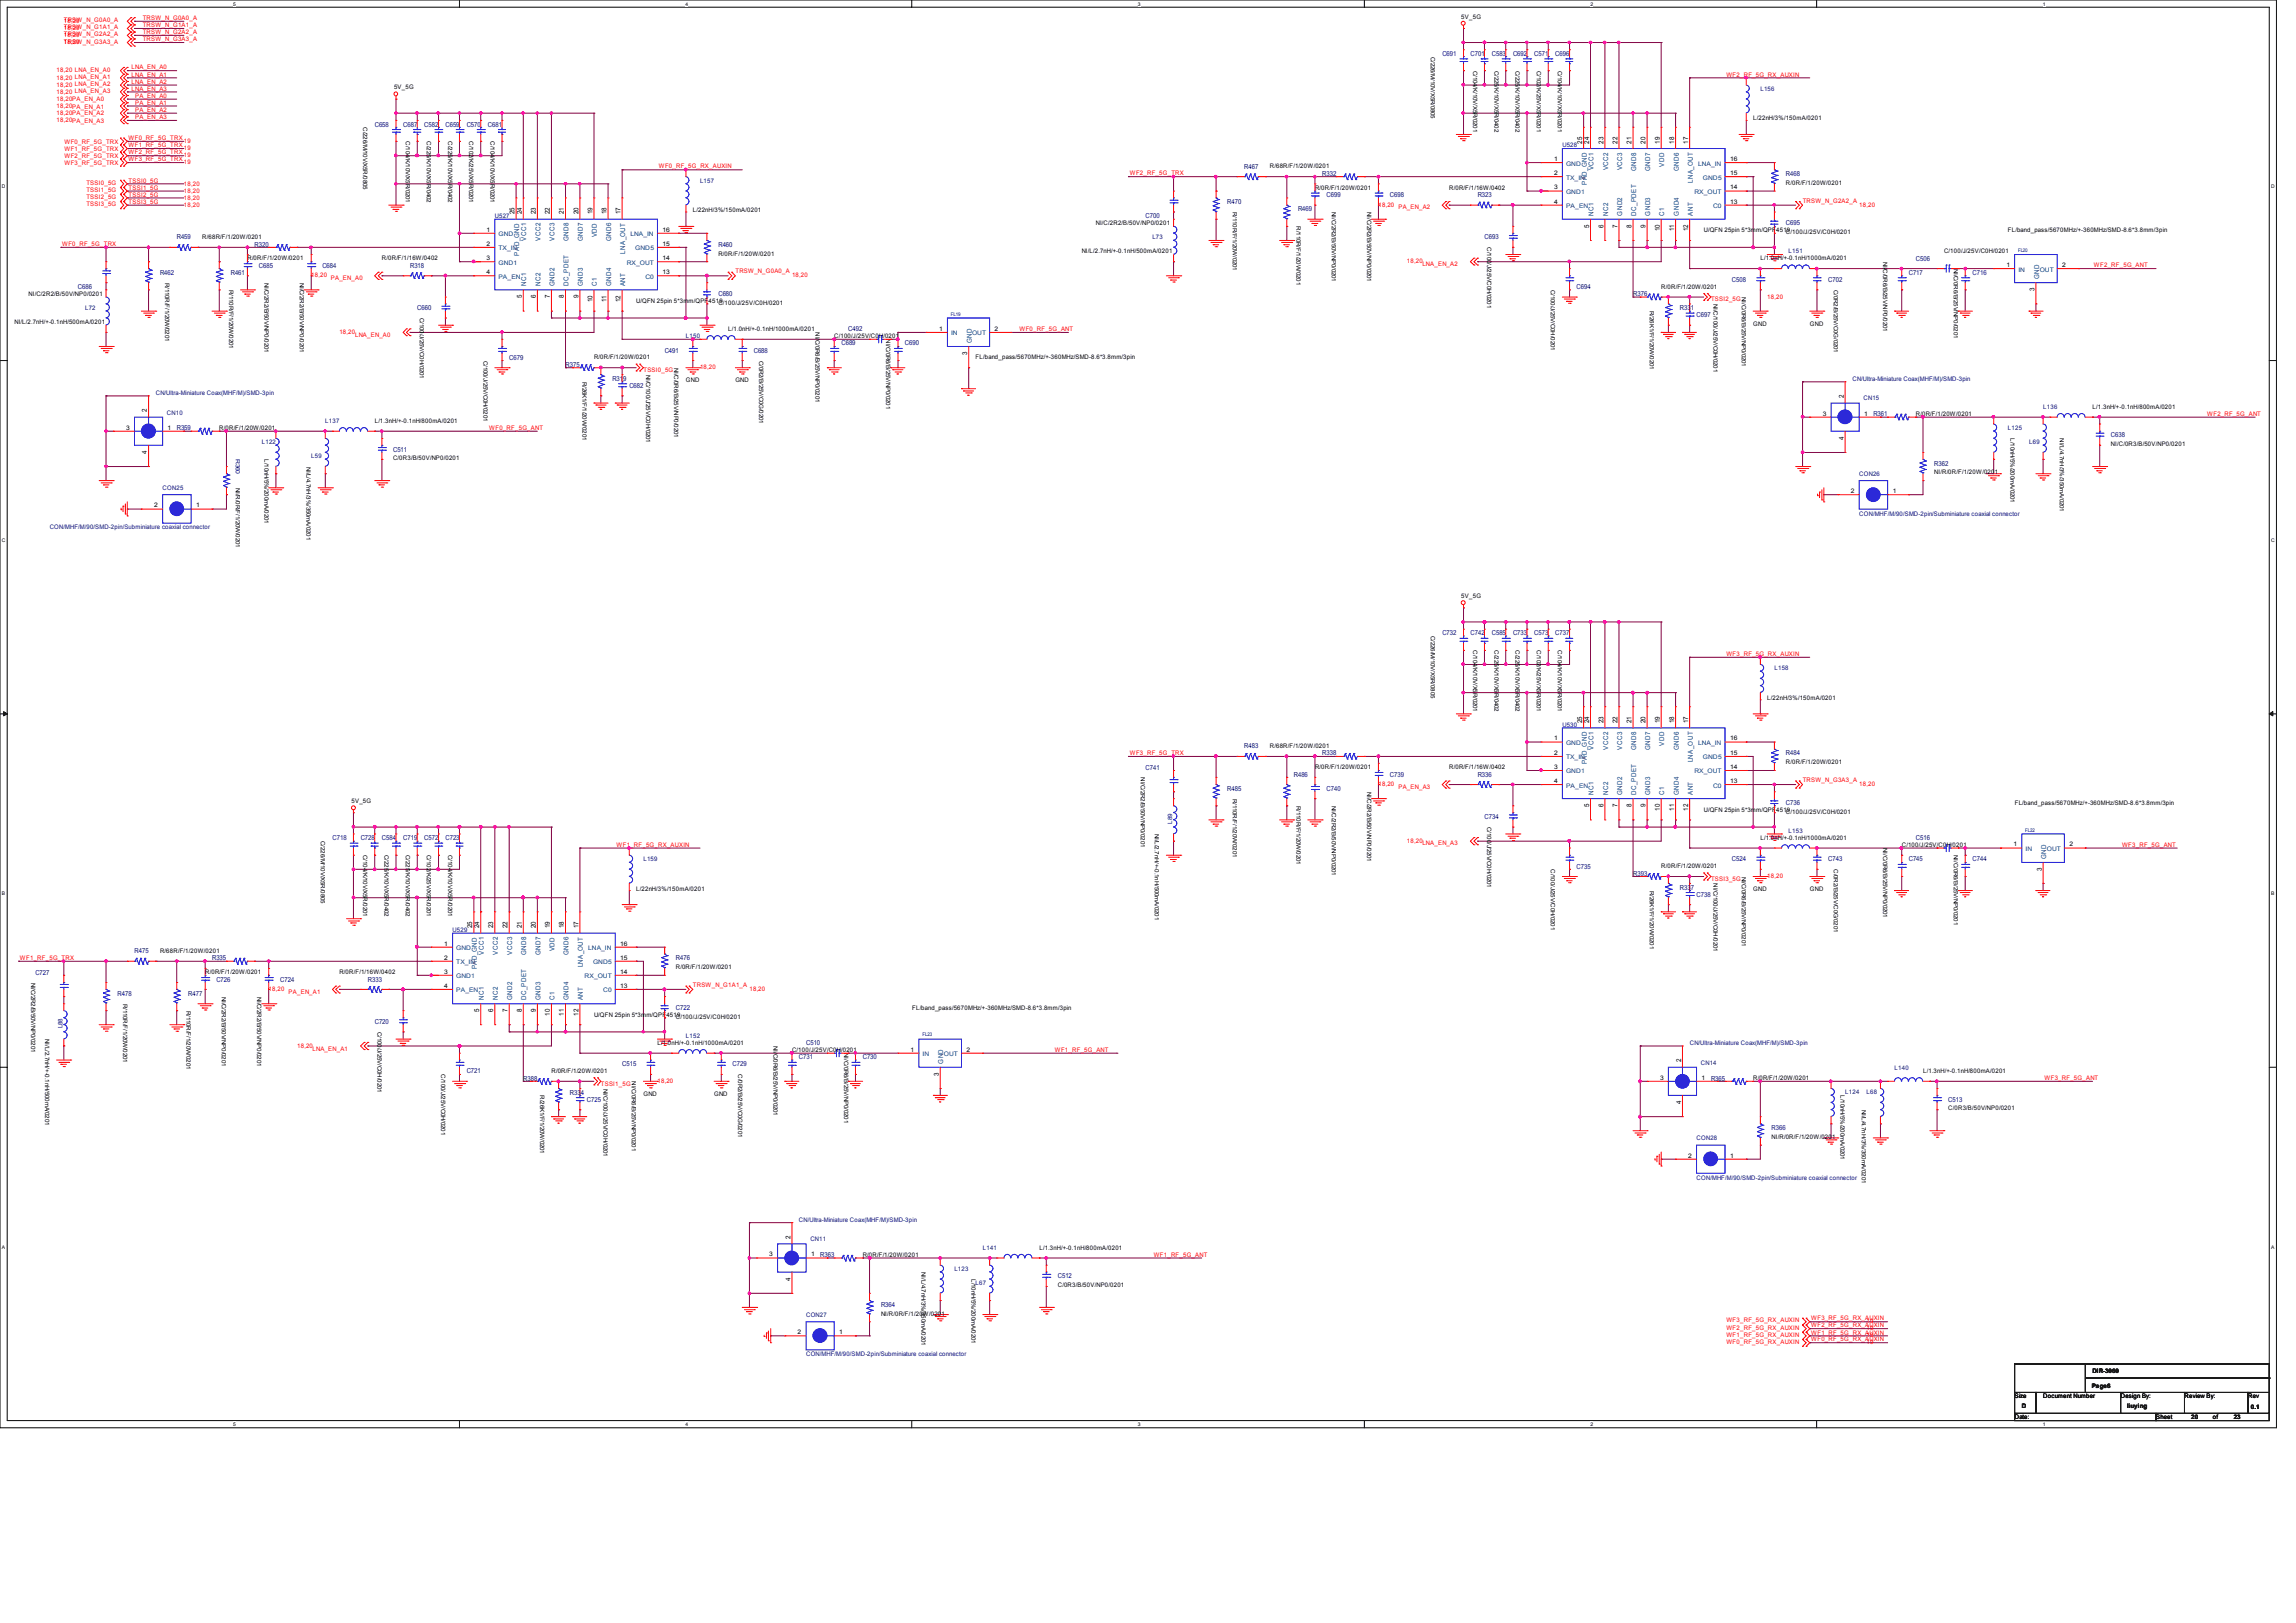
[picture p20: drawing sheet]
<svg xmlns="http://www.w3.org/2000/svg" width="297mm" height="210mm" viewBox="0 0 297 210" stroke-linecap="round" stroke-linejoin="round" font-family="sans-serif">
<defs><g id="words">
<g font-size=".9" fill="#000080">
<text x="186.6" y="7.2">C691</text>
<text x="190.2" y="7.2">C701</text>
<text x="193" y="7.2">C583</text>
<text x="195.7" y="7.2">C692</text>
<text x="198.5" y="7.2">C571</text>
<text x="201.2" y="7.2">C696</text>
<text x="48.5" y="16.4">C658</text>
<text x="52.2" y="16.4">C687</text>
<text x="54.9" y="16.4">C582</text>
<text x="57.6" y="16.4">C659</text>
<text x="60.4" y="16.4">C570</text>
<text x="63.1" y="16.4">C681</text>
<text x="161" y="21.8">R467</text>
<text x="171" y="22.8">R332</text>
<text x="231" y="22.8">R468</text>
<text x="148.2" y="28.2">C700</text>
<text x="158.8" y="26.4">R470</text>
<text x="167.9" y="27.3">R469</text>
<text x="171.6" y="25.5">C699</text>
<text x="179.8" y="25.5">C698</text>
<text x="191.1" y="25.5">R323</text>
<text x="231" y="29.2">C695</text>
<text x="20.7" y="35.6">R462</text>
<text x="22.9" y="31">R459</text>
<text x="29.8" y="35.6">R461</text>
<text x="32.9" y="31.9">R320</text>
<text x="33.5" y="34.7">C685</text>
<text x="41.7" y="34.7">C684</text>
<text x="53" y="34.7">R318</text>
<text x="92.9" y="31.9">R460</text>
<text x="192" y="31">C693</text>
<text x="246.9" y="35.6">C717</text>
<text x="247.8" y="33.7">C506</text>
<text x="255.2" y="35.6">C716</text>
<text x="10.1" y="37.4">C686</text>
<text x="54" y="40.1">C660</text>
<text x="92.9" y="38.3">C680</text>
<text x="203.9" y="37.4">C694</text>
<text x="211.3" y="38.3">R376</text>
<text x="217.3" y="40.1">R331</text>
<text x="219.5" y="41.1">C697</text>
<text x="224" y="36.5">C508</text>
<text x="236.5" y="36.5">C702</text>
<text x="65.9" y="46.5">C679</text>
<text x="73.2" y="47.5">R375</text>
<text x="86" y="45.6">C491</text>
<text x="97.5" y="45.6">C688</text>
<text x="108.8" y="44.7">C689</text>
<text x="109.7" y="42.9">C492</text>
<text x="117.1" y="44.7">C690</text>
<text x="79.2" y="49.3">R319</text>
<text x="81.4" y="50.2">C682</text>
<text x="242.3" y="53.8">R361</text>
<text x="22.9" y="55.7">R359</text>
<text x="50.8" y="58.4">C511</text>
<text x="273.1" y="56.6">C638</text>
<text x="250.2" y="60.2">R362</text>
<text x="186.6" y="82.2">C732</text>
<text x="190.2" y="82.2">C742</text>
<text x="193" y="82.2">C585</text>
<text x="195.7" y="82.2">C733</text>
<text x="198.5" y="82.2">C573</text>
<text x="201.2" y="82.2">C737</text>
<text x="148.2" y="99.6">C741</text>
<text x="161" y="96.8">R483</text>
<text x="167.4" y="100.5">R486</text>
<text x="171" y="97.7">R338</text>
<text x="179.8" y="100.5">C739</text>
<text x="191.1" y="100.5">R336</text>
<text x="231" y="97.7">R484</text>
<text x="158.8" y="102.3">R485</text>
<text x="171.6" y="102.3">C740</text>
<text x="192" y="106">C734</text>
<text x="231" y="104.1">C736</text>
<text x="43" y="108.7">C718</text>
<text x="46.7" y="108.7">C728</text>
<text x="49.4" y="108.7">C584</text>
<text x="52.2" y="108.7">C719</text>
<text x="54.9" y="108.7">C572</text>
<text x="57.6" y="108.7">C723</text>
<text x="203.9" y="112.4">C735</text>
<text x="211.3" y="113.3">R393</text>
<text x="224" y="111.5">C524</text>
<text x="236.5" y="111.5">C743</text>
<text x="246.9" y="111.5">C745</text>
<text x="247.8" y="108.7">C516</text>
<text x="255.2" y="111.5">C744</text>
<text x="217.3" y="115.1">R337</text>
<text x="219.5" y="116">C738</text>
<text x="17.4" y="123.4">R475</text>
<text x="27.4" y="124.2">R335</text>
<text x="87.4" y="124.2">R476</text>
<text x="4.6" y="126.1">C727</text>
<text x="15.2" y="128.8">R478</text>
<text x="24.3" y="128.8">R477</text>
<text x="28" y="127">C726</text>
<text x="36.2" y="127">C724</text>
<text x="47.6" y="127">R333</text>
<text x="87.4" y="130.7">C722</text>
<text x="48.5" y="132.5">C720</text>
<text x="80.5" y="138">C515</text>
<text x="94.7" y="138">C729</text>
<text x="103.3" y="137.1">C731</text>
<text x="104.3" y="135.3">C510</text>
<text x="111.6" y="137.1">C730</text>
<text x="60.4" y="138.9">C721</text>
<text x="67.7" y="139.8">R388</text>
<text x="73.7" y="141.6">R334</text>
<text x="75.9" y="142.5">C725</text>
<text x="221.3" y="139.8">R365</text>
<text x="252" y="142.5">C513</text>
<text x="229.2" y="146.2">R366</text>
<text x="106.1" y="162.7">R363</text>
<text x="136.8" y="165.4">C512</text>
<text x="114" y="169.1">R364</text>
</g>
<g font-size=".9">
<text x="204.7" y="18.6" transform="rotate(-90 204.7 18.6)">25</text>
<text x="205.6" y="18.6" transform="rotate(-90 205.6 18.6)">24</text>
<text x="207.4" y="18.6" transform="rotate(-90 207.4 18.6)">23</text>
<text x="209.2" y="18.6" transform="rotate(-90 209.2 18.6)">22</text>
<text x="211.1" y="18.6" transform="rotate(-90 211.1 18.6)">21</text>
<text x="212.9" y="18.6" transform="rotate(-90 212.9 18.6)">20</text>
<text x="214.7" y="18.6" transform="rotate(-90 214.7 18.6)">19</text>
<text x="216.6" y="18.6" transform="rotate(-90 216.6 18.6)">18</text>
<text x="218.4" y="18.6" transform="rotate(-90 218.4 18.6)">17</text>
<text x="66.6" y="27.7" transform="rotate(-90 66.6 27.7)">25</text>
<text x="67.5" y="27.7" transform="rotate(-90 67.5 27.7)">24</text>
<text x="69.3" y="27.7" transform="rotate(-90 69.3 27.7)">23</text>
<text x="71.1" y="27.7" transform="rotate(-90 71.1 27.7)">22</text>
<text x="72.9" y="27.7" transform="rotate(-90 72.9 27.7)">21</text>
<text x="74.8" y="27.7" transform="rotate(-90 74.8 27.7)">20</text>
<text x="76.6" y="27.7" transform="rotate(-90 76.6 27.7)">19</text>
<text x="78.5" y="27.7" transform="rotate(-90 78.5 27.7)">18</text>
<text x="80.3" y="27.7" transform="rotate(-90 80.3 27.7)">17</text>
<text x="205.6" y="29.5" transform="rotate(-90 205.6 29.5)">5</text>
<text x="207.4" y="29.5" transform="rotate(-90 207.4 29.5)">6</text>
<text x="209.2" y="29.5" transform="rotate(-90 209.2 29.5)">7</text>
<text x="211.1" y="29.5" transform="rotate(-90 211.1 29.5)">8</text>
<text x="212.9" y="29.5" transform="rotate(-90 212.9 29.5)">9</text>
<text x="214.7" y="29.9" transform="rotate(-90 214.7 29.9)">10</text>
<text x="216.6" y="29.9" transform="rotate(-90 216.6 29.9)">11</text>
<text x="218.4" y="29.9" transform="rotate(-90 218.4 29.9)">12</text>
<text x="67.5" y="38.6" transform="rotate(-90 67.5 38.6)">5</text>
<text x="69.3" y="38.6" transform="rotate(-90 69.3 38.6)">6</text>
<text x="71.1" y="38.6" transform="rotate(-90 71.1 38.6)">7</text>
<text x="72.9" y="38.6" transform="rotate(-90 72.9 38.6)">8</text>
<text x="74.8" y="38.6" transform="rotate(-90 74.8 38.6)">9</text>
<text x="76.6" y="39.1" transform="rotate(-90 76.6 39.1)">10</text>
<text x="78.5" y="39.1" transform="rotate(-90 78.5 39.1)">11</text>
<text x="80.3" y="39.1" transform="rotate(-90 80.3 39.1)">12</text>
<text x="263.2" y="37.7" transform="rotate(-90 263.2 37.7)">3</text>
<text x="125.1" y="45.9" transform="rotate(-90 125.1 45.9)">3</text>
<text x="19" y="53.3" transform="rotate(-90 19 53.3)">2</text>
<text x="238.5" y="51.5" transform="rotate(-90 238.5 51.5)">2</text>
<text x="19" y="58.7" transform="rotate(-90 19 58.7)">4</text>
<text x="238.5" y="56.9" transform="rotate(-90 238.5 56.9)">4</text>
<text x="204.7" y="93.6" transform="rotate(-90 204.7 93.6)">25</text>
<text x="205.6" y="93.6" transform="rotate(-90 205.6 93.6)">24</text>
<text x="207.4" y="93.6" transform="rotate(-90 207.4 93.6)">23</text>
<text x="209.2" y="93.6" transform="rotate(-90 209.2 93.6)">22</text>
<text x="211.1" y="93.6" transform="rotate(-90 211.1 93.6)">21</text>
<text x="212.9" y="93.6" transform="rotate(-90 212.9 93.6)">20</text>
<text x="214.7" y="93.6" transform="rotate(-90 214.7 93.6)">19</text>
<text x="216.6" y="93.6" transform="rotate(-90 216.6 93.6)">18</text>
<text x="218.4" y="93.6" transform="rotate(-90 218.4 93.6)">17</text>
<text x="205.6" y="104.4" transform="rotate(-90 205.6 104.4)">5</text>
<text x="207.4" y="104.4" transform="rotate(-90 207.4 104.4)">6</text>
<text x="209.2" y="104.4" transform="rotate(-90 209.2 104.4)">7</text>
<text x="211.1" y="104.4" transform="rotate(-90 211.1 104.4)">8</text>
<text x="212.9" y="104.4" transform="rotate(-90 212.9 104.4)">9</text>
<text x="214.7" y="104.9" transform="rotate(-90 214.7 104.9)">10</text>
<text x="216.6" y="104.9" transform="rotate(-90 216.6 104.9)">11</text>
<text x="218.4" y="104.9" transform="rotate(-90 218.4 104.9)">12</text>
<text x="264.1" y="112.7" transform="rotate(-90 264.1 112.7)">3</text>
<text x="61.1" y="120.1" transform="rotate(-90 61.1 120.1)">25</text>
<text x="62" y="120.1" transform="rotate(-90 62 120.1)">24</text>
<text x="63.8" y="120.1" transform="rotate(-90 63.8 120.1)">23</text>
<text x="65.7" y="120.1" transform="rotate(-90 65.7 120.1)">22</text>
<text x="67.5" y="120.1" transform="rotate(-90 67.5 120.1)">21</text>
<text x="69.3" y="120.1" transform="rotate(-90 69.3 120.1)">20</text>
<text x="71.1" y="120.1" transform="rotate(-90 71.1 120.1)">19</text>
<text x="72.9" y="120.1" transform="rotate(-90 72.9 120.1)">18</text>
<text x="74.8" y="120.1" transform="rotate(-90 74.8 120.1)">17</text>
<text x="62" y="131" transform="rotate(-90 62 131)">5</text>
<text x="63.8" y="131" transform="rotate(-90 63.8 131)">6</text>
<text x="65.7" y="131" transform="rotate(-90 65.7 131)">7</text>
<text x="67.5" y="131" transform="rotate(-90 67.5 131)">8</text>
<text x="69.3" y="131" transform="rotate(-90 69.3 131)">9</text>
<text x="71.1" y="131.4" transform="rotate(-90 71.1 131.4)">10</text>
<text x="72.9" y="131.4" transform="rotate(-90 72.9 131.4)">11</text>
<text x="74.8" y="131.4" transform="rotate(-90 74.8 131.4)">12</text>
<text x="217.4" y="137.5" transform="rotate(-90 217.4 137.5)">2</text>
<text x="121.4" y="139.2" transform="rotate(-90 121.4 139.2)">3</text>
<text x="217.4" y="142.8" transform="rotate(-90 217.4 142.8)">4</text>
<text x="102.2" y="160.3" transform="rotate(-90 102.2 160.3)">2</text>
<text x="102.2" y="165.7" transform="rotate(-90 102.2 165.7)">4</text>
</g>
<g font-size=".9" fill="#004080">
<text x="205.3" y="23.9" transform="rotate(-90 205.3 23.9)">PAD_GND</text>
<text x="206.1" y="22" transform="rotate(-90 206.1 22)">VCC1</text>
<text x="208" y="22" transform="rotate(-90 208 22)">VCC2</text>
<text x="209.8" y="22" transform="rotate(-90 209.8 22)">VCC3</text>
<text x="211.6" y="22.1" transform="rotate(-90 211.6 22.1)">GND8</text>
<text x="213.5" y="22.1" transform="rotate(-90 213.5 22.1)">GND7</text>
<text x="215.3" y="21.5" transform="rotate(-90 215.3 21.5)">VDD</text>
<text x="217.2" y="22.1" transform="rotate(-90 217.2 22.1)">GND6</text>
<text x="219" y="23.7" transform="rotate(-90 219 23.7)">LNA_OUT</text>
<text x="206.1" y="27.9" transform="rotate(-90 206.1 27.9)">NC1</text>
<text x="208" y="27.9" transform="rotate(-90 208 27.9)">NC2</text>
<text x="209.8" y="27.9" transform="rotate(-90 209.8 27.9)">GND2</text>
<text x="211.6" y="27.9" transform="rotate(-90 211.6 27.9)">DC_PDET</text>
<text x="213.5" y="27.9" transform="rotate(-90 213.5 27.9)">GND3</text>
<text x="215.3" y="27.9" transform="rotate(-90 215.3 27.9)">C1</text>
<text x="217.2" y="27.9" transform="rotate(-90 217.2 27.9)">GND4</text>
<text x="219" y="27.9" transform="rotate(-90 219 27.9)">ANT</text>
<text x="67.1" y="33.1" transform="rotate(-90 67.1 33.1)">PAD_GND</text>
<text x="68.1" y="31.2" transform="rotate(-90 68.1 31.2)">VCC1</text>
<text x="69.9" y="31.2" transform="rotate(-90 69.9 31.2)">VCC2</text>
<text x="71.7" y="31.2" transform="rotate(-90 71.7 31.2)">VCC3</text>
<text x="73.5" y="31.2" transform="rotate(-90 73.5 31.2)">GND8</text>
<text x="75.4" y="31.2" transform="rotate(-90 75.4 31.2)">GND7</text>
<text x="77.2" y="30.7" transform="rotate(-90 77.2 30.7)">VDD</text>
<text x="79" y="31.2" transform="rotate(-90 79 31.2)">GND6</text>
<text x="80.9" y="32.8" transform="rotate(-90 80.9 32.8)">LNA_OUT</text>
<text x="68.1" y="37" transform="rotate(-90 68.1 37)">NC1</text>
<text x="69.9" y="37" transform="rotate(-90 69.9 37)">NC2</text>
<text x="71.7" y="37" transform="rotate(-90 71.7 37)">GND2</text>
<text x="73.5" y="37" transform="rotate(-90 73.5 37)">DC_PDET</text>
<text x="75.4" y="37" transform="rotate(-90 75.4 37)">GND3</text>
<text x="77.2" y="37" transform="rotate(-90 77.2 37)">C1</text>
<text x="79" y="37" transform="rotate(-90 79 37)">GND4</text>
<text x="80.9" y="37" transform="rotate(-90 80.9 37)">ANT</text>
<text x="263.8" y="36.1" transform="rotate(-90 263.8 36.1)">GND</text>
<text x="125.7" y="44.4" transform="rotate(-90 125.7 44.4)">GND</text>
<text x="205.3" y="98.9" transform="rotate(-90 205.3 98.9)">PAD_GND</text>
<text x="206.1" y="97" transform="rotate(-90 206.1 97)">VCC1</text>
<text x="208" y="97" transform="rotate(-90 208 97)">VCC2</text>
<text x="209.8" y="97" transform="rotate(-90 209.8 97)">VCC3</text>
<text x="211.6" y="97.1" transform="rotate(-90 211.6 97.1)">GND8</text>
<text x="213.5" y="97.1" transform="rotate(-90 213.5 97.1)">GND7</text>
<text x="215.3" y="96.5" transform="rotate(-90 215.3 96.5)">VDD</text>
<text x="217.2" y="97.1" transform="rotate(-90 217.2 97.1)">GND6</text>
<text x="219" y="98.6" transform="rotate(-90 219 98.6)">LNA_OUT</text>
<text x="206.1" y="102.9" transform="rotate(-90 206.1 102.9)">NC1</text>
<text x="208" y="102.9" transform="rotate(-90 208 102.9)">NC2</text>
<text x="209.8" y="102.9" transform="rotate(-90 209.8 102.9)">GND2</text>
<text x="211.6" y="102.9" transform="rotate(-90 211.6 102.9)">DC_PDET</text>
<text x="213.5" y="102.9" transform="rotate(-90 213.5 102.9)">GND3</text>
<text x="215.3" y="102.9" transform="rotate(-90 215.3 102.9)">C1</text>
<text x="217.2" y="102.9" transform="rotate(-90 217.2 102.9)">GND4</text>
<text x="219" y="102.9" transform="rotate(-90 219 102.9)">ANT</text>
<text x="264.7" y="111.1" transform="rotate(-90 264.7 111.1)">GND</text>
<text x="61.7" y="125.4" transform="rotate(-90 61.7 125.4)">PAD_GND</text>
<text x="62.6" y="123.5" transform="rotate(-90 62.6 123.5)">VCC1</text>
<text x="64.4" y="123.5" transform="rotate(-90 64.4 123.5)">VCC2</text>
<text x="66.3" y="123.5" transform="rotate(-90 66.3 123.5)">VCC3</text>
<text x="68.1" y="123.6" transform="rotate(-90 68.1 123.6)">GND8</text>
<text x="69.9" y="123.6" transform="rotate(-90 69.9 123.6)">GND7</text>
<text x="71.7" y="123.1" transform="rotate(-90 71.7 123.1)">VDD</text>
<text x="73.5" y="123.6" transform="rotate(-90 73.5 123.6)">GND6</text>
<text x="75.4" y="125.2" transform="rotate(-90 75.4 125.2)">LNA_OUT</text>
<text x="62.6" y="129.4" transform="rotate(-90 62.6 129.4)">NC1</text>
<text x="64.4" y="129.4" transform="rotate(-90 64.4 129.4)">NC2</text>
<text x="66.3" y="129.4" transform="rotate(-90 66.3 129.4)">GND2</text>
<text x="68.1" y="129.4" transform="rotate(-90 68.1 129.4)">DC_PDET</text>
<text x="69.9" y="129.4" transform="rotate(-90 69.9 129.4)">GND3</text>
<text x="71.7" y="129.4" transform="rotate(-90 71.7 129.4)">C1</text>
<text x="73.5" y="129.4" transform="rotate(-90 73.5 129.4)">GND4</text>
<text x="75.4" y="129.4" transform="rotate(-90 75.4 129.4)">ANT</text>
<text x="122" y="137.6" transform="rotate(-90 122 137.6)">GND</text>
</g>
<g font-size=".8" fill="#f00">
<text x="8.3" y="2.9">TRSW_N_G0A0_A</text>
<text x="8.3" y="3">18,20</text>
<text x="8.3" y="3.8">TRSW_N_G1A1_A</text>
<text x="8.3" y="3.9">18,20</text>
<text x="8.3" y="4.7">TRSW_N_G2A2_A</text>
<text x="8.3" y="4.8">18,20</text>
<text x="8.3" y="5.6">TRSW_N_G3A3_A</text>
<text x="8.3" y="5.7">18,20</text>
<text x="18.5" y="2.6">TRSW_N_G0A0_A</text>
<text x="18.5" y="3.5">TRSW_N_G1A1_A</text>
<text x="18.5" y="4.4">TRSW_N_G2A2_A</text>
<text x="18.5" y="5.3">TRSW_N_G3A3_A</text>
<text x="7.3" y="11.2">18,20 LNA_EN_A2</text>
<text x="7.3" y="9.4">18,20 LNA_EN_A0</text>
<text x="7.3" y="10.3">18,20 LNA_EN_A1</text>
<text x="17" y="10.8">LNA_EN_A2</text>
<text x="17" y="11.7">LNA_EN_A3</text>
<text x="17" y="9">LNA_EN_A0</text>
<text x="17" y="9.9">LNA_EN_A1</text>
<text x="223.3" y="9.9">WF2_RF_5G_RX_AUXIN</text>
<text x="7.3" y="12.1">18,20 LNA_EN_A3</text>
<text x="7.3" y="13">18,20PA_EN_A0</text>
<text x="7.3" y="13.9">18,20PA_EN_A1</text>
<text x="7.3" y="14.9">18,20PA_EN_A2</text>
<text x="7.3" y="15.8">18,20PA_EN_A3</text>
<text x="17.5" y="12.7">PA_EN_A0</text>
<text x="17.5" y="13.5">PA_EN_A1</text>
<text x="17.5" y="14.5">PA_EN_A2</text>
<text x="17.5" y="15.4">PA_EN_A3</text>
<text x="8.3" y="19.5">WF1_RF_5G_TRX</text>
<text x="8.3" y="21.3">WF3_RF_5G_TRX</text>
<text x="8.3" y="20.4">WF2_RF_5G_TRX</text>
<text x="8.3" y="18.6">WF0_RF_5G_TRX</text>
<text x="11.2" y="23.9">TSSI0_5G</text>
<text x="16.6" y="19">WF1_RF_5G_TRX</text>
<text x="16.6" y="20.9">WF3_RF_5G_TRX</text>
<text x="16.6" y="20">WF2_RF_5G_TRX</text>
<text x="16.6" y="18.1">WF0_RF_5G_TRX</text>
<text x="16.6" y="23.6">TSSI0_5G</text>
<text x="23.8" y="19.4">19</text>
<text x="23.8" y="21.3">19</text>
<text x="23.8" y="20.4">19</text>
<text x="23.8" y="18.5">19</text>
<text x="85.2" y="21.8">WF0_RF_5G_RX_AUXIN</text>
<text x="146.1" y="22.7">WF2_RF_5G_TRX</text>
<text x="11.2" y="24.8">TSSI1_5G</text>
<text x="11.2" y="25.7">TSSI2_5G</text>
<text x="11.2" y="26.7">TSSI3_5G</text>
<text x="16.6" y="24.6">TSSI1_5G</text>
<text x="16.6" y="25.4">TSSI2_5G</text>
<text x="16.6" y="26.4">TSSI3_5G</text>
<text x="23.8" y="24.9">18,20</text>
<text x="23.8" y="24">18,20</text>
<text x="23.8" y="25.8">18,20</text>
<text x="23.8" y="26.8">18,20</text>
<text x="178.3" y="26.8">18,20</text>
<text x="180.9" y="27.1">PA_EN_A2</text>
<text x="233.2" y="26.2">TRSW_N_G2A2_A</text>
<text x="240.5" y="26.8">18,20</text>
<text x="8" y="31.8">WF0_RF_5G_TRX</text>
<text x="40.3" y="35.9">18,20</text>
<text x="95.1" y="35.3">TRSW_N_G0A0_A</text>
<text x="102.5" y="35.9">18,20</text>
<text x="182" y="34.1">18,20</text>
<text x="184" y="34.4">LNA_EN_A2</text>
<text x="270.9" y="34.6">WF2_RF_5G_ANT</text>
<text x="42.8" y="36.2">PA_EN_A0</text>
<text x="221.3" y="39">TSSI2_5G</text>
<text x="228.6" y="38.7">18,20</text>
<text x="43.9" y="43.2">18,20</text>
<text x="45.9" y="43.6">LNA_EN_A0</text>
<text x="90.6" y="47.8">18,20</text>
<text x="131.9" y="42.8">WF0_RF_5G_ANT</text>
<text x="83.2" y="48.1">TSSI0_5G</text>
<text x="285.5" y="53.8">WF2_RF_5G_ANT</text>
<text x="63.3" y="55.6">WF0_RF_5G_ANT</text>
<text x="223.3" y="84.9">WF3_RF_5G_RX_AUXIN</text>
<text x="146.1" y="97.7">WF3_RF_5G_TRX</text>
<text x="178.3" y="101.7">18,20</text>
<text x="233.2" y="101.2">TRSW_N_G3A3_A</text>
<text x="240.5" y="101.7">18,20</text>
<text x="180.9" y="102.1">PA_EN_A3</text>
<text x="79.8" y="109.6">WF1_RF_5G_RX_AUXIN</text>
<text x="182" y="109.1">18,20</text>
<text x="184" y="109.4">LNA_EN_A3</text>
<text x="221.3" y="114">TSSI3_5G</text>
<text x="228.6" y="113.6">18,20</text>
<text x="274.5" y="109.6">WF3_RF_5G_ANT</text>
<text x="2.6" y="124.2">WF1_RF_5G_TRX</text>
<text x="34.8" y="128.2">18,20</text>
<text x="37.3" y="128.6">PA_EN_A1</text>
<text x="89.6" y="127.7">TRSW_N_G1A1_A</text>
<text x="96.9" y="128.2">18,20</text>
<text x="38.4" y="135.6">18,20</text>
<text x="40.4" y="135.9">LNA_EN_A1</text>
<text x="136.4" y="136.1">WF1_RF_5G_ANT</text>
<text x="77.7" y="140.5">TSSI1_5G</text>
<text x="85.1" y="140.1">18,20</text>
<text x="264.5" y="139.7">WF3_RF_5G_ANT</text>
<text x="149.2" y="162.6">WF1_RF_5G_ANT</text>
<text x="223.3" y="172">WF2_RF_5G_RX_AUXIN</text>
<text x="223.3" y="171.1">WF3_RF_5G_RX_AUXIN</text>
<text x="223.3" y="173.9">WF0_RF_5G_RX_AUXIN</text>
<text x="223.3" y="173">WF1_RF_5G_RX_AUXIN</text>
<text x="234.3" y="171.7">WF2_RF_5G_RX_AUXIN</text>
<text x="234.3" y="170.9">WF3_RF_5G_RX_AUXIN</text>
<text x="234.3" y="173.6">WF0_RF_5G_RX_AUXIN</text>
<text x="234.3" y="172.7">WF1_RF_5G_RX_AUXIN</text>
<text x="241.4" y="172.1">19</text>
<text x="241.4" y="171.2">19</text>
<text x="241.4" y="173.9">19</text>
<text x="241.4" y="173.1">19</text>
</g>
<g font-size=".8">
<text x="189" y="2.4">5V_5G</text>
<text x="51" y="11.6">5V_5G</text>
<text x="185.1" y="7.3" transform="rotate(90 185.1 7.3)">C/226/M/10V/X5R/0805</text>
<text x="190.6" y="9.1" transform="rotate(90 190.6 9.1)">C/104/K/10V/X5R/0201</text>
<text x="193.3" y="9.1" transform="rotate(90 193.3 9.1)">C/225/K/10V/X5R/0402</text>
<text x="196.1" y="9.1" transform="rotate(90 196.1 9.1)">C/225/K/10V/X5R/0402</text>
<text x="198.8" y="9.1" transform="rotate(90 198.8 9.1)">C/102/K/25V/X5R/0201</text>
<text x="201.5" y="9.1" transform="rotate(90 201.5 9.1)">C/104/K/10V/X5R/0201</text>
<text x="47" y="16.5" transform="rotate(90 47 16.5)">C/226/M/10V/X5R/0805</text>
<text x="226.8" y="15.6">L/22nH/3%/150mA/0201</text>
<text x="52.5" y="18.3" transform="rotate(90 52.5 18.3)">C/104/K/10V/X5R/0201</text>
<text x="55.2" y="18.3" transform="rotate(90 55.2 18.3)">C/225/K/10V/X5R/0402</text>
<text x="58" y="18.3" transform="rotate(90 58 18.3)">C/225/K/10V/X5R/0402</text>
<text x="60.7" y="18.3" transform="rotate(90 60.7 18.3)">C/102/K/25V/X5R/0201</text>
<text x="63.5" y="18.3" transform="rotate(90 63.5 18.3)">C/104/K/10V/X5R/0201</text>
<text x="164.3" y="21.8">R/68R/F/1/20W/0201</text>
<text x="201" y="20.8">1</text>
<text x="201" y="22.6">2</text>
<text x="223.8" y="22.6">15</text>
<text x="223.8" y="20.8">16</text>
<text x="231" y="23.9">R/0R/F/1/20W/0201</text>
<text x="62.9" y="30">1</text>
<text x="85.7" y="30">16</text>
<text x="89.6" y="27.5">L/22nH/3%/150mA/0201</text>
<text x="141.7" y="29.1">NI/C/2R2/B/50V/NP0/0201</text>
<text x="159.5" y="27.4" transform="rotate(90 159.5 27.4)">R/110R/F/1/20W/0201</text>
<text x="167.7" y="29.3" transform="rotate(90 167.7 29.3)">R/110R/F/1/20W/0201</text>
<text x="170.1" y="24.6">R/0R/F/1/20W/0201</text>
<text x="172.3" y="27.4" transform="rotate(90 172.3 27.4)">NI/C/2R2/B/50V/NP0/0201</text>
<text x="176.8" y="27.4" transform="rotate(90 176.8 27.4)">NI/C/2R2/B/50V/NP0/0201</text>
<text x="187.5" y="24.6">R/0R/F/1/16W/0402</text>
<text x="201" y="24.5">3</text>
<text x="201" y="26.3">4</text>
<text x="223.8" y="26.3">13</text>
<text x="223.8" y="24.5">14</text>
<text x="26.2" y="30.9">R/68R/F/1/20W/0201</text>
<text x="32" y="33.7">R/0R/F/1/20W/0201</text>
<text x="49.4" y="33.7">R/0R/F/1/16W/0402</text>
<text x="62.9" y="31.8">2</text>
<text x="62.9" y="33.7">3</text>
<text x="62.9" y="35.5">4</text>
<text x="85.7" y="35.5">13</text>
<text x="85.7" y="33.7">14</text>
<text x="85.7" y="31.8">15</text>
<text x="92.9" y="33.1">R/0R/F/1/20W/0201</text>
<text x="139.9" y="32.8">NI/L/2.7nH/+-0.1nH/500mA/0201</text>
<text x="192.4" y="32" transform="rotate(90 192.4 32)">C/100/J/25V/C0H/0201</text>
<text x="220.4" y="30.1">U/QFN 25pin 5*3mm/QPF4519</text>
<text x="227.7" y="33.7">L/1.0nH/+-0.1nH/1000mA/0201</text>
<text x="231" y="30.3">C/100/J/25V/C0H/0201</text>
<text x="243.6" y="33.9" transform="rotate(90 243.6 33.9)">NI/C/0R6/B/25V/NP0/0201</text>
<text x="251.5" y="32.8">C/100/J/25V/C0H/0201</text>
<text x="252.7" y="34.8" transform="rotate(90 252.7 34.8)">NI/C/0R6/B/25V/NP0/0201</text>
<text x="259.5" y="34.5">1</text>
<text x="259.7" y="30.1">FL/band_pass/5670MHz/+-360MHz/SMD-8.6*3.8mm/3pin</text>
<text x="266.8" y="34.5">2</text>
<text x="1.9" y="41.9">NI/L/2.7nH/+-0.1nH/500mA/0201</text>
<text x="3.7" y="38.3">NI/C/2R2/B/50V/NP0/0201</text>
<text x="21.4" y="36.6" transform="rotate(90 21.4 36.6)">R/110R/F/1/20W/0201</text>
<text x="29.6" y="37.5" transform="rotate(90 29.6 37.5)">R/110R/F/1/20W/0201</text>
<text x="34.2" y="36.6" transform="rotate(90 34.2 36.6)">NI/C/2R2/B/50V/NP0/0201</text>
<text x="38.8" y="36.6" transform="rotate(90 38.8 36.6)">NI/C/2R2/B/50V/NP0/0201</text>
<text x="54.3" y="41.1" transform="rotate(90 54.3 41.1)">C/100/J/25V/C0H/0201</text>
<text x="82.3" y="39.2">U/QFN 25pin 5*3mm/QPF4519</text>
<text x="92.9" y="39.5">C/100/J/25V/C0H/0201</text>
<text x="200.6" y="37.5" transform="rotate(90 200.6 37.5)">C/100/J/25V/C0H/0201</text>
<text x="213.4" y="40.3" transform="rotate(90 213.4 40.3)">R/26K1/F/1/20W/0201</text>
<text x="214.9" y="37.3">R/0R/F/1/20W/0201</text>
<text x="221.7" y="39.3" transform="rotate(90 221.7 39.3)">NI/C/100/J/25V/C0H/0201</text>
<text x="225.3" y="38.4" transform="rotate(90 225.3 38.4)">NI/C/0R6/B/25V/NP0/0201</text>
<text x="237.2" y="37.5" transform="rotate(90 237.2 37.5)">C/0R2/B/25V/C0G/0201</text>
<text x="62.5" y="46.7" transform="rotate(90 62.5 46.7)">C/100/J/25V/C0H/0201</text>
<text x="76.8" y="46.5">R/0R/F/1/20W/0201</text>
<text x="87.2" y="47.6" transform="rotate(90 87.2 47.6)">NI/C/0R6/B/25V/NP0/0201</text>
<text x="94.2" y="42.8">L/1.0nH/+-0.1nH/1000mA/0201</text>
<text x="98.2" y="46.7" transform="rotate(90 98.2 46.7)">C/0R2/B/25V/C0G/0201</text>
<text x="105.5" y="43" transform="rotate(90 105.5 43)">NI/C/0R6/B/25V/NP0/0201</text>
<text x="107.9" y="43.8">C/100/J/25V/C0H/0201</text>
<text x="114.6" y="43.9" transform="rotate(90 114.6 43.9)">NI/C/0R6/B/25V/NP0/0201</text>
<text x="121.5" y="42.8">1</text>
<text x="126.2" y="46.5">FL/band_pass/5670MHz/+-360MHz/SMD-8.6*3.8mm/3pin</text>
<text x="128.7" y="42.8">2</text>
<text x="226.8" y="42.1">GND</text>
<text x="234.1" y="42.1">GND</text>
<text x="75.4" y="49.4" transform="rotate(90 75.4 49.4)">R/26K1/F/1/20W/0201</text>
<text x="83.6" y="48.5" transform="rotate(90 83.6 48.5)">NI/C/100/J/25V/C0H/0201</text>
<text x="88.7" y="49.4">GND</text>
<text x="95.1" y="49.4">GND</text>
<text x="235.8" y="53.8">3</text>
<text x="241.2" y="53.8">1</text>
<text x="247.8" y="53.8">R/0R/F/1/20W/0201</text>
<text x="270.7" y="52.9">L/1.3nH/+-0.1nH/800mA/0201</text>
<text x="16.3" y="55.6">3</text>
<text x="21.7" y="55.6">1</text>
<text x="28.4" y="55.6">R/0R/F/1/20W/0201</text>
<text x="34.2" y="59.4" transform="rotate(90 34.2 59.4)">L/10nH/5%/200mA/0201</text>
<text x="48.5" y="54.7">L/1.3nH/+-0.1nH/800mA/0201</text>
<text x="50.8" y="59.6">C/0R3/B/50V/NP0/0201</text>
<text x="260.1" y="56.7" transform="rotate(90 260.1 56.7)">L/10nH/5%/200mA/0201</text>
<text x="266.5" y="56.7" transform="rotate(90 266.5 56.7)">NI/L/4.7nH/3%/350mA/0201</text>
<text x="273.1" y="57.7">NI/C/0R3/B/50V/NP0/0201</text>
<text x="19.9" y="65.7">2</text>
<text x="25.4" y="65.7">1</text>
<text x="30.5" y="63.1" transform="rotate(90 30.5 63.1)">NI/R/0R/F/1/20W/0201</text>
<text x="39.7" y="60.4" transform="rotate(90 39.7 60.4)">NI/L/4.7nH/3%/350mA/0201</text>
<text x="239.4" y="63.8">2</text>
<text x="244.8" y="63.8">1</text>
<text x="250.2" y="61.4">NI/R/0R/F/1/20W/0201</text>
<text x="189" y="77.4">5V_5G</text>
<text x="185.1" y="82.3" transform="rotate(90 185.1 82.3)">C/226/M/10V/X5R/0805</text>
<text x="190.6" y="84.2" transform="rotate(90 190.6 84.2)">C/104/K/10V/X5R/0201</text>
<text x="193.3" y="84.2" transform="rotate(90 193.3 84.2)">C/225/K/10V/X5R/0402</text>
<text x="196.1" y="84.2" transform="rotate(90 196.1 84.2)">C/225/K/10V/X5R/0402</text>
<text x="198.8" y="84.2" transform="rotate(90 198.8 84.2)">C/102/K/25V/X5R/0201</text>
<text x="201.5" y="84.2" transform="rotate(90 201.5 84.2)">C/104/K/10V/X5R/0201</text>
<text x="201" y="95.8">1</text>
<text x="223.8" y="95.8">16</text>
<text x="228.6" y="90.6">L/22nH/3%/150mA/0201</text>
<text x="147.6" y="100.6" transform="rotate(90 147.6 100.6)">NI/C/2R2/B/50V/NP0/0201</text>
<text x="164.3" y="96.8">R/68R/F/1/20W/0201</text>
<text x="170.1" y="99.5">R/0R/F/1/20W/0201</text>
<text x="187.5" y="99.5">R/0R/F/1/16W/0402</text>
<text x="201" y="97.7">2</text>
<text x="201" y="99.5">3</text>
<text x="201" y="101.3">4</text>
<text x="223.8" y="101.3">13</text>
<text x="223.8" y="99.5">14</text>
<text x="223.8" y="97.7">15</text>
<text x="231" y="98.9">R/0R/F/1/20W/0201</text>
<text x="45.5" y="103.9">5V_5G</text>
<text x="149.4" y="107.9" transform="rotate(90 149.4 107.9)">NI/L/2.7nH/+-0.1nH/500mA/0201</text>
<text x="159.5" y="103.3" transform="rotate(90 159.5 103.3)">R/110R/F/1/20W/0201</text>
<text x="167.7" y="104.3" transform="rotate(90 167.7 104.3)">R/110R/F/1/20W/0201</text>
<text x="172.3" y="104.3" transform="rotate(90 172.3 104.3)">NI/C/2R2/B/50V/NP0/0201</text>
<text x="176.8" y="102.4" transform="rotate(90 176.8 102.4)">NI/C/2R2/B/50V/NP0/0201</text>
<text x="192.4" y="107" transform="rotate(90 192.4 107)">C/100/J/25V/C0H/0201</text>
<text x="220.4" y="105">U/QFN 25pin 5*3mm/QPF4519</text>
<text x="231" y="105.3">C/100/J/25V/C0H/0201</text>
<text x="260.6" y="104.1">FL/band_pass/5670MHz/+-360MHz/SMD-8.6*3.8mm/3pin</text>
<text x="41.5" y="108.8" transform="rotate(90 41.5 108.8)">C/226/M/10V/X5R/0805</text>
<text x="47" y="110.7" transform="rotate(90 47 110.7)">C/104/K/10V/X5R/0201</text>
<text x="49.7" y="110.7" transform="rotate(90 49.7 110.7)">C/225/K/10V/X5R/0402</text>
<text x="52.5" y="110.7" transform="rotate(90 52.5 110.7)">C/225/K/10V/X5R/0402</text>
<text x="55.2" y="110.7" transform="rotate(90 55.2 110.7)">C/102/K/25V/X5R/0201</text>
<text x="58" y="110.7" transform="rotate(90 58 110.7)">C/104/K/10V/X5R/0201</text>
<text x="200.6" y="112.5" transform="rotate(90 200.6 112.5)">C/100/J/25V/C0H/0201</text>
<text x="214.9" y="112.4">R/0R/F/1/20W/0201</text>
<text x="225.3" y="113.4" transform="rotate(90 225.3 113.4)">NI/C/0R6/B/25V/NP0/0201</text>
<text x="227.7" y="108.7">L/1.0nH/+-0.1nH/1000mA/0201</text>
<text x="237.2" y="112.5" transform="rotate(90 237.2 112.5)">C/0R2/B/25V/C0G/0201</text>
<text x="243.6" y="109.7" transform="rotate(90 243.6 109.7)">NI/C/0R6/B/25V/NP0/0201</text>
<text x="246" y="109.6">C/100/J/25V/C0H/0201</text>
<text x="252.7" y="110.7" transform="rotate(90 252.7 110.7)">NI/C/0R6/B/25V/NP0/0201</text>
<text x="260.5" y="109.5">1</text>
<text x="267.7" y="109.5">2</text>
<text x="82.3" y="115.3">L/22nH/3%/150mA/0201</text>
<text x="213.4" y="115.2" transform="rotate(90 213.4 115.2)">R/26K1/F/1/20W/0201</text>
<text x="221.7" y="114.3" transform="rotate(90 221.7 114.3)">NI/C/100/J/25V/C0H/0201</text>
<text x="226.8" y="115.3">GND</text>
<text x="234.1" y="115.3">GND</text>
<text x="20.7" y="123.3">R/68R/F/1/20W/0201</text>
<text x="57.5" y="122.3">1</text>
<text x="57.5" y="124.2">2</text>
<text x="57.5" y="126">3</text>
<text x="80.2" y="126">14</text>
<text x="80.2" y="124.2">15</text>
<text x="80.2" y="122.3">16</text>
<text x="87.4" y="125.4">R/0R/F/1/20W/0201</text>
<text x="4" y="127.1" transform="rotate(90 4 127.1)">NI/C/2R2/B/50V/NP0/0201</text>
<text x="15.9" y="129.9" transform="rotate(90 15.9 129.9)">R/110R/F/1/20W/0201</text>
<text x="24.1" y="130.8" transform="rotate(90 24.1 130.8)">R/110R/F/1/20W/0201</text>
<text x="26.5" y="126.1">R/0R/F/1/20W/0201</text>
<text x="28.7" y="128.9" transform="rotate(90 28.7 128.9)">NI/C/2R2/B/50V/NP0/0201</text>
<text x="33.3" y="128.9" transform="rotate(90 33.3 128.9)">NI/C/2R2/B/50V/NP0/0201</text>
<text x="43.9" y="126.1">R/0R/F/1/16W/0402</text>
<text x="57.5" y="127.8">4</text>
<text x="76.8" y="131.5">U/QFN 25pin 5*3mm/QPF4519</text>
<text x="80.2" y="127.8">13</text>
<text x="87.4" y="131.8">C/100/J/25V/C0H/0201</text>
<text x="118" y="130.6">FL/band_pass/5670MHz/+-360MHz/SMD-8.6*3.8mm/3pin</text>
<text x="5.8" y="134.5" transform="rotate(90 5.8 134.5)">NI/L/2.7nH/+-0.1nH/500mA/0201</text>
<text x="48.8" y="133.5" transform="rotate(90 48.8 133.5)">C/100/J/25V/C0H/0201</text>
<text x="85.1" y="135.2">L/1.0nH/+-0.1nH/1000mA/0201</text>
<text x="100" y="135.3" transform="rotate(90 100 135.3)">NI/C/0R6/B/25V/NP0/0201</text>
<text x="102.5" y="136.1">C/100/J/25V/C0H/0201</text>
<text x="109.2" y="136.3" transform="rotate(90 109.2 136.3)">NI/C/0R6/B/25V/NP0/0201</text>
<text x="117.8" y="136.1">1</text>
<text x="125" y="136.1">2</text>
<text x="57.1" y="139" transform="rotate(90 57.1 139)">C/100/J/25V/C0H/0201</text>
<text x="69.9" y="141.7" transform="rotate(90 69.9 141.7)">R/26K1/F/1/20W/0201</text>
<text x="71.3" y="138.9">R/0R/F/1/20W/0201</text>
<text x="78.1" y="140.8" transform="rotate(90 78.1 140.8)">NI/C/100/J/25V/C0H/0201</text>
<text x="81.8" y="139.9" transform="rotate(90 81.8 139.9)">NI/C/0R6/B/25V/NP0/0201</text>
<text x="83.2" y="141.8">GND</text>
<text x="92.4" y="141.8">GND</text>
<text x="95.5" y="139" transform="rotate(90 95.5 139)">C/0R2/B/25V/C0G/0201</text>
<text x="214.7" y="139.7">3</text>
<text x="220.1" y="139.7">1</text>
<text x="226.8" y="139.8">R/0R/F/1/20W/0201</text>
<text x="238.1" y="141.7" transform="rotate(90 238.1 141.7)">L/10nH/5%/200mA/0201</text>
<text x="240.8" y="143.6" transform="rotate(90 240.8 143.6)">NI/L/4.7nH/3%/350mA/0201</text>
<text x="248.8" y="138.9">L/1.3nH/+-0.1nH/800mA/0201</text>
<text x="252" y="143.7">C/0R3/B/50V/NP0/0201</text>
<text x="218.4" y="149.8">2</text>
<text x="223.8" y="149.8">1</text>
<text x="229.2" y="147.4">NI/R/0R/F/1/20W/0201</text>
<text x="134.5" y="161.7">L/1.3nH/+-0.1nH/800mA/0201</text>
<text x="99.5" y="162.6">3</text>
<text x="104.9" y="162.6">1</text>
<text x="111.6" y="162.6">R/0R/F/1/20W/0201</text>
<text x="119.2" y="164.6" transform="rotate(90 119.2 164.6)">NI/L/4.7nH/3%/350mA/0201</text>
<text x="125.7" y="165.5" transform="rotate(90 125.7 165.5)">L/10nH/5%/200mA/0201</text>
<text x="136.8" y="166.5">C/0R3/B/50V/NP0/0201</text>
<text x="103.2" y="172.6">2</text>
<text x="108.6" y="172.6">1</text>
<text x="114" y="170.2">NI/R/0R/F/1/20W/0201</text>
<text x="270.6" y="179.5">Page6</text>
<text x="270.7" y="177.7">DIR-3060</text>
<text x="260.6" y="180.9">Size</text>
<text x="260.6" y="183.6">Date:</text>
<text x="261.5" y="182.2">D</text>
<text x="264.3" y="180.9">Document Number</text>
<text x="274.3" y="180.9">Design By:</text>
<text x="275.2" y="182.2">liuying</text>
<text x="278.9" y="183.6">Sheet</text>
<text x="282.6" y="180.9">Review By:</text>
<text x="283.5" y="183.6">20</text>
<text x="286.2" y="183.6">of</text>
<text x="289" y="183.6">23</text>
<text x="290.8" y="180.9">Rev</text>
<text x="291.2" y="182.3">0.1</text>
</g>
<g font-size=".8" fill="#000080">
<text x="227.7" y="11.8">L156</text>
<text x="90.6" y="23.6">L157</text>
<text x="202.1" y="19">U528</text>
<text x="64" y="28.2">U527</text>
<text x="149.1" y="30.9">L73</text>
<text x="231.4" y="32.8">L151</text>
<text x="11" y="40.1">L72</text>
<text x="88.7" y="43.8">L150</text>
<text x="20.2" y="51.1">CN/Ultra-Miniature Coax(MHF/M)/SMD-3pin</text>
<text x="21.6" y="53.6">CN10</text>
<text x="239.6" y="49.2">CN/Ultra-Miniature Coax(MHF/M)/SMD-3pin</text>
<text x="241.1" y="51.8">CN15</text>
<text x="264.3" y="52.9">L136</text>
<text x="30.5" y="59.4" transform="rotate(90 30.5 59.4)">R360</text>
<text x="33.9" y="57.5">L122</text>
<text x="40.3" y="59.3">L59</text>
<text x="42.1" y="54.7">L137</text>
<text x="259.7" y="55.6">L125</text>
<text x="262.5" y="57.5">L69</text>
<text x="21" y="63.4">CON25</text>
<text x="240.5" y="61.6">CON26</text>
<text x="6.4" y="68.5">CON/MHF/M/90/SMD-2pin/Subminiature coaxial connector</text>
<text x="240.5" y="66.7">CON/MHF/M/90/SMD-2pin/Subminiature coaxial connector</text>
<text x="229.5" y="86.7">L158</text>
<text x="202.1" y="94.1">U530</text>
<text x="151.6" y="106.6" transform="rotate(-90 151.6 106.6)">L89</text>
<text x="231.4" y="107.8">L153</text>
<text x="83.2" y="111.4">L159</text>
<text x="58.6" y="120.6">U529</text>
<text x="8.1" y="133.1" transform="rotate(-90 8.1 133.1)">L88</text>
<text x="88.7" y="134.3">L152</text>
<text x="218.6" y="135.2">CN/Ultra-Miniature Coax(MHF/M)/SMD-3pin</text>
<text x="220" y="137.8">CN14</text>
<text x="238.7" y="141.6">L124</text>
<text x="241.4" y="141.6">L68</text>
<text x="245.1" y="138.4">L140</text>
<text x="219.5" y="147.5">CON28</text>
<text x="219.5" y="152.7">CON/MHF/M/90/SMD-2pin/Subminiature coaxial connector</text>
<text x="103.3" y="158.1">CN/Ultra-Miniature Coax(MHF/M)/SMD-3pin</text>
<text x="104.8" y="160.6">CN11</text>
<text x="127.1" y="161.7">L141</text>
<text x="123.5" y="164.5">L123</text>
<text x="126.2" y="166.3">L67</text>
<text x="104.3" y="170.4">CON27</text>
<text x="104.3" y="175.5">CON/MHF/M/90/SMD-2pin/Subminiature coaxial connector</text>
</g>
<g font-size=".8" fill="#004080">
<text x="202.6" y="21.4">GND</text>
<text x="202.6" y="23.2">TX_IN</text>
<text x="219.6" y="21.4">LNA_IN</text>
<text x="220.3" y="23.2">GND5</text>
<text x="202.6" y="25.1">GND1</text>
<text x="202.6" y="26.9">PA_EN</text>
<text x="219.2" y="25.1">RX_OUT</text>
<text x="221.6" y="26.9">C0</text>
<text x="64.5" y="30.6">GND</text>
<text x="64.5" y="32.4">TX_IN</text>
<text x="64.5" y="34.2">GND1</text>
<text x="81.1" y="34.2">RX_OUT</text>
<text x="81.5" y="30.6">LNA_IN</text>
<text x="82.2" y="32.4">GND5</text>
<text x="261.1" y="35.1">IN</text>
<text x="263.9" y="35.1">OUT</text>
<text x="64.5" y="36.1">PA_EN</text>
<text x="83.5" y="36.1">C0</text>
<text x="123" y="43.4">IN</text>
<text x="125.7" y="43.4">OUT</text>
<text x="202.6" y="96.4">GND</text>
<text x="202.6" y="98.3">TX_IN</text>
<text x="202.6" y="100.1">GND1</text>
<text x="202.6" y="101.9">PA_EN</text>
<text x="219.2" y="100.1">RX_OUT</text>
<text x="219.6" y="96.4">LNA_IN</text>
<text x="220.3" y="98.3">GND5</text>
<text x="221.6" y="101.9">C0</text>
<text x="262" y="110.1">IN</text>
<text x="264.8" y="110.1">OUT</text>
<text x="59" y="122.9">GND</text>
<text x="59" y="124.8">TX_IN</text>
<text x="76.1" y="122.9">LNA_IN</text>
<text x="76.7" y="124.8">GND5</text>
<text x="59" y="126.6">GND1</text>
<text x="59" y="128.4">PA_EN</text>
<text x="75.6" y="126.6">RX_OUT</text>
<text x="78" y="128.4">C0</text>
<text x="119.4" y="136.7">IN</text>
<text x="122.1" y="136.7">OUT</text>
</g>
<g font-size=".6">
<text x="30.2" y=".7">5</text>
<text x="88.7" y=".7">4</text>
<text x="147.2" y=".7">3</text>
<text x="205.7" y=".7">2</text>
<text x="264.2" y=".7">1</text>
<text x=".3" y="24.4">D</text>
<text x="293.8" y="24.4">D</text>
<text x=".3" y="70.1">C</text>
<text x="293.8" y="70.1">C</text>
<text x=".3" y="115.8">B</text>
<text x="293.8" y="115.8">B</text>
<text x=".3" y="161.5">A</text>
<text x="293.8" y="161.5">A</text>
<text x="30.2" y="184.5">5</text>
<text x="88.7" y="184.5">4</text>
<text x="147.2" y="184.5">3</text>
<text x="205.7" y="184.5">2</text>
<text x="264.2" y="184.5">1</text>
</g>
<g font-size=".6" fill="#000080">
<text x="261" y="32.6">FL20</text>
<text x="123" y="40.9">FL19</text>
<text x="262" y="107.6">FL22</text>
<text x="119.3" y="134.1">FL23</text>
</g>
</g></defs>
<path d="M0 0h294.5v184.7h-294.5zM.9 .9h292.6v182.9h-292.6z" fill="none" stroke="#000" stroke-width=".13"/>
<g fill="#fff">
<path d="M30.2 .1h.3v.7h-.3z"/>
<path d="M30.2 183.9h.3v.8h-.3z"/>
</g>
<path d="M59.4 0v.9M59.4 183.8v.9" fill="none" stroke="#000" stroke-width=".13"/>
<g fill="#fff">
<path d="M88.7 .1h.3v.7h-.3z"/>
<path d="M88.7 183.9h.3v.8h-.3z"/>
</g>
<path d="M117.9 0v.9M117.9 183.8v.9" fill="none" stroke="#000" stroke-width=".13"/>
<g fill="#fff">
<path d="M147.2 .1h.3v.7h-.3z"/>
<path d="M147.2 183.9h.3v.8h-.3z"/>
</g>
<path d="M176.5 0v.9M176.5 183.8v.9" fill="none" stroke="#000" stroke-width=".13"/>
<g fill="#fff">
<path d="M205.7 .1h.4v.7h-.4z"/>
<path d="M205.7 183.9h.4v.8h-.4z"/>
</g>
<path d="M235 0v.9M235 183.8v.9" fill="none" stroke="#000" stroke-width=".13"/>
<g fill="#fff">
<path d="M264.2 .1h.4v.7h-.4z"/>
<path d="M264.2 183.9h.4v.8h-.4z"/>
<path d="M.3 23.8h.4v.7h-.4z"/>
<path d="M293.8 23.8h.5v.7h-.5z"/>
<path d="M.3 69.5h.4v.7h-.4z"/>
<path d="M293.8 69.5h.5v.7h-.5z"/>
</g>
<path d="M0 46.7h.9M293.5 46.7h1" fill="none" stroke="#000" stroke-width=".13"/>
<g fill="#fff">
<path d="M.3 115.2h.4v.8h-.4z"/>
<path d="M293.8 115.2h.4v.8h-.4z"/>
</g>
<path d="M0 92.4h.9M293.5 92.4h1" fill="none" stroke="#000" stroke-width=".13"/>
<path d="M.5 92.1l.4 .3-.4 .2zM293.5 92.4l.5-.3v.5z" fill="#000" stroke="#000" stroke-width=".13"/>
<g fill="#fff">
<path d="M.3 161h.3v.7h-.3z"/>
<path d="M293.8 161h.4v.7h-.4z"/>
</g>
<g fill="none" stroke="#000" stroke-width=".13">
<path d="M0 138.1h.9M293.5 138.1h1M260.6 176.5h32.9v3.7h-32.9zM269.7 176.5v3.7M269.7 178.3h23.8M293.5 178.3h.1M260.6 180.2h2.8v2.7h-2.8zM260.6 182.9h18.3v.9h-18.3zM263.4 180.2h27.4v2.7h-27.4zM269.7 180.2h.1M274.3 182.9h.1M274.3 180.2v2.7"/>
<path d="M278.9 182.9h14.6v.9h-14.6zM282.6 182.9h.1M282.6 180.2v2.7M290.8 180.2h2.7v2.7h-2.7z"/>
</g>
<g fill="none" stroke="#800040" stroke-width=".13">
<path d="M16.5 11h.1M16.5 11.9h.1M16.5 12.8h.1M16.5 13.7h.1M16.5 9.1h.1M16.5 10.1h.1M16.5 14.6h.1M16.5 15.6h.1M16.5 19.2h.1M16.5 18.3h.1M16.5 11h6.4M16.5 11.9h6.4"/>
<path d="M16.5 12.8h6.4M16.5 13.7h6.4M16.5 9.1h6.4M16.5 10.1h6.4M16.5 14.6h6.4M16.5 15.6h6.4M16.5 19.2h7.3M16.5 18.3h7.3M17.4 2.8h.1M17.4 3.7h.1M17.4 4.6h.1M17.4 5.5h.1"/>
<path d="M17.4 2.8h6.4M17.4 3.7h6.4M17.4 4.6h6.4M17.4 5.5h6.4M51.2 14.6h.1M51.2 12.8h.1M51.2 18.3h.1M51.2 14.6h25.6M51.2 12.8v2.8M51.2 18.3v8.2M54 14.6h.1M54 18.3h.1"/>
<path d="M54 14.6v1M54 18.3v1.9M56.7 14.6h.1M56.7 18.3h.1M56.7 14.6v1M56.7 18.3v1.9M59.4 14.6h.1M59.4 18.3h.1M59.4 14.6v1M59.4 18.3v1.9M62.2 14.6h.1M62.2 18.3h.1"/>
<path d="M62.2 14.6v1M62.2 18.3v1.9M64.9 14.6h.1M64.9 18.3h.1M64.9 18.3v1.9h-13.7M64.9 14.6v1M67.7 14.6h.1M67.7 14.6v11M69.5 14.6h.1M69.5 14.6v11M71.3 14.6h.1M71.3 14.6v11"/>
<path d="M76.8 14.6h.1M76.8 14.6v11M189.3 5.5h.1M189.3 3.7h.1M189.3 11h.1M189.3 14.6h.1M189.3 9.1h.1M189.3 14.6h27.4M189.3 5.5h25.6M189.3 3.7v2.7M189.3 9.1v8.3M192 5.5h.1"/>
<path d="M192 9.1h.1M192 11h.1M192 5.5v.9M192 9.1v1.9M194.8 5.5h.1M194.8 9.1h.1M194.8 11h.1M194.8 5.5v.9M194.8 9.1v1.9M197.5 5.5h.1M197.5 9.1h.1M197.5 14.6h.1"/>
<path d="M197.5 11h.1M197.5 5.5v.9M197.5 9.1v1.9M197.5 14.6v10.1M200.3 11h.1M200.3 5.5h.1M200.3 9.1h.1M200.3 5.5v.9M200.3 9.1v1.9M203 5.5h.1M203 9.1h.1M203 9.1v1.9h-13.7"/>
<path d="M203 5.5v.9M204.9 14.6h.1M204.9 14.6v1.9M205.7 5.5h.1M205.7 5.5v11M207.6 5.5h.1M207.6 5.5v11M209.4 5.5h.1M209.4 5.5v11M211.2 14.6h.1M211.2 14.6v1.9M213.1 14.6h.1"/>
<path d="M213.1 14.6v1.9M214.9 5.5h.1M214.9 5.5v11M216.7 14.6h.1M216.7 14.6v1.9M218.6 10.1h.1M218.6 10.1h15.5M218.6 10.1v6.4M225.9 10.1h.1M225.9 17.4h.1M225.9 15.6v1.8M7.9 32h.1"/>
<path d="M7.9 32h14.1M13.7 32h.1M13.7 36.6h.1M13.7 32v1.9M13.7 36.6v.9M16.5 21h.1M16.5 20.2h.1M16.5 24.7h.1M16.5 23.8h.1M16.5 25.6h.1M16.5 26.5h.1M16.5 21h7.3"/>
<path d="M16.5 20.2h7.3M16.5 24.7h7.3M16.5 23.8h7.3M16.5 25.6h7.3M16.5 26.5h7.3M19.2 32h.1M19.2 33.9h.1M19.2 37.5h.1M19.2 32v1.9M19.2 37.5v2.8M25.6 32h.1M25.6 32h9.2"/>
<path d="M28.4 33.9h.1M28.4 32h.1M28.4 37.5h.1M28.4 32v1.9M28.4 37.5v2.8M32 35.7h.1M32 32h.1M32 32v.9M32 35.7v1.8M38.4 32h.1M38.4 32h22.9M40.3 35.7h.1"/>
<path d="M40.3 32h.1M40.3 32v.9M40.3 35.7v1.8M49.4 35.7h.1M49.4 35.7h2.8M51.2 20.2h.1M51.2 23.8h.1M51.2 23.8h27.5M54 20.2h.1M55.8 35.7h.1M55.8 35.7h5.5M56.7 20.2h.1"/>
<path d="M57.6 35.7h.1M57.6 35.7v2.7M59.4 23.8h.1M59.4 30.2h.1M59.4 33.9h.1M59.4 20.2h.1M59.4 23.8v10.1M59.4 33.9h2.8M59.4 30.2h1.9M61.3 33.9h.1M62.2 20.2h.1M66.8 23.8h.1"/>
<path d="M66.8 23.8v1.8M73.2 23.8h.1M73.2 23.8v1.8M75 23.8h.1M75 23.8v1.8M78.7 23.8h.1M78.7 23.8v1.8M80.5 22h.1M80.5 22v3.6M80.5 22h15.5M87.8 33.9h.1M87.8 30.2h.1"/>
<path d="M87.8 32h.1M87.8 35.7h.1M87.8 33.9h3.6M87.8 30.2h3.6M87.8 32h.9M87.8 35.7h6.4M88.7 22h.1M88.7 32h.1M88.7 29.3h.1M88.7 27.4v1.9M88.7 32v9.1M91.4 35.7h.1"/>
<path d="M91.4 39.3h.1M91.4 35.7v.9M91.4 39.3v2.8M146 22.9h.1M146 22.9h14M151.8 22.9h.1M151.8 27.4h.1M151.8 33.9h.1M151.8 22.9v1.8M151.8 27.4v1M151.8 33.9v1.8M157.3 22.9h.1"/>
<path d="M157.3 24.7h.1M157.3 28.4h.1M157.3 22.9v1.8M157.3 28.4v2.7M163.7 22.9h.1M163.7 22.9h9.1M166.5 22.9h.1M166.5 29.3h.1M166.5 22.9v2.7M166.5 29.3v1.8M170.1 26.5h.1M170.1 22.9h.1"/>
<path d="M170.1 22.9v.9M170.1 26.5v1.9M176.5 22.9h.1M176.5 22.9h22.8M178.3 26.5h.1M178.3 22.9h.1M178.3 22.9v.9M178.3 26.5v1.9M187.5 26.5h.1M187.5 26.5h2.7M191.1 33.9h.1M193.9 26.5h.1"/>
<path d="M193.9 26.5h5.4M195.7 26.5h.1M195.7 32h.1M195.7 26.5v2.8M195.7 32v.9M197.5 21h.1M197.5 24.7h.1M197.5 21h1.8M197.5 24.7h2.8M199.3 24.7h.1M203 33.9h.1M203 37.5h.1"/>
<path d="M203 33.9v.9M203 37.5v.9M209.4 32h.1M209.4 31.1h.1M209.4 32h20.1M209.4 31.1v.9M211.2 38.4h.1M211.2 31.1h.1M211.2 38.4h1M211.2 31.1v7.3M213.1 32h.1M213.1 31.1h.1"/>
<path d="M213.1 31.1v.9M214.9 31.1h.1M214.9 31.1v2.8h-23.8M215.8 38.4h.1M215.8 38.4h4.6M216.7 31.1h.1M216.7 32h.1M216.7 31.1v.9M218.6 34.8h.1M218.6 38.4h.1M218.6 31.1h.1M218.6 34.8h10.9"/>
<path d="M218.6 31.1v3.7M218.6 38.4v.9M225.9 24.7h.1M225.9 21h.1M225.9 22.9h.1M225.9 26.5h.1M225.9 21h3.6M225.9 24.7h3.6M225.9 26.5h6.4M225.9 22.9h.9M226.8 32h.1M226.8 22.9h.1"/>
<path d="M226.8 22.9v9.1M227.7 34.8h.1M227.7 37.5h.1M227.7 37.5v2.8M229.5 26.5h.1M229.5 30.2h.1M229.5 32h.1M229.5 26.5v.9M229.5 30.2v2.7M235 37.5h.1M235 34.8h.1M235 34.8h15.6"/>
<path d="M235 37.5v2.8M246 34.8h.1M246 37.5h.1M246 37.5v2.8M253.3 34.8h.1M253.3 34.8h4.6M254.2 37.5h.1M254.2 34.8h.1M254.2 37.5v2.8M263.4 39.3h.1M263.4 39.3v1M268.9 34.8h.1"/>
<path d="M268.9 34.8h10M13.7 55.8h.1M13.7 51.2h.1M13.7 43h.1M13.7 55.8h.9M13.7 43v1.8M13.7 51.2v11M13.7 51.2h5.5M23.8 55.8h.1M23.8 55.8h.9M28.4 55.8h.1M28.4 55.8h14.6"/>
<path d="M29.3 55.8h.1M29.3 55.8v4.6M35.7 55.8h.1M42.1 55.8h.1M48.5 55.8h.1M48.5 55.8h21M49.4 55.8h.1M49.4 59.4h.1M49.4 55.8v.9M49.4 59.4v2.8M53 43h.1M57.6 41.1h.1"/>
<path d="M57.6 41.1v1M64.9 43h.1M64.9 46.7h.1M64.9 43v.9M64.9 46.7v.9M71.3 41.1h.1M71.3 40.3h.1M71.3 40.3v.8M71.3 41.1h20.1M73.2 47.6h.1M73.2 40.3h.1M73.2 47.6h.9"/>
<path d="M73.2 40.3v7.3M75 41.1h.1M75 40.3h.1M75 40.3v.8M76.8 40.3h.1M76.8 40.3v2.7h-23.8M77.7 51.2h.1M77.7 47.6h.1M77.7 51.2v1M77.7 47.6h4.6M78.7 40.3h.1M78.7 41.1h.1"/>
<path d="M78.7 40.3v.8M80.5 43.9h.1M80.5 47.6h.1M80.5 40.3h.1M80.5 51.2h.1M80.5 43.9h10.1M80.5 40.3v3.6M80.5 47.6v.9M80.5 51.2v1M88.7 41.1h.1M89.6 43.9h.1M89.6 46.7h.1"/>
<path d="M89.6 46.7v.9M91.4 41.1h.1M96 46.7h.1M96 43.9h16.5M96 46.7v.9M107.9 43.9h.1M107.9 46.7h.1M107.9 46.7v.9M115.2 43.9h.1M116.2 43h.1M116.2 46.7h.1M116.2 43v.9h-1"/>
<path d="M116.2 43h3.6M116.2 46.7v.9M125.3 47.6h.1M125.3 47.6v2.7M130.8 43h7.3M138.1 43h.1M215.8 42.1h.1M215.8 42.1v.9M218.6 42.1h.1M218.6 42.1v.9M233.2 54h.1M233.2 49.4h.1"/>
<path d="M233.2 58.5h.1M233.2 54h.9M233.2 49.4v11M233.2 49.4h5.5M233.2 58.5h5.5M243.2 54h.1M243.2 54h1M247.8 54h.1M247.8 54h17.4M248.8 54h.1M248.8 54v4.5M257.9 54h.1"/>
<path d="M257.9 59.4h.1M257.9 59.4v1.9M264.3 54h.1M264.3 59.4h.1M264.3 59.4v1.9M270.7 54h.1M270.7 54h21M271.6 54h.1M271.6 57.6h.1M271.6 54v.9M271.6 57.6v2.8M13.7 60.4h.1"/>
<path d="M13.7 60.4h5.5M16.5 65.9h.1M16.5 65.9h1.8M27.4 65.9h.1M29.3 64h.1M29.3 64v1.9h-1.9M35.7 61.3h.1M35.7 61.3v1.8M42.1 61.3h.1M42.1 61.3v1.8M189.3 78.7h.1M189.3 78.7v2.7"/>
<path d="M235.9 64h.1M235.9 64h1.8M246.9 64h.1M248.8 62.2h.1M248.8 62.2v1.8h-1.9M146 97.9h.1M146 97.9h14M151.8 97.9h.1M151.8 97.9v1.8M157.3 97.9h.1M157.3 97.9v2.7M163.7 97.9h.1"/>
<path d="M163.7 97.9h9.1M166.5 97.9h.1M166.5 97.9v2.7M170.1 97.9h.1M170.1 97.9v2.7M176.5 97.9h.1M176.5 97.9h22.8M178.3 97.9h.1M178.3 97.9v.9M189.3 80.5h.1M189.3 86h.1M189.3 89.6h.1"/>
<path d="M189.3 84.2h.1M189.3 84.2v8.2M189.3 80.5h25.6M189.3 89.6h27.4M192 80.5h.1M192 84.2h.1M192 86h.1M192 80.5v.9M192 84.2v1.8M194.8 80.5h.1M194.8 84.2h.1M194.8 86h.1"/>
<path d="M194.8 80.5v.9M194.8 84.2v1.8M197.5 80.5h.1M197.5 84.2h.1M197.5 89.6h.1M197.5 96h.1M197.5 99.7h.1M197.5 86h.1M197.5 80.5v.9M197.5 84.2v1.8M197.5 89.6v10.1M197.5 96h1.8"/>
<path d="M197.5 99.7h2.8M199.3 99.7h.1M200.3 86h.1M200.3 80.5h.1M200.3 84.2h.1M200.3 80.5v.9M200.3 84.2v1.8M203 80.5h.1M203 84.2h.1M203 80.5v.9M203 84.2v1.8h-13.7M204.9 89.6h.1"/>
<path d="M204.9 89.6v1.8M205.7 80.5h.1M205.7 80.5v10.9M207.6 80.5h.1M207.6 80.5v10.9M209.4 80.5h.1M209.4 80.5v10.9M211.2 89.6h.1M211.2 89.6v1.8M213.1 89.6h.1M213.1 89.6v1.8M214.9 80.5h.1"/>
<path d="M214.9 80.5v10.9M216.7 89.6h.1M216.7 89.6v1.8M218.6 85h.1M218.6 85v6.4M218.6 85h15.5M225.9 99.7h.1M225.9 96h.1M225.9 97.9h.1M225.9 97.9h.9v9.1M225.9 96h3.6M225.9 99.7h3.6"/>
<path d="M227.7 85h.1M227.7 92.4h.1M227.7 90.6v1.8M45.7 107h.1M45.7 105.2h.1M45.7 112.5h.1M45.7 116.2h.1M45.7 110.7h.1M45.7 107h25.6M45.7 105.2v2.7M45.7 110.7v8.2M45.7 116.2h27.5"/>
<path d="M48.5 107h.1M48.5 110.7h.1M48.5 112.5h.1M48.5 107v.9M48.5 110.7v1.8M51.2 107h.1M51.2 110.7h.1M51.2 112.5h.1M51.2 107v.9M51.2 110.7v1.8M54 107h.1M54 110.7h.1"/>
<path d="M54 116.2h.1M54 112.5h.1M54 107v.9M54 110.7v1.8M54 116.2v10M56.7 112.5h.1M56.7 107h.1M56.7 110.7h.1M56.7 107v.9M56.7 110.7v1.8M59.4 107h.1M59.4 110.7h.1"/>
<path d="M59.4 107v.9M59.4 110.7v1.8h-13.7M61.3 116.2h.1M61.3 116.2v1.8M62.2 107h.1M62.2 118h.1M62.2 107v11M64 107h.1M64 107v11M65.9 107h.1M65.9 107v11M67.7 116.2h.1"/>
<path d="M67.7 116.2v1.8M69.5 116.2h.1M69.5 116.2v1.8M71.3 107h.1M71.3 107v11M73.2 116.2h.1M73.2 116.2v1.8M75 109.7h.1M75 109.7v8.3M75 109.7h15.6M81.4 109.7h.1M81.4 117.1h.1"/>
<path d="M81.4 115.2v1.9M151.8 102.4h.1M151.8 108.8h.1M151.8 102.4v.9M151.8 108.8v1.9M157.3 104.3h.1M157.3 104.3v1.8M166.5 100.6h.1M166.5 104.3h.1M166.5 104.3v1.8M170.1 103.3h.1M170.1 103.3v2.8"/>
<path d="M178.3 101.5h.1M178.3 101.5v1.8M187.5 101.5h.1M187.5 101.5h2.7M191.1 108.8h.1M193.9 101.5h.1M193.9 101.5h5.4M195.7 101.5h.1M195.7 107h.1M195.7 101.5v2.8M195.7 107v.9M203 108.8h.1"/>
<path d="M203 112.5h.1M203 108.8v.9M203 112.5v.9M209.4 107h.1M209.4 106.1h.1M209.4 106.1v.9M209.4 107h20.1M211.2 113.4h.1M211.2 106.1h.1M211.2 106.1v7.3M211.2 113.4h1M213.1 107h.1"/>
<path d="M213.1 106.1h.1M213.1 106.1v.9M214.9 106.1h.1M214.9 106.1v2.7h-23.8M215.8 117.1h.1M215.8 113.4h.1M215.8 117.1v.9M215.8 113.4h4.6M216.7 106.1h.1M216.7 107h.1M216.7 106.1v.9M218.6 109.7h.1"/>
<path d="M218.6 113.4h.1M218.6 106.1h.1M218.6 117.1h.1M218.6 106.1v3.6M218.6 113.4v.9M218.6 117.1v.9M218.6 109.7h10.9M225.9 101.5h.1M225.9 101.5h6.4M226.8 107h.1M227.7 109.7h.1M227.7 112.5h.1"/>
<path d="M227.7 112.5v.9M229.5 101.5h.1M229.5 105.2h.1M229.5 107h.1M229.5 101.5v.9M229.5 105.2v2.7M235 112.5h.1M235 109.7h.1M235 112.5v.9M235 109.7h15.6M246 113.4h.1M246 110.7h.1"/>
<path d="M246 109.7v1M246 113.4v1.8M250.6 109.7h.1M253.3 109.7h.1M253.3 109.7h5.5M254.2 113.4h.1M254.2 110.7h.1M254.2 109.7v1M254.2 113.4v1.8M258.8 109.7h.1M264.3 114.3h.1M264.3 114.3v.9"/>
<path d="M269.7 109.7h.1M269.7 109.7h11.9M2.4 124.4h.1M2.4 124.4h14.1M8.3 124.4h.1M8.3 128.9h.1M8.3 135.3h.1M8.3 124.4v1.8M8.3 128.9v1M8.3 135.3v1.9M13.7 124.4h.1M13.7 130.8h.1"/>
<path d="M13.7 124.4v2.7M13.7 130.8v1.8M20.2 124.4h.1M20.2 124.4h9.1M22.9 127.1h.1M22.9 124.4h.1M22.9 130.8h.1M22.9 124.4v2.7M22.9 130.8v1.8M26.5 128h.1M26.5 124.4h.1M26.5 124.4v.9"/>
<path d="M26.5 128v1.9M32.9 124.4h.1M32.9 124.4h22.9M34.8 128h.1M34.8 124.4h.1M34.8 124.4v.9M34.8 128v1.9M43.9 128h.1M43.9 128h2.8M47.6 135.3h.1M50.3 128h.1M50.3 128h5.5"/>
<path d="M52.2 128h.1M52.2 133.5h.1M52.2 128v2.8M52.2 133.5v1M54 122.6h.1M54 126.2h.1M54 122.6h1.8M54 126.2h2.7M55.8 126.2h.1M59.4 135.3h.1M59.4 139h.1M59.4 135.3v1"/>
<path d="M59.4 139v.9M65.9 133.5h.1M65.9 132.6h.1M65.9 132.6v.9M65.9 133.5h20.1M67.7 139.9h.1M67.7 132.6h.1M67.7 139.9h.9M67.7 132.6v7.3M69.5 133.5h.1M69.5 132.6h.1M69.5 132.6v.9"/>
<path d="M71.3 132.6h.1M71.3 132.6v2.7h-23.7M72.3 139.9h.1M72.3 139.9h4.5M73.2 132.6h.1M73.2 133.5h.1M73.2 132.6v.9M75 136.3h.1M75 139.9h.1M75 132.6h.1M75 132.6v3.7M75 139.9v.9"/>
<path d="M75 136.3h11.9M82.3 122.6h.1M82.3 124.4h.1M82.3 128h.1M82.3 126.2h.1M82.3 122.6h3.7M82.3 126.2h3.7M82.3 124.4h.9v9.1M82.3 128h6.4M83.2 133.5h.1M84.2 136.3h.1M84.2 139h.1"/>
<path d="M84.2 139v.9M86 128h.1M86 131.7h.1M86 133.5h.1M86 128v.9M86 131.7v2.8M92.4 136.3h.1M92.4 136.3h14.6M93.3 139h.1M93.3 136.3h.1M93.3 139v.9M102.4 136.3h.1"/>
<path d="M102.4 139h.1M102.4 139v.9M109.7 136.3h.1M109.7 136.3h6.5M110.7 139h.1M110.7 136.3h.1M110.7 139v.9M127.1 136.3h17.4M144.5 136.3h.1M212.2 139.9h.1M212.2 135.3h.1M212.2 139.9h.9"/>
<path d="M212.2 135.3v11M212.2 135.3h5.4M222.2 139.9h.1M222.2 139.9h.9M226.8 139.9h.1M226.8 139.9h17.4M227.7 139.9h.1M227.7 139.9v4.6M236.9 139.9h.1M243.2 139.9h.1M249.6 139.9h.1M249.6 139.9h21.1"/>
<path d="M250.6 139.9h.1M250.6 139.9v.9M72.3 143.6h.1M72.3 143.6v.9M75 143.6h.1M75 143.6v.9M96.9 158.2h.1M96.9 158.2v11M96.9 158.2h5.5M121.6 140.8h.1M121.6 140.8v.9M212.2 144.5h.1"/>
<path d="M212.2 144.5h5.4M214.9 150h.1M214.9 150h1.8M225.9 150h.1M227.7 148.2h.1M227.7 148.2v1.8h-1.8M236.9 145.4h.1M236.9 145.4v1.8M243.2 145.4h.1M243.2 145.4v1.8M250.6 143.6h.1M250.6 143.6v2.7"/>
<path d="M96.9 162.8h.1M96.9 167.3h.1M96.9 162.8h1M96.9 167.3h5.5M99.7 172.8h.1M99.7 172.8h1.8M107 162.8h.1M107 162.8h.9M110.7 172.8h.1M110.7 172.8h1.8M111.6 162.8h.1M111.6 162.8h17.3"/>
<path d="M112.5 162.8h.1M112.5 172.8h.1M112.5 162.8v4.5M112.5 171v1.8M121.6 162.8h.1M121.6 168.3h.1M121.6 168.3v1.8M128 162.8h.1M128 168.3h.1M128 168.3v1.8M134.5 162.8h.1M134.5 162.8h20.9"/>
<path d="M135.3 162.8h.1M135.3 166.5h.1M135.3 162.8v.9M135.3 166.5v2.7M234.1 171.9h.1M234.1 171h.1M234.1 173.7h.1M234.1 172.8h.1M234.1 171.9h10.1M234.1 171h10.1M234.1 173.7h10.1M234.1 172.8h10.1"/>
</g>
<g fill="#f0f" stroke="#f0f" stroke-width=".13">
<path d="M35.5 55.7h.3v.2h-.3z" fill-rule="evenodd"/>
<path d="M29.1 55.7h.3v.2h-.3z" fill-rule="evenodd"/>
<path d="M13.6 55.7h.2v.2h-.2z" fill-rule="evenodd"/>
<path d="M49.2 55.7h.3v.2h-.3z" fill-rule="evenodd"/>
<path d="M13.6 60.2h.2v.3h-.2z" fill-rule="evenodd"/>
<path d="M53.8 14.5h.3v.2h-.3z" fill-rule="evenodd"/>
<path d="M56.6 14.5h.2v.2h-.2z" fill-rule="evenodd"/>
<path d="M53.8 14.5h.3v.2h-.3z" fill-rule="evenodd"/>
<path d="M59.3 14.5h.3v.2h-.3z" fill-rule="evenodd"/>
<path d="M71.2 14.5h.3v.2h-.3z" fill-rule="evenodd"/>
<path d="M73 23.7h.3v.2h-.3z" fill-rule="evenodd"/>
<path d="M66.6 23.7h.3v.2h-.3z" fill-rule="evenodd"/>
<path d="M59.3 23.7h.3v.2h-.3z" fill-rule="evenodd"/>
<path d="M74.9 23.7h.2v.2h-.2z" fill-rule="evenodd"/>
<path d="M67.5 14.5h.3v.2h-.3z" fill-rule="evenodd"/>
<path d="M62.1 14.5h.2v.2h-.2z" fill-rule="evenodd"/>
<path d="M191.9 5.4h.2v.2h-.2z" fill-rule="evenodd"/>
<path d="M189.2 5.4h.2v.2h-.2z" fill-rule="evenodd"/>
<path d="M194.7 5.4h.2v.2h-.2z" fill-rule="evenodd"/>
<path d="M191.9 5.4h.2v.2h-.2z" fill-rule="evenodd"/>
<path d="M202.9 5.4h.2v.2h-.2z" fill-rule="evenodd"/>
<path d="M209.3 5.4h.2v.2h-.2z" fill-rule="evenodd"/>
<path d="M204.7 14.5h.2v.2h-.2z" fill-rule="evenodd"/>
<path d="M189.2 14.5h.2v.2h-.2z" fill-rule="evenodd"/>
<path d="M212.9 14.5h.3v.2h-.3z" fill-rule="evenodd"/>
<path d="M225.7 10h.3v.2h-.3z" fill-rule="evenodd"/>
<path d="M207.4 5.4h.3v.2h-.3z" fill-rule="evenodd"/>
<path d="M205.6 5.4h.3v.2h-.3z" fill-rule="evenodd"/>
<path d="M200.1 5.4h.3v.2h-.3z" fill-rule="evenodd"/>
<path d="M13.6 124.3h.2v.2h-.2z" fill-rule="evenodd"/>
<path d="M8.1 124.3h.2v.2h-.2z" fill-rule="evenodd"/>
<path d="M34.6 124.3h.3v.2h-.3z" fill-rule="evenodd"/>
<path d="M26.4 124.3h.2v.2h-.2z" fill-rule="evenodd"/>
<path d="M22.7 124.3h.3v.2h-.3z" fill-rule="evenodd"/>
<path d="M26.4 124.3h.2v.2h-.2z" fill-rule="evenodd"/>
<path d="M85.8 133.4h.3v.2h-.3z" fill-rule="evenodd"/>
<path d="M73 133.4h.3v.2h-.3z" fill-rule="evenodd"/>
<path d="M195.5 101.4h.3v.2h-.3z" fill-rule="evenodd"/>
<path d="M195.5 101.4h.3v.2h-.3z" fill-rule="evenodd"/>
<path d="M73 133.4h.3v.2h-.3z" fill-rule="evenodd"/>
<path d="M13.6 124.3h.2v.2h-.2z" fill-rule="evenodd"/>
<path d="M35.5 55.7h.3v.2h-.3z" fill-rule="evenodd"/>
<path d="M29.1 55.7h.3v.2h-.3z" fill-rule="evenodd"/>
<path d="M13.6 55.7h.2v.2h-.2z" fill-rule="evenodd"/>
<path d="M49.2 55.7h.3v.2h-.3z" fill-rule="evenodd"/>
<path d="M13.6 60.2h.2v.3h-.2z" fill-rule="evenodd"/>
<path d="M53.8 14.5h.3v.2h-.3z" fill-rule="evenodd"/>
<path d="M56.6 14.5h.2v.2h-.2z" fill-rule="evenodd"/>
<path d="M53.8 14.5h.3v.2h-.3z" fill-rule="evenodd"/>
<path d="M59.3 14.5h.3v.2h-.3z" fill-rule="evenodd"/>
<path d="M71.2 14.5h.3v.2h-.3z" fill-rule="evenodd"/>
<path d="M73 23.7h.3v.2h-.3z" fill-rule="evenodd"/>
<path d="M66.6 23.7h.3v.2h-.3z" fill-rule="evenodd"/>
<path d="M59.3 23.7h.3v.2h-.3z" fill-rule="evenodd"/>
<path d="M74.9 23.7h.2v.2h-.2z" fill-rule="evenodd"/>
<path d="M67.5 14.5h.3v.2h-.3z" fill-rule="evenodd"/>
<path d="M62.1 14.5h.2v.2h-.2z" fill-rule="evenodd"/>
<path d="M191.9 5.4h.2v.2h-.2z" fill-rule="evenodd"/>
<path d="M189.2 5.4h.2v.2h-.2z" fill-rule="evenodd"/>
<path d="M194.7 5.4h.2v.2h-.2z" fill-rule="evenodd"/>
<path d="M191.9 5.4h.2v.2h-.2z" fill-rule="evenodd"/>
<path d="M202.9 5.4h.2v.2h-.2z" fill-rule="evenodd"/>
<path d="M209.3 5.4h.2v.2h-.2z" fill-rule="evenodd"/>
<path d="M204.7 14.5h.2v.2h-.2z" fill-rule="evenodd"/>
<path d="M189.2 14.5h.2v.2h-.2z" fill-rule="evenodd"/>
<path d="M212.9 14.5h.3v.2h-.3z" fill-rule="evenodd"/>
<path d="M225.7 10h.3v.2h-.3z" fill-rule="evenodd"/>
<path d="M207.4 5.4h.3v.2h-.3z" fill-rule="evenodd"/>
<path d="M205.6 5.4h.3v.2h-.3z" fill-rule="evenodd"/>
<path d="M200.1 5.4h.3v.2h-.3z" fill-rule="evenodd"/>
<path d="M13.6 124.3h.2v.2h-.2z" fill-rule="evenodd"/>
<path d="M8.1 124.3h.2v.2h-.2z" fill-rule="evenodd"/>
<path d="M34.6 124.3h.3v.2h-.3z" fill-rule="evenodd"/>
<path d="M26.4 124.3h.2v.2h-.2z" fill-rule="evenodd"/>
<path d="M22.7 124.3h.3v.2h-.3z" fill-rule="evenodd"/>
<path d="M26.4 124.3h.2v.2h-.2z" fill-rule="evenodd"/>
<path d="M85.8 133.4h.3v.2h-.3z" fill-rule="evenodd"/>
<path d="M73 133.4h.3v.2h-.3z" fill-rule="evenodd"/>
<path d="M195.5 101.4h.3v.2h-.3z" fill-rule="evenodd"/>
<path d="M195.5 101.4h.3v.2h-.3z" fill-rule="evenodd"/>
<path d="M73 133.4h.3v.2h-.3z" fill-rule="evenodd"/>
<path d="M13.6 124.3h.2v.2h-.2z" fill-rule="evenodd"/>
<circle cx="42.1" cy="55.8" r=".15"/>
<circle cx="128" cy="162.8" r=".17"/>
<circle cx="121.6" cy="162.8" r=".17"/>
<circle cx="112.5" cy="162.8" r=".17"/>
<circle cx="135.3" cy="162.8" r=".17"/>
<circle cx="243.2" cy="139.9" r=".16"/>
<circle cx="236.8" cy="139.9" r=".17"/>
<circle cx="227.7" cy="139.9" r=".17"/>
<circle cx="250.5" cy="139.9" r=".17"/>
<circle cx="264.2" cy="53.9" r=".17"/>
<circle cx="257.9" cy="53.9" r=".17"/>
<circle cx="248.7" cy="53.9" r=".17"/>
<circle cx="271.6" cy="53.9" r=".17"/>
<circle cx="233.2" cy="53.9" r=".17"/>
<circle cx="233.2" cy="58.5" r=".17"/>
<circle cx="96.9" cy="162.8" r=".16"/>
<circle cx="96.9" cy="167.3" r=".16"/>
<circle cx="212.1" cy="139.9" r=".17"/>
<circle cx="212.1" cy="144.5" r=".17"/>
<circle cx="80.5" cy="47.5" r=".17"/>
<circle cx="51.2" cy="14.6" r=".15"/>
<circle cx="77.7" cy="47.5" r=".17"/>
<circle cx="64.9" cy="14.6" r=".15"/>
<circle cx="62.2" cy="20.1" r=".17"/>
<circle cx="51.2" cy="23.8" r=".15"/>
<circle cx="59.4" cy="30.2" r=".17"/>
<circle cx="61.3" cy="33.8" r=".17"/>
<circle cx="89.6" cy="43.9" r=".17"/>
<circle cx="13.7" cy="32" r=".17"/>
<circle cx="19.2" cy="32" r=".16"/>
<circle cx="57.6" cy="35.6" r=".17"/>
<circle cx="88.7" cy="21.9" r=".17"/>
<circle cx="40.2" cy="32" r=".17"/>
<circle cx="32" cy="32" r=".17"/>
<circle cx="28.3" cy="32" r=".16"/>
<circle cx="64.9" cy="43" r=".16"/>
<circle cx="91.4" cy="41.1" r=".17"/>
<circle cx="88.7" cy="41.1" r=".17"/>
<circle cx="107.9" cy="43.9" r=".17"/>
<circle cx="59.4" cy="20.1" r=".17"/>
<circle cx="56.7" cy="20.1" r=".17"/>
<circle cx="53.9" cy="20.1" r=".17"/>
<circle cx="51.2" cy="20.1" r=".16"/>
<circle cx="69.5" cy="14.6" r=".15"/>
<circle cx="78.6" cy="41.1" r=".16"/>
<circle cx="75" cy="41.1" r=".17"/>
<circle cx="91.4" cy="35.6" r=".17"/>
<circle cx="116.1" cy="43.9" r=".17"/>
<circle cx="218.5" cy="38.4" r=".17"/>
<circle cx="215.8" cy="38.4" r=".16"/>
<circle cx="197.5" cy="5.5" r=".15"/>
<circle cx="200.2" cy="11" r=".17"/>
<circle cx="211.2" cy="14.6" r=".15"/>
<circle cx="197.5" cy="14.6" r=".15"/>
<circle cx="197.5" cy="21" r=".16"/>
<circle cx="199.3" cy="24.7" r=".17"/>
<circle cx="227.7" cy="34.8" r=".17"/>
<circle cx="151.8" cy="22.8" r=".16"/>
<circle cx="157.3" cy="22.9" r=".17"/>
<circle cx="195.7" cy="26.5" r=".17"/>
<circle cx="178.3" cy="22.9" r=".17"/>
<circle cx="170.1" cy="22.8" r=".16"/>
<circle cx="166.4" cy="22.9" r=".17"/>
<circle cx="203" cy="33.8" r=".17"/>
<circle cx="229.5" cy="32" r=".16"/>
<circle cx="226.8" cy="32" r=".17"/>
<circle cx="246" cy="34.8" r=".17"/>
<circle cx="254.2" cy="34.8" r=".17"/>
<circle cx="197.5" cy="11" r=".16"/>
<circle cx="194.8" cy="11" r=".17"/>
<circle cx="192" cy="11" r=".17"/>
<circle cx="189.3" cy="11" r=".17"/>
<circle cx="216.7" cy="32" r=".17"/>
<circle cx="213.1" cy="32" r=".17"/>
<circle cx="235" cy="34.8" r=".17"/>
<circle cx="229.5" cy="26.5" r=".16"/>
<circle cx="75" cy="139.9" r=".17"/>
<circle cx="48.5" cy="107" r=".17"/>
<circle cx="45.7" cy="107" r=".17"/>
<circle cx="72.2" cy="139.9" r=".17"/>
<circle cx="51.2" cy="107" r=".16"/>
<circle cx="56.7" cy="112.5" r=".17"/>
<circle cx="59.4" cy="107" r=".17"/>
<circle cx="53.9" cy="107" r=".17"/>
<circle cx="65.8" cy="107" r=".17"/>
<circle cx="67.6" cy="116.1" r=".17"/>
<circle cx="61.3" cy="116.1" r=".17"/>
<circle cx="53.9" cy="116.1" r=".17"/>
<circle cx="45.7" cy="116.1" r=".17"/>
<circle cx="53.9" cy="122.5" r=".17"/>
<circle cx="69.5" cy="116.1" r=".16"/>
<circle cx="55.8" cy="126.2" r=".16"/>
<circle cx="84.1" cy="136.2" r=".17"/>
<circle cx="52.1" cy="128" r=".17"/>
<circle cx="59.4" cy="135.3" r=".17"/>
<circle cx="81.4" cy="109.7" r=".17"/>
<circle cx="83.2" cy="133.5" r=".15"/>
<circle cx="102.4" cy="136.2" r=".17"/>
<circle cx="110.6" cy="136.2" r=".16"/>
<circle cx="53.9" cy="112.5" r=".17"/>
<circle cx="51.2" cy="112.5" r=".16"/>
<circle cx="48.5" cy="112.5" r=".17"/>
<circle cx="45.7" cy="112.5" r=".17"/>
<circle cx="64" cy="107" r=".17"/>
<circle cx="56.7" cy="107" r=".17"/>
<circle cx="69.5" cy="133.5" r=".15"/>
<circle cx="85.9" cy="128" r=".17"/>
<circle cx="93.3" cy="136.2" r=".17"/>
<circle cx="218.5" cy="113.4" r=".17"/>
<circle cx="192" cy="80.5" r=".17"/>
<circle cx="189.3" cy="80.5" r=".17"/>
<circle cx="215.8" cy="113.4" r=".16"/>
<circle cx="194.8" cy="80.5" r=".17"/>
<circle cx="200.2" cy="85.9" r=".17"/>
<circle cx="203" cy="80.5" r=".17"/>
<circle cx="197.5" cy="80.5" r=".16"/>
<circle cx="209.4" cy="80.5" r=".17"/>
<circle cx="211.2" cy="89.6" r=".16"/>
<circle cx="204.8" cy="89.6" r=".17"/>
<circle cx="197.5" cy="89.6" r=".16"/>
<circle cx="189.3" cy="89.6" r=".17"/>
<circle cx="197.5" cy="96" r=".16"/>
<circle cx="213.1" cy="89.6" r=".17"/>
<circle cx="199.3" cy="99.7" r=".17"/>
<circle cx="157.3" cy="97.8" r=".17"/>
<circle cx="227.7" cy="109.7" r=".17"/>
<circle cx="151.8" cy="97.8" r=".16"/>
<circle cx="203" cy="108.8" r=".17"/>
<circle cx="227.7" cy="85" r=".17"/>
<circle cx="178.3" cy="97.8" r=".17"/>
<circle cx="170.1" cy="97.8" r=".16"/>
<circle cx="166.4" cy="97.8" r=".17"/>
<circle cx="229.5" cy="107" r=".16"/>
<circle cx="226.8" cy="107" r=".17"/>
<circle cx="197.5" cy="85.9" r=".16"/>
<circle cx="194.8" cy="85.9" r=".17"/>
<circle cx="205.7" cy="80.5" r=".17"/>
<circle cx="192" cy="85.9" r=".17"/>
<circle cx="189.3" cy="85.9" r=".17"/>
<circle cx="207.6" cy="80.5" r=".17"/>
<circle cx="200.2" cy="80.5" r=".17"/>
<circle cx="216.7" cy="107" r=".17"/>
<circle cx="213.1" cy="107" r=".17"/>
<circle cx="229.5" cy="101.5" r=".15"/>
<circle cx="235" cy="109.7" r=".17"/>
<circle cx="62.2" cy="107" r=".17"/>
<circle cx="246" cy="109.7" r=".17"/>
<circle cx="254.2" cy="109.7" r=".17"/>
</g>
<g fill="none" stroke="#f00" stroke-width=".13">
<path d="M15.6 19.7h.1M15.6 18.8h.1M15.6 17.9h.1M15.6 18.8l.4 .4-.4 .5M15.6 19.7l.4 .5-.4 .4M15.6 17.9l.4 .4-.4 .5M16 10.5h.1M16 11.4h.1M16 12.4h.1M16 13.3h.1M16 14.2h.1M16 8.7h.1"/>
<path d="M16 9.6h.1M16 15.1h.1M16 16h.1M16 18.8h.1M16 19.7h.1M16 17.9h.1M16 10.5l-.4 .5 .4 .4M16 11.4l-.4 .5 .4 .5M16 12.4l-.4 .4 .4 .5M16 13.3l-.4 .4 .4 .5M16 8.7l-.4 .4 .4 .5M16 9.6l-.4 .5 .4 .4"/>
<path d="M16 14.2l-.4 .4 .4 .5M16 15.1l-.4 .5 .4 .4M16 18.8l.5 .4-.5 .5M16 19.7l.5 .5-.5 .4M16 17.9l.5 .4-.5 .5M16.5 10.5h.1M16.5 11.4h.1M16.5 12.4h.1M16.5 13.3h.1M16.5 14.2h.1M16.5 8.7h.1M16.5 9.6h.1"/>
<path d="M16.5 15.1h.1M16.5 16h.1M16.5 10.5l-.5 .5 .5 .4M16.5 11.4l-.5 .5 .5 .5M16.5 12.4l-.5 .4 .5 .5M16.5 13.3l-.5 .4 .5 .5M16.5 8.7l-.5 .4 .5 .5M16.5 9.6l-.5 .5 .5 .4M16.5 14.2l-.5 .4 .5 .5M16.5 15.1l-.5 .5 .5 .4M16.9 2.3h.1M16.9 3.2h.1"/>
<path d="M16.9 4.1h.1M16.9 5h.1M16.9 6h.1M16.9 2.3l-.4 .5 .4 .4M16.9 3.2l-.4 .5 .4 .4M16.9 4.1l-.4 .5 .4 .4M16.9 5l-.4 .5 .4 .5M17.4 2.3h.1M17.4 3.2h.1M17.4 4.1h.1M17.4 5h.1M17.4 6h.1"/>
<path d="M17.4 2.3l-.5 .5 .5 .4M17.4 3.2l-.5 .5 .5 .4M17.4 4.1l-.5 .5 .5 .4M17.4 5l-.5 .5 .5 .5M51.2 12.8h.1M51.2 18.3h.1M51.2 15.6h.1M51.2 12.4v.4M51.2 15.6v.9M51.2 17.4v.9M54 15.6h.1M54 18.3h.1"/>
<path d="M54 15.6v.9M54 17.4v.9M56.7 18.3h.1M56.7 15.6h.1M56.7 15.6v.9M56.7 17.4v.9M59.4 18.3h.1M59.4 15.6h.1M59.4 15.6v.9M59.4 17.4v.9M62.2 18.3h.1M62.2 15.6h.1"/>
<path d="M62.2 15.6v.9M62.2 17.4v.9M64.9 15.6h.1M64.9 18.3h.1M64.9 15.6v.9M64.9 17.4v.9M188.4 17.4h1.8M188.6 17.7h1.3M188.9 17.9h.1M188.9 17.9h.8M189.2 18.2h.2M189.3 3.7h.1"/>
<path d="M189.3 9.1h.1M189.3 6.4h.1M189.3 3.3v.4M189.3 6.4v.9M189.3 8.3v.8M189.4 18.2h.1M189.9 17.7h.1M190.2 17.4h.1M192 6.4h.1M192 9.1h.1M192 6.4v.9M192 8.3v.8"/>
<path d="M194.8 9.1h.1M194.8 6.4h.1M194.8 6.4v.9M194.8 8.3v.8M197.5 9.1h.1M197.5 6.4h.1M197.5 6.4v.9M197.5 8.3v.8M200.3 9.1h.1M200.3 6.4h.1M200.3 6.4v.9M200.3 8.3v.8"/>
<path d="M203 6.4h.1M203 9.1h.1M203 6.4v.9M203 8.3v.8M204.9 16.5h.1M204.9 16.5v2.7M205.7 16.5h.1M205.7 16.5v2.7M207.6 16.5h.1M207.6 16.5v2.7M209.4 16.5h.1M209.4 16.5v2.7"/>
<path d="M211.2 16.5h.1M211.2 16.5v2.7M213.1 16.5h.1M213.1 16.5v2.7M214.9 16.5h.1M214.9 16.5v2.7M216.7 16.5h.1M216.7 16.5v2.7M218.6 16.5h.1M218.6 16.5v2.7M225 17.4h1.8M225.2 17.7h1.3"/>
<path d="M225.5 17.9h.1M225.5 17.9h.7M225.8 18.2h.2M225.9 10.1h.1M225.9 15.6h.1M225.9 10.1v.9M225.9 14.6v1M226 18.2h.1M226.5 17.7h.1M226.8 17.4h.1M13.7 36.6h.1M13.7 33.9h.1"/>
<path d="M13.7 37.5h.1M13.7 33.9v.9M13.7 35.7v.9M13.7 37.5v.9M15.6 21.5h.1M15.6 20.6h.1M15.6 25.1h.1M15.6 24.3h.1M15.6 23.3h.1M15.6 26.1h.1M15.6 27h.1M15.6 20.6l.4 .4-.4 .5"/>
<path d="M15.6 24.3l.4 .4-.4 .4M15.6 23.3l.4 .5-.4 .5M15.6 25.1l.4 .5-.4 .5M15.6 26.1l.4 .4-.4 .5M16 20.6h.1M16 21.5h.1M16 24.3h.1M16 25.1h.1M16 23.3h.1M16 26.1h.1M16 27h.1M16 20.6l.5 .4-.5 .5"/>
<path d="M16 24.3l.5 .4-.5 .4M16 23.3l.5 .5-.5 .5M16 25.1l.5 .5-.5 .5M16 26.1l.5 .4-.5 .5M19.2 33.9h.1M19.2 37.5h.1M19.2 33.9v.9M19.2 36.6v.9M22 32h.1M22 32h.9M24.7 32h.9M25.6 32h.1"/>
<path d="M28.4 33.9h.1M28.4 37.5h.1M28.4 33.9v.9M28.4 36.6v.9M31.1 37.5h1.8M31.4 37.8h1.3M31.7 38.1h.1M31.7 38.1h.7M31.9 38.3h.2M32 35.7h.1M32 32.9h.1M32 32.9v1"/>
<path d="M32 34.8v.9M32.1 38.3h.1M32.7 37.8h.1M32.9 37.5h.1M34.8 32h.1M34.8 32h.9M37.5 32h.9M38.4 32h.1M39.3 37.5h1.8M39.6 37.8h1.3M39.9 38.1h.1M39.9 38.1h.7"/>
<path d="M40.2 38.3h.1M40.3 35.7h.1M40.3 32.9h.1M40.3 32.9v1M40.3 34.8v.9M40.3 38.3h.1M40.9 37.8h.1M41.1 37.5h.1M48.9 36.2h.1M48.9 35.2h.1M48.9 35.2l-.4 .5 .4 .5M49.4 36.2h.1"/>
<path d="M49.4 35.2h.1M49.4 35.2l-.5 .5 .5 .5M50.3 26.5h1.9M50.6 26.8h1.3M50.8 27.1h.1M50.8 27.1h.8M51.1 27.3h.2M51.3 27.3h.1M51.9 26.8h.1M52.2 26.5h.1M52.2 35.7h.1M52.2 35.7h.8"/>
<path d="M54.9 35.7h.9M55.8 35.7h.1M57.6 38.4h.1M57.6 38.4v.9M61.3 30.2h.1M61.3 32h.1M61.3 33.9h.1M61.3 35.7h.1M61.3 35.7h2.7M61.3 32h2.7M61.3 30.2h2.7M61.3 33.9h2.7"/>
<path d="M66.8 25.6h.1M66.8 25.6v2.8M67.7 25.6h.1M67.7 25.6v2.8M67.7 37.5v2.8M69.5 25.6h.1M69.5 25.6v2.8M69.5 37.5v2.8M71.3 25.6h.1M71.3 25.6v2.8M71.3 37.5v2.8M73.2 25.6h.1"/>
<path d="M73.2 25.6v2.8M73.2 37.5v2.8M75 25.6h.1M75 25.6v2.8M75 37.5v2.8M76.8 25.6h.1M76.8 25.6v2.8M76.8 37.5v2.8M78.7 25.6h.1M78.7 25.6v2.8M78.7 37.5v2.8M80.5 25.6h.1"/>
<path d="M80.5 25.6v2.8M80.5 37.5v2.8M85 35.7h2.8M85 32h2.8M85 30.2h2.8M85 33.9h2.8M87.8 35.7h.1M87.8 33.9h.1M87.8 32h.1M87.8 30.2h.1M87.8 29.3h1.8M88.1 29.5h1.3"/>
<path d="M88.3 29.8h.1M88.3 29.8h.8M88.6 30.1h.2M88.7 22h.1M88.7 27.4h.1M88.7 22v.9M88.7 26.5v.9M88.8 30.1h.1M89.4 29.5h.1M89.6 29.3h.1M91.4 36.6h.1M91.4 39.3h.1"/>
<path d="M91.4 30.2h.1M91.4 33.9h.1M91.4 30.2v.9M91.4 32.9v1M91.4 36.6v.9M91.4 38.4v.9M94.2 35.2h.1M94.2 36.2h.1M94.2 35.2l.5 .5-.5 .5M94.7 35.2h.1M94.7 36.2h.1M94.7 35.2l.4 .5-.4 .5"/>
<path d="M150.9 35.7h1.8M151.2 35.9h1.2M151.4 36.2h.1M151.4 36.2h.8M151.7 36.5h.2M151.8 28.4h.1M151.8 33.9h.1M151.8 27.4h.1M151.8 24.7h.1M151.8 24.7v.9M151.8 26.5v.9M151.8 28.4v.9"/>
<path d="M151.8 32.9v1M151.9 36.5h.1M152.4 35.9h.1M152.7 35.7h.1M156.4 31.1h1.8M156.6 31.4h1.3M156.9 31.7h.1M156.9 31.7h.7M157.2 31.9h.2M157.3 24.7h.1M157.3 28.4h.1M157.3 24.7v.9"/>
<path d="M157.3 27.4v1M157.4 31.9h.1M157.9 31.4h.1M158.2 31.1h.1M160 22.9h.1M160 22.9h1M162.8 22.9h.9M163.7 22.9h.1M165.5 31.1h1.8M165.8 31.4h1.3M166.1 31.7h.1M166.1 31.7h.7"/>
<path d="M166.3 31.9h.2M166.5 25.6h.1M166.5 29.3h.1M166.5 25.6v.9M166.5 28.4v.9M166.5 31.9h.1M167.1 31.4h.1M167.3 31.1h.1M169.2 28.4h1.8M169.5 28.6h1.2M169.7 28.9h.1M169.7 28.9h.8"/>
<path d="M170 29.2h.2M170.1 26.5h.1M170.1 23.8h.1M170.1 23.8v.9M170.1 25.6v.9M170.2 29.2h.1M170.7 28.6h.1M171 28.4h.1M172.8 22.9h.1M172.8 22.9h.9M175.6 22.9h.9M176.5 22.9h.1"/>
<path d="M177.4 28.4h1.8M177.7 28.6h1.3M178 28.9h.1M178 28.9h.7M178.2 29.2h.2M178.3 26.5h.1M178.3 23.8h.1M178.3 23.8v.9M178.3 25.6v.9M178.4 29.2h.1M179 28.6h.1M179.2 28.4h.1"/>
<path d="M187 27h.1M187 26.1h.1M187 26.1l-.4 .4 .4 .5M187.5 27h.1M187.5 26.1h.1M187.5 26.1l-.5 .4 .5 .5M190.2 26.5h.1M190.2 26.5h.9M190.7 34.3h.1M190.7 33.4h.1M190.7 33.4l-.5 .5 .5 .4M191.1 34.3h.1"/>
<path d="M191.1 33.4h.1M191.1 33.4l-.4 .5 .4 .4M193 26.5h.9M193.9 26.5h.1M194.8 32.9h1.8M195.1 33.2h1.2M195.3 33.5h.1M195.3 33.5h.7M195.6 33.7h.2M195.7 32h.1M195.7 29.3h.1M195.7 29.3v.9"/>
<path d="M195.7 31.1v.9M195.8 33.7h.1M196.3 33.2h.1M196.6 32.9h.1M199.3 21h.1M199.3 22.9h.1M199.3 24.7h.1M199.3 26.5h.1M199.3 26.5h2.8M199.3 22.9h2.8M199.3 21h2.8M199.3 24.7h2.8"/>
<path d="M202.1 38.4h1.8M202.4 38.7h1.3M202.6 39h.1M202.6 39h.8M202.9 39.2h.2M203 37.5h.1M203 34.8h.1M203 34.8v.9M203 36.6v.9M203.1 39.2h.1M203.7 38.7h.1M203.9 38.4h.1"/>
<path d="M205.7 31.1h.1M205.7 28.4v2.7M207.6 31.1h.1M207.6 28.4v2.7M209.4 31.1h.1M209.4 28.4v2.7M211.2 31.1h.1M211.2 28.4v2.7M212.2 38.4h.1M212.2 38.4h.9M213.1 31.1h.1M213.1 28.4v2.7"/>
<path d="M214.9 31.1h.1M214.9 28.4v2.7M214.9 38.4h.9M215.8 38.4h.1M215.8 38.4v.9M216.7 31.1h.1M216.7 28.4v2.7M218.6 31.1h.1M218.6 39.3h.1M218.6 28.4v2.7M218.6 39.3v1M220.4 38.9h.1"/>
<path d="M220.4 38h.1M220.4 38l.5 .4-.5 .5M220.9 38.9h.1M220.9 38h.1M220.9 38l.4 .4-.4 .5M223.1 26.5h2.8M223.1 22.9h2.8M223.1 21h2.8M223.1 24.7h2.8M225.9 26.5h.1M225.9 24.7h.1M225.9 22.9h.1"/>
<path d="M225.9 21h.1M227.7 37.5h.1M227.7 34.8h.1M227.7 34.8v.9M227.7 36.6v.9M228.6 32.9h1.9M228.9 33.2h1.3M229.2 33.5h.1M229.2 33.5h.7M229.4 33.7h.2M229.5 27.4h.1M229.5 30.2h.1"/>
<path d="M229.5 21h.1M229.5 24.7h.1M229.5 34.8h.1M229.5 21v1M229.5 23.8v.9M229.5 27.4v1M229.5 29.3v.9M229.5 34.8h1M229.6 33.7h.1M230.2 33.2h.1M230.5 32.9h.1M232.3 26.1h.1"/>
<path d="M232.3 27h.1M232.3 26.1l.4 .4-.4 .5M232.7 26.1h.1M232.7 27h.1M232.7 26.1l.5 .4-.5 .5M234.1 34.8h.9M235 37.5h.1M235 34.8h.1M235 34.8v.9M235 36.6v.9M246 37.5h.1M246 34.8h.1"/>
<path d="M246 34.8v.9M246 36.6v.9M250.6 34.8h.1M250.6 34.8h.9M252.4 34.8h.9M253.3 34.8h.1M254.2 37.5h.1M254.2 34.8h.1M254.2 34.8v.9M254.2 36.6v.9M257.9 34.8h.1M257.9 34.8h2.7"/>
<path d="M263.4 39.3h.1M263.4 36.6v2.7M266.1 34.8h2.8M268.9 34.8h.1M12.8 44.8h1.8M13.1 45.1h1.3M13.4 45.4h.1M13.4 45.4h.7M13.6 45.6h.2M13.7 43h.1M13.7 42.1v.9M13.8 45.6h.1"/>
<path d="M14.4 45.1h.1M14.6 44.8h.1M14.6 55.8h.1M14.6 55.8h2.8M18.3 40.3h1.9M18.6 40.5h1.3M18.8 40.8h.1M18.8 40.8h.8M19.1 41.1h.2M19.2 51.2h.1M19.2 51.2v2.8M19.2 57.6v2.8"/>
<path d="M19.3 41.1h.1M19.9 40.5h.1M20.2 40.3h.1M21 55.8h2.8M23.8 55.8h.1M24.7 55.8h.1M24.7 55.8h.9M27.4 40.3h1.9M27.4 55.8h1M27.7 40.5h1.3M28 40.8h.1M28 40.8h.7"/>
<path d="M28.3 41.1h.1M28.4 55.8h.1M28.4 41.1h.1M29 40.5h.1M29.3 40.3h.1M35.7 55.8h.1M35.7 55.8v.9M42.1 55.8h.1M42.1 55.8v.9M43 55.8h.1M43 55.8h.9M47.6 55.8h.9"/>
<path d="M48.5 55.8h.1M49.4 59.4h.1M49.4 56.7h.1M49.4 56.7v.9M49.4 58.5v.9M52.6 43.4h.1M52.6 42.5h.1M52.6 42.5l-.4 .5 .4 .4M53 43.4h.1M53 42.5h.1M53 42.5l-.4 .5 .4 .4M56.7 42.1h1.8"/>
<path d="M57 42.3h1.3M57.3 42.6h.1M57.3 42.6h.7M57.5 42.9h.2M57.6 41.1h.1M57.6 40.3v.8M57.7 42.9h.1M58.3 42.3h.1M58.5 42.1h.1M64 47.6h1.9M64.3 47.8h1.3M64.6 48.1h.1"/>
<path d="M64.6 48.1h.7M64.9 48.4h.1M64.9 46.7h.1M64.9 43.9h.1M64.9 43.9v.9M64.9 45.7v1M65 48.4h.1M65.6 47.8h.1M65.9 47.6h.1M67.7 40.3h.1M69.5 40.3h.1M71.3 40.3h.1"/>
<path d="M73.2 40.3h.1M74.1 47.6h.1M74.1 47.6h.9M75 40.3h.1M76.8 52.2h.1M76.8 40.3h.1M76.8 47.6h.9M76.8 52.2h1.9M77.1 52.4h.1M77.1 52.4h1.3M77.4 52.7h.7M77.6 53h.1"/>
<path d="M77.6 53h.3M77.7 47.6h.1M77.7 51.2h.1M77.7 47.6v.9M77.7 50.3v.9M78.1 52.7h.1M78.7 40.3h.1M79.6 52.2h.1M79.6 52.2h1.8M79.8 52.4h.1M79.8 52.4h1.3M80.1 52.7h.8"/>
<path d="M80.4 53h.1M80.4 53h.2M80.5 40.3h.1M80.5 51.2h.1M80.5 48.5h.1M80.5 48.5v.9M80.5 50.3v.9M80.9 52.7h.1M82.3 48h.1M82.3 47.1h.1M82.3 47.1l.5 .5-.5 .4M82.8 48h.1"/>
<path d="M82.8 47.1h.1M82.8 47.1l.4 .5-.4 .4M88.7 47.6h1.9M89 47.8h1.3M89.3 48.1h.1M89.3 48.1h.7M89.5 48.4h.2M89.6 46.7h.1M89.6 43.9h.1M89.6 43.9v.9M89.6 45.7v1M89.7 48.4h.1"/>
<path d="M90.3 47.8h.1M90.6 47.6h.1M90.6 43.9h.1M90.6 42.1h1.8M90.6 43.9h.8M90.8 42.3h1.3M91.1 42.6h.1M91.1 42.6h.7M91.4 42.9h.2M91.6 42.9h.1M92.1 42.3h.1M92.4 42.1h.1"/>
<path d="M95.1 47.6h1.8M95.1 43.9h.9M95.4 47.8h1.3M95.7 48.1h.1M95.7 48.1h.7M95.9 48.4h.2M96 43.9h.1M96 46.7h.1M96 43.9v.9M96 45.7v1M96.1 48.4h.1M96.7 47.8h.1"/>
<path d="M96.9 47.6h.1M107 47.6h.1M107 47.6h1.8M107.3 47.8h.1M107.3 47.8h1.2M107.6 48.1h.7M107.8 48.4h.1M107.8 48.4h.2M107.9 46.7h.1M107.9 43.9h.1M107.9 43.9v.9M107.9 45.7v1"/>
<path d="M108.3 48.1h.1M112.5 43.9h.1M112.5 43.9h.9M114.3 43.9h.9M115.2 47.6h.1M115.2 43.9h.1M115.2 47.6h1.9M115.5 47.8h.1M115.5 47.8h1.3M115.8 48.1h.7M116 48.4h.1M116 48.4h.2"/>
<path d="M116.2 46.7h.1M116.2 43.9h.1M116.2 43.9v.9M116.2 45.7v1M116.5 48.1h.1M119.8 43h.1M119.8 43h2.8M124.4 50.3h.1M124.4 50.3h1.8M124.6 50.6h.1M124.6 50.6h1.3M124.9 50.8h.7"/>
<path d="M125.2 51.1h.1M125.2 51.1h.2M125.3 47.6h.1M125.3 44.8v2.8M125.6 50.8h.1M128 43h2.8M130.8 43h.1M214.9 43h.1M214.9 43h1.8M215.2 43.3h.1M215.2 43.3h1.3M215.4 43.6h.8"/>
<path d="M215.7 43.8h.1M215.7 43.8h.2M215.8 42.1h.1M215.8 41.1v1M216.2 43.6h.1M217.6 43h.1M217.6 43h1.9M217.9 43.3h.1M217.9 43.3h1.3M218.2 43.6h.7M218.5 43.8h.1M218.5 43.8h.2"/>
<path d="M218.6 42.1h.1M218.6 41.1v1M218.9 43.6h.1M226.8 40.3h1.8M227.1 40.5h1.2M227.3 40.8h.1M227.3 40.8h.7M227.6 41.1h.2M227.8 41.1h.1M228.3 40.5h.1M228.6 40.3h.1M234.1 54h.1"/>
<path d="M234.1 40.3h1.8M234.1 54h2.8M234.4 40.5h1.3M234.7 40.8h.1M234.7 40.8h.7M234.9 41.1h.2M235.1 41.1h.1M235.7 40.5h.1M235.9 40.3h.1M238.7 49.4h.1M238.7 58.5h.1M238.7 49.4v2.8"/>
<path d="M238.7 55.8v2.7M240.5 54h2.7M243.2 54h.1M244.2 54h.1M244.2 54h.9M245.1 40.3h.1M245.1 40.3h1.8M245.4 40.5h.1M245.4 40.5h1.2M245.6 40.8h.7M245.9 41.1h.1M245.9 41.1h.2"/>
<path d="M246.3 40.8h.1M246.9 54h.9M247.8 54h.1M248.8 58.5h.1M248.8 58.5v.9M253.3 40.3h.1M253.3 40.3h1.8M253.6 40.5h.1M253.6 40.5h1.2M253.9 40.8h.7M254.1 41.1h.1M254.1 41.1h.2"/>
<path d="M254.6 40.8h.1M257.9 54h.1M257.9 59.4h.1M257.9 54v.9M257.9 58.5v.9M262.5 40.3h.1M262.5 40.3h1.8M262.7 40.5h.1M262.7 40.5h1.3M263 40.8h.7M263.3 41.1h.1M263.7 40.8h.1"/>
<path d="M264.3 54h.1M264.3 59.4h.1M264.3 54v.9M264.3 58.5v.9M265.2 54h.1M265.2 54h.9M269.7 54h1M270.7 54h.1M271.6 57.6h.1M271.6 54.9h.1M271.6 54.9v.9M271.6 56.7v.9"/>
<path d="M12.8 62.2h1.8M13.1 62.5h1.3M13.4 62.7h.1M13.4 62.7h.7M13.6 63h.2M13.8 63h.1M14.4 62.5h.1M14.6 62.2h.1M15.7 66h.1M15.7 65.7v.3M15.9 65.5h.1M15.9 65.5v.7"/>
<path d="M16.2 66.5h.1M16.2 65.2v1.3M16.5 66.8h.1M16.5 64.9v1.9M18.3 65.9h.1M18.3 65.9h2.7M19.2 60.4h.1M24.7 65.9h2.7M27.4 65.9h.1M29.3 60.4h.1M29.3 64h.1M29.3 60.4v.9"/>
<path d="M29.3 63.1v.9M34.8 63.1h1.8M35.1 63.4h1.2M35.3 63.7h.1M35.3 63.7h.7M35.6 63.9h.2M35.7 61.3h.1M35.7 60.4v.9M35.8 63.9h.1M36.3 63.4h.1M36.6 63.1h.1M41.1 63.1h1.9"/>
<path d="M41.4 63.4h1.3M41.7 63.7h.1M41.7 63.7h.8M42 63.9h.2M42.1 61.3h.1M42.1 60.4v.9M42.2 63.9h.1M42.7 63.4h.1M43 63.1h.1M48.5 62.2h1.8M48.8 62.5h1.2M49 62.7h.1"/>
<path d="M49 62.7h.7M49.3 63h.2M49.5 63h.1M50 62.5h.1M50.3 62.2h.1M189.3 78.7h.1M189.3 78.3v.4M232.3 60.4h1.8M232.5 60.6h1.3M232.8 60.9h.1M232.8 60.9h.8M233.1 61.2h.2"/>
<path d="M233.3 61.2h.1M233.8 60.6h.1M234.1 60.4h.1M235.1 64.1h.1M235.1 63.9v.2M235.4 63.7h.1M235.4 63.7v.7M235.7 64.7h.1M235.7 63.4v1.3M235.9 64.9h.1M235.9 63.1v1.8M237.7 64h.1"/>
<path d="M237.7 64h2.8M244.2 64h2.7M246.9 64h.1M248.8 62.2h.1M248.8 61.3v.9M257 61.3h1.8M257.2 61.6h1.3M257.5 61.8h.1M257.5 61.8h.7M257.8 62.1h.2M258 62.1h.1M258.5 61.6h.1"/>
<path d="M258.8 61.3h.1M263.4 61.3h1.8M263.7 61.6h1.2M263.9 61.8h.1M263.9 61.8h.7M264.2 62.1h.2M264.4 62.1h.1M264.9 61.6h.1M265.2 61.3h.1M270.7 60.4h1.8M270.9 60.6h1.3M271.2 60.9h.1"/>
<path d="M271.2 60.9h.7M271.5 61.2h.2M271.7 61.2h.1M272.2 60.6h.1M272.5 60.4h.1M151.8 99.7h.1M151.8 99.7v.9M160 97.9h.1M160 97.9h1M162.8 97.9h.9M163.7 97.9h.1M172.8 97.9h.1"/>
<path d="M172.8 97.9h.9M175.6 97.9h.9M176.5 97.9h.1M178.3 98.8h.1M178.3 98.8v.9M188.4 92.4h1.8M188.6 92.6h1.3M188.9 92.9h.1M188.9 92.9h.8M189.2 93.2h.2M189.3 84.2h.1M189.3 81.4h.1"/>
<path d="M189.3 81.4v.9M189.3 83.2v1M189.4 93.2h.1M189.9 92.6h.1M190.2 92.4h.1M192 81.4h.1M192 84.2h.1M192 81.4v.9M192 83.2v1M194.8 84.2h.1M194.8 81.4h.1M194.8 81.4v.9"/>
<path d="M194.8 83.2v1M197.5 84.2h.1M197.5 81.4h.1M197.5 81.4v.9M197.5 83.2v1M199.3 96h.1M199.3 97.9h.1M199.3 99.7h.1M199.3 96h2.8M199.3 97.9h2.8M199.3 99.7h2.8M200.3 84.2h.1"/>
<path d="M200.3 81.4h.1M200.3 81.4v.9M200.3 83.2v1M203 81.4h.1M203 84.2h.1M203 81.4v.9M203 83.2v1M204.9 91.4h.1M204.9 91.4v2.8M205.7 91.4h.1M205.7 91.4v2.8M207.6 91.4h.1"/>
<path d="M207.6 91.4v2.8M209.4 91.4h.1M209.4 91.4v2.8M211.2 91.4h.1M211.2 91.4v2.8M213.1 91.4h.1M213.1 91.4v2.8M214.9 91.4h.1M214.9 91.4v2.8M216.7 91.4h.1M216.7 91.4v2.8M218.6 91.4h.1"/>
<path d="M218.6 91.4v2.8M223.1 96h2.8M223.1 97.9h2.8M223.1 99.7h2.8M225.9 99.7h.1M225.9 97.9h.1M225.9 96h.1M226.8 92.4h1.8M227.1 92.6h1.2M227.3 92.9h.1M227.3 92.9h.7M227.6 93.2h.2"/>
<path d="M227.7 85h.1M227.7 90.6h.1M227.7 85v1M227.7 89.6v1M227.8 93.2h.1M228.3 92.6h.1M228.6 92.4h.1M229.5 96h.1M229.5 99.7h.1M229.5 96v.9M229.5 98.8v.9M44.8 118.9h1.9"/>
<path d="M45.1 119.2h1.3M45.4 119.4h.1M45.4 119.4h.7M45.6 119.7h.2M45.7 105.2h.1M45.7 110.7h.1M45.7 107.9h.1M45.7 104.8v.4M45.7 107.9v.9M45.7 109.7v1M45.8 119.7h.1M46.4 119.2h.1"/>
<path d="M46.7 118.9h.1M48.5 107.9h.1M48.5 110.7h.1M48.5 107.9v.9M48.5 109.7v1M51.2 110.7h.1M51.2 107.9h.1M51.2 107.9v.9M51.2 109.7v1M54 110.7h.1M54 107.9h.1M54 107.9v.9"/>
<path d="M54 109.7v1M56.7 110.7h.1M56.7 107.9h.1M56.7 107.9v.9M56.7 109.7v1M59.4 107.9h.1M59.4 110.7h.1M59.4 107.9v.9M59.4 109.7v1M61.3 118h.1M61.3 118v2.7M62.2 118h.1"/>
<path d="M62.2 118v2.7M64 118h.1M64 118v2.7M65.9 118h.1M65.9 118v2.7M67.7 118h.1M67.7 118v2.7M69.5 118h.1M69.5 118v2.7M71.3 118h.1M71.3 118v2.7M73.2 118h.1"/>
<path d="M73.2 118v2.7M75 118h.1M75 118v2.7M80.5 117.1h1.8M80.8 117.3h1.2M81 117.6h.1M81 117.6h.7M81.3 117.9h.2M81.4 109.7h.1M81.4 115.2h.1M81.4 109.7v1M81.4 114.3v.9"/>
<path d="M81.5 117.9h.1M82 117.3h.1M82.3 117.1h.1M150.9 110.7h1.8M151.2 110.9h1.2M151.4 111.2h.1M151.4 111.2h.8M151.7 111.5h.2M151.8 103.3h.1M151.8 108.8h.1M151.8 102.4h.1M151.8 101.5v.9"/>
<path d="M151.8 103.3v1M151.8 107.9v.9M151.9 111.5h.1M152.4 110.9h.1M152.7 110.7h.1M156.4 106.1h1.8M156.6 106.3h1.3M156.9 106.6h.1M156.9 106.6h.7M157.2 106.9h.2M157.3 100.6h.1M157.3 104.3h.1"/>
<path d="M157.3 100.6v.9M157.3 103.3v1M157.4 106.9h.1M157.9 106.3h.1M158.2 106.1h.1M165.5 106.1h1.8M165.8 106.3h1.3M166.1 106.6h.1M166.1 106.6h.7M166.3 106.9h.2M166.5 100.6h.1M166.5 104.3h.1"/>
<path d="M166.5 100.6v.9M166.5 103.3v1M166.5 106.9h.1M167.1 106.3h.1M167.3 106.1h.1M169.2 106.1h1.8M169.5 106.3h1.2M169.7 106.6h.1M169.7 106.6h.8M170 106.9h.2M170.1 103.3h.1M170.1 100.6h.1"/>
<path d="M170.1 100.6v.9M170.1 102.4v.9M170.2 106.9h.1M170.7 106.3h.1M171 106.1h.1M177.4 103.3h1.8M177.7 103.6h1.3M178 103.9h.1M178 103.9h.7M178.2 104.2h.2M178.3 101.5h.1M178.3 100.6v.9"/>
<path d="M178.4 104.2h.1M179 103.6h.1M179.2 103.3h.1M187 102h.1M187 101h.1M187 101l-.4 .5 .4 .5M187.5 102h.1M187.5 101h.1M187.5 101l-.5 .5 .5 .5M190.2 101.5h.1M190.2 101.5h.9M190.7 109.3h.1"/>
<path d="M190.7 108.4h.1M190.7 108.4l-.5 .4 .5 .5M191.1 109.3h.1M191.1 108.4h.1M191.1 108.4l-.4 .4 .4 .5M193 101.5h.9M193.9 101.5h.1M194.8 107.9h1.8M195.1 108.2h1.2M195.3 108.5h.1M195.3 108.5h.7M195.6 108.8h.2"/>
<path d="M195.7 107h.1M195.7 104.3h.1M195.7 104.3v.9M195.7 106.1v.9M195.8 108.8h.1M196.3 108.2h.1M196.6 107.9h.1M199.3 101.5h.1M199.3 101.5h2.8M202.1 113.4h1.8M202.4 113.7h1.3M202.6 114h.1"/>
<path d="M202.6 114h.8M202.9 114.2h.2M203 112.5h.1M203 109.7h.1M203 109.7v1M203 111.6v.9M203.1 114.2h.1M203.7 113.7h.1M203.9 113.4h.1M205.7 106.1h.1M205.7 103.3v2.8M207.6 106.1h.1"/>
<path d="M207.6 103.3v2.8M209.4 106.1h.1M209.4 103.3v2.8M211.2 106.1h.1M211.2 103.3v2.8M212.2 113.4h.1M212.2 113.4h.9M213.1 106.1h.1M213.1 103.3v2.8M214.9 118h.1M214.9 106.1h.1M214.9 103.3v2.8"/>
<path d="M214.9 113.4h.9M214.9 118h1.8M215.2 118.2h.1M215.2 118.2h1.3M215.4 118.5h.8M215.7 118.8h.1M215.7 118.8h.2M215.8 113.4h.1M215.8 117.1h.1M215.8 113.4v.9M215.8 116.2v.9M216.2 118.5h.1"/>
<path d="M216.7 106.1h.1M216.7 103.3v2.8M217.6 118h.1M217.6 118h1.9M217.9 118.2h.1M217.9 118.2h1.3M218.2 118.5h.7M218.5 118.8h.1M218.5 118.8h.2M218.6 117.1h.1M218.6 114.3h.1M218.6 106.1h.1"/>
<path d="M218.6 103.3v2.8M218.6 114.3v.9M218.6 116.2v.9M218.9 118.5h.1M220.4 113.9h.1M220.4 112.9h.1M220.4 112.9l.5 .5-.5 .5M220.9 113.9h.1M220.9 112.9h.1M220.9 112.9l.4 .5-.4 .5M223.1 101.5h2.8M225.9 101.5h.1"/>
<path d="M226.8 113.4h1.8M227.1 113.7h1.2M227.3 114h.1M227.3 114h.7M227.6 114.2h.2M227.7 112.5h.1M227.7 109.7h.1M227.7 109.7v1M227.7 111.6v.9M227.8 114.2h.1M228.3 113.7h.1M228.6 113.4h.1"/>
<path d="M228.6 107.9h1.9M228.9 108.2h1.3M229.2 108.5h.1M229.2 108.5h.7M229.4 108.8h.2M229.5 102.4h.1M229.5 105.2h.1M229.5 109.7h.1M229.5 109.7h1M229.5 102.4v.9M229.5 104.3v.9M229.6 108.8h.1"/>
<path d="M230.2 108.2h.1M230.5 107.9h.1M232.3 101h.1M232.3 102h.1M232.3 101l.4 .5-.4 .5M232.7 101h.1M232.7 102h.1M232.7 101l.5 .5-.5 .5M234.1 113.4h1.8M234.1 109.7h.9M234.4 113.7h1.3M234.7 114h.1"/>
<path d="M234.7 114h.7M234.9 114.2h.2M235 109.7h.1M235 112.5h.1M235 109.7v1M235 111.6v.9M235.1 114.2h.1M235.7 113.7h.1M235.9 113.4h.1M245.1 115.2h.1M245.1 115.2h1.8M245.4 115.5h.1"/>
<path d="M245.4 115.5h1.2M245.6 115.8h.7M245.9 116h.1M245.9 116h.2M246 113.4h.1M246 110.7h.1M246 110.7v.9M246 112.5v.9M246.3 115.8h.1M250.6 109.7h.1M250.6 109.7h.9M252.4 109.7h.9"/>
<path d="M253.3 115.2h.1M253.3 109.7h.1M253.3 115.2h1.8M253.6 115.5h.1M253.6 115.5h1.2M253.9 115.8h.7M254.1 116h.1M254.1 116h.2M254.2 113.4h.1M254.2 110.7h.1M254.2 110.7v.9M254.2 112.5v.9"/>
<path d="M254.6 115.8h.1M258.8 109.7h.1M258.8 109.7h2.7M263.4 115.2h.1M263.4 115.2h1.8M263.7 115.5h.1M263.7 115.5h1.2M263.9 115.8h.7M264.2 116h.1M264.2 116h.2M264.3 114.3h.1M264.3 111.6v2.7"/>
<path d="M264.6 115.8h.1M267 109.7h2.7M269.7 109.7h.1M7.3 137.2h1.8M7.6 137.5h1.3M7.9 137.7h.1M7.9 137.7h.7M8.2 138h.1M8.3 129.9h.1M8.3 135.3h.1M8.3 128.9h.1M8.3 126.2h.1"/>
<path d="M8.3 126.2v.9M8.3 128v.9M8.3 129.9v.9M8.3 134.5v.8M8.3 138h.1M8.9 137.5h.1M9.1 137.2h.1M12.8 132.6h1.8M13.1 132.9h1.3M13.4 133.1h.1M13.4 133.1h.7M13.6 133.4h.2"/>
<path d="M13.7 127.1h.1M13.7 130.8h.1M13.7 127.1v.9M13.7 129.9v.9M13.8 133.4h.1M14.4 132.9h.1M14.6 132.6h.1M16.5 124.4h.1M16.5 124.4h.9M19.2 124.4h1M20.2 124.4h.1M22 132.6h1.8"/>
<path d="M22.2 132.9h1.3M22.5 133.1h.1M22.5 133.1h.7M22.8 133.4h.2M22.9 127.1h.1M22.9 130.8h.1M22.9 127.1v.9M22.9 129.9v.9M23 133.4h.1M23.5 132.9h.1M23.8 132.6h.1M25.6 129.9h1.8"/>
<path d="M25.9 130.1h1.3M26.2 130.4h.1M26.2 130.4h.7M26.5 130.7h.1M26.5 128h.1M26.5 125.3h.1M26.5 125.3v.9M26.5 127.1v.9M26.6 130.7h.1M27.2 130.1h.1M27.4 129.9h.1M29.3 124.4h.1"/>
<path d="M29.3 124.4h.9M32 124.4h.9M32.9 124.4h.1M33.9 129.9h1.8M34.1 130.1h1.3M34.4 130.4h.1M34.4 130.4h.7M34.7 130.7h.1M34.8 128h.1M34.8 125.3h.1M34.8 125.3v.9M34.8 127.1v.9"/>
<path d="M34.8 130.7h.1M35.4 130.1h.1M35.7 129.9h.1M43.4 128.5h.1M43.4 127.6h.1M43.4 127.6l-.4 .4 .4 .5M43.9 128.5h.1M43.9 127.6h.1M43.9 127.6l-.5 .4 .5 .5M46.7 128h.1M46.7 128h.9M47.1 135.8h.1"/>
<path d="M47.1 134.9h.1M47.1 134.9l-.4 .4 .4 .5M47.6 135.8h.1M47.6 134.9h.1M47.6 134.9l-.5 .4 .5 .5M49.4 128h.9M50.3 128h.1M51.2 134.5h1.8M51.5 134.7h1.3M51.8 135h.1M51.8 135h.7M52 135.3h.2"/>
<path d="M52.2 133.5h.1M52.2 130.8h.1M52.2 130.8v.9M52.2 132.6v.9M52.2 135.3h.1M52.8 134.7h.1M53 134.5h.1M55.8 122.6h.1M55.8 124.4h.1M55.8 126.2h.1M55.8 128h.1M55.8 122.6h2.7"/>
<path d="M55.8 124.4h2.7M55.8 126.2h2.7M55.8 128h2.7M58.5 139.9h1.9M59.4 139h.1M59.4 136.3h.1M59.4 136.3v.9M59.4 138.1v.9M60.4 139.9h.1M62.2 132.6h.1M62.2 129.9v2.7M64 132.6h.1"/>
<path d="M64 129.9v2.7M65.9 132.6h.1M65.9 129.9v2.7M67.7 132.6h.1M67.7 129.9v2.7M68.6 139.9h.1M68.6 139.9h.9M69.5 132.6h.1M69.5 129.9v2.7M71.3 132.6h.1M71.3 139.9h1M71.3 129.9v2.7"/>
<path d="M72.3 139.9h.1M72.3 139.9v.9M73.2 132.6h.1M73.2 129.9v2.7M75 132.6h.1M75 129.9v2.7M76.8 139.4h.1M76.8 139.4l.5 .5-.5 .5M77.3 139.4h.1M77.3 139.4l.4 .5-.4 .5M79.6 122.6h2.7M79.6 124.4h2.7"/>
<path d="M79.6 126.2h2.7M79.6 128h2.7M82.3 128h.1M82.3 126.2h.1M82.3 124.4h.1M82.3 122.6h.1M83.2 139.9h1.8M84.2 139h.1M84.2 136.3h.1M84.2 136.3v.9M84.2 138.1v.9M85 139.9h.1"/>
<path d="M85 134.5h1.9M85.3 134.7h1.3M85.6 135h.1M85.6 135h.7M85.9 135.3h.2M86 128.9h.1M86 131.7h.1M86 122.6h.1M86 126.2h.1M86 122.6v.8M86 125.3v.9M86 128.9v1"/>
<path d="M86 130.8v.9M86.1 135.3h.1M86.6 134.7h.1M86.9 134.5h.1M86.9 136.3h.1M86.9 136.3h.9M88.7 127.6h.1M88.7 128.5h.1M88.7 127.6l.5 .4-.5 .5M89.2 127.6h.1M89.2 128.5h.1M89.2 127.6l.4 .4-.4 .5"/>
<path d="M91.4 136.3h1M92.4 136.3h.1M92.4 139.9h1.8M93.3 139h.1M93.3 136.3h.1M93.3 136.3v.9M93.3 138.1v.9M94.2 139.9h.1M101.5 139.9h.1M101.5 139.9h1.8M102.4 139h.1M102.4 136.3h.1"/>
<path d="M102.4 136.3v.9M102.4 138.1v.9M107 136.3h.1M107 136.3h.9M108.8 136.3h.9M109.7 139.9h.1M109.7 136.3h.1M109.7 139.9h1.9M110.7 139h.1M110.7 136.3h.1M110.7 136.3v.9M110.7 138.1v.9"/>
<path d="M116.2 136.3h.1M116.2 136.3h2.7M121.6 138.1v2.7M124.4 136.3h2.7M127.1 136.3h.1M213.1 139.9h.1M213.1 139.9h2.7M217.6 135.3h.1M217.6 135.3v2.8M219.5 139.9h2.7M222.2 139.9h.1M223.1 139.9h.1"/>
<path d="M223.1 139.9h.9M225.9 139.9h.9M226.8 139.9h.1M236.9 139.9h.1M236.9 139.9v.9M243.2 139.9h.1M243.2 139.9v.9M244.2 139.9h.1M244.2 139.9h.9M248.8 139.9h.8M249.6 139.9h.1M58.8 140.2h1.3"/>
<path d="M59.1 140.5h.1M59.1 140.5h.7M59.4 140.8h.2M59.6 140.8h.1M60.1 140.2h.1M71.3 144.5h.1M71.3 144.5h1.9M71.6 144.8h.1M71.6 144.8h1.3M71.9 145h.7M72.2 145.3h.1M72.3 143.6h.1"/>
<path d="M72.3 142.7v.9M72.6 145h.1M74.1 144.5h.1M74.1 144.5h1.8M74.3 144.8h.1M74.3 144.8h1.3M74.6 145h.8M74.9 145.3h.1M74.9 145.3h.2M75 143.6h.1M75 140.8h.1M75 140.8v.9"/>
<path d="M75 142.7v.9M75.4 145h.1M76.8 140.4h.1M77.3 140.4h.1M83.5 140.2h1.3M83.8 140.5h.1M83.8 140.5h.7M84 140.8h.2M84.2 140.8h.1M84.8 140.2h.1M92.6 140.2h1.3M92.9 140.5h.1"/>
<path d="M92.9 140.5h.7M93.2 140.8h.2M93.4 140.8h.1M93.9 140.2h.1M101.8 140.2h.1M101.8 140.2h1.3M102.1 140.5h.7M102.3 140.8h.1M102.3 140.8h.2M102.4 158.2h.1M102.4 158.2v2.8M102.8 140.5h.1"/>
<path d="M110 140.2h.1M110 140.2h1.3M110.3 140.5h.7M110.6 140.8h.1M111 140.5h.1M120.7 141.7h.1M120.7 141.7h1.9M121 142h.1M121 142h1.3M121.3 142.3h.7M121.5 142.6h.1M121.5 142.6h.2"/>
<path d="M121.6 140.8h.1M122 142.3h.1M211.2 146.3h1.9M211.5 146.6h1.3M211.8 146.9h.1M211.8 146.9h.7M212 147.2h.3M212.3 147.2h.1M212.8 146.6h.1M213.1 146.3h.1M214.1 150.1h.1M214.1 149.9v.2"/>
<path d="M214.3 149.6h.1M214.3 149.6v.7M214.6 150.6h.1M214.6 149.4v1.2M214.9 150.9h.1M214.9 149.1v1.8M216.7 150h.1M216.7 150h2.8M217.6 144.5h.1M217.6 141.7v2.8M223.1 150h2.8M225.9 150h.1"/>
<path d="M227.7 144.5h.1M227.7 148.2h.1M227.7 144.5v.9M227.7 147.2v1M235.9 147.2h1.8M236.2 147.5h1.3M236.5 147.8h.1M236.5 147.8h.7M236.8 148h.1M236.9 145.4h.1M236.9 144.5v.9M236.9 148h.1"/>
<path d="M237.5 147.5h.1M237.7 147.2h.1M242.3 147.2h1.9M242.6 147.5h1.3M242.9 147.8h.1M242.9 147.8h.7M243.2 148h.1M243.2 145.4h.1M243.2 144.5v.9M243.3 148h.1M243.9 147.5h.1M244.2 147.2h.1"/>
<path d="M249.6 146.3h1.9M249.9 146.6h1.3M250.2 146.9h.1M250.2 146.9h.7M250.5 147.2h.2M250.6 143.6h.1M250.6 140.8h.1M250.6 140.8v.9M250.6 142.7v.9M250.7 147.2h.1M251.2 146.6h.1M251.5 146.3h.1"/>
<path d="M96 169.2h1.9M96.3 169.5h1.3M96.6 169.7h.1M96.6 169.7h.7M96.9 170h.1M97 170h.1M97.6 169.5h.1M97.9 169.2h.1M97.9 162.8h.1M97.9 162.8h2.7M98.8 172.9h.1M98.8 172.8v.1"/>
<path d="M99.1 172.5h.1M99.1 172.5v.7M99.4 173.5h.1M99.4 172.2v1.3M99.7 173.7h.1M99.7 171.9v1.8M101.5 172.8h.1M101.5 172.8h2.8M102.4 167.3h.1M102.4 164.6v2.7M104.3 162.8h2.7M107 162.8h.1"/>
<path d="M107.9 162.8h.1M107.9 162.8h.9M107.9 172.8h2.8M110.7 172.8h.1M110.7 162.8h.9M111.6 162.8h.1M112.5 167.3h.1M112.5 171h.1M112.5 167.3v1M112.5 170.1v.9M120.7 170.1h1.9M121 170.3h1.3"/>
<path d="M121.3 170.6h.1M121.3 170.6h.7M121.5 170.9h.2M121.6 162.8h.1M121.6 168.3h.1M121.6 162.8v.9M121.6 167.3v1M121.7 170.9h.1M122.3 170.3h.1M122.6 170.1h.1M127.1 170.1h1.8M127.4 170.3h1.3"/>
<path d="M127.7 170.6h.1M127.7 170.6h.7M127.9 170.9h.2M128 162.8h.1M128 168.3h.1M128 162.8v.9M128 167.3v1M128.1 170.9h.1M128.7 170.3h.1M128.9 170.1h.1M128.9 162.8h.1M128.9 162.8h1"/>
<path d="M133.5 162.8h1M134.5 162.8h.1M134.5 169.2h1.8M134.7 169.5h1.3M135 169.7h.1M135 169.7h.7M135.3 170h.1M135.3 166.5h.1M135.3 163.7h.1M135.3 163.7v.9M135.3 165.5v1M135.4 170h.1"/>
<path d="M136 169.5h.1M136.3 169.2h.1M233.2 172.4h.1M233.2 171.4h.1M233.2 170.6h.1M233.2 174.2h.1M233.2 173.3h.1M233.2 171.4l.4 .5-.4 .5M233.2 170.6l.4 .4-.4 .4M233.2 173.3l.4 .4-.4 .5M233.2 172.4l.4 .4-.4 .5M233.6 171.4h.1"/>
<path d="M233.6 172.4h.1M233.6 170.6h.1M233.6 173.3h.1M233.6 174.2h.1M233.6 171.4l.5 .5-.5 .5M233.6 170.6l.5 .4-.5 .4M233.6 173.3l.5 .4-.5 .5M233.6 172.4l.5 .4-.5 .5"/>
<circle cx="51.2" cy="12.1" r=".24"/>
<circle cx="189.3" cy="3" r=".25"/>
<circle cx="189.3" cy="78" r=".25"/>
<circle cx="45.7" cy="104.5" r=".25"/>
</g>
<g fill="none" stroke="#00f" stroke-width=".13">
<path d="M50.8 16.8h.9M50.8 17.1h.9M51.2 16.5h.1M51.2 17.1h.1M51.2 16.5v.3M51.2 17.1v.3M51.7 17.1h.1M51.7 16.8h.1M53.5 16.8h.1M53.5 17.1h.1M53.5 16.8h.9M53.5 17.1h.9"/>
<path d="M54 17.4h.1M54 16.8h.1M54 16.5v.3M54 17.1v.3M56.3 16.8h.8M56.3 17.1h.8M56.7 16.5h.1M56.7 17.1h.1M56.7 16.5v.3M56.7 17.1v.3M57.1 17.1h.1M57.1 16.8h.1"/>
<path d="M59 16.8h.9M59 17.1h.9M59.4 16.5h.1M59.4 17.1h.1M59.4 16.5v.3M59.4 17.1v.3M59.9 17.1h.1M59.9 16.8h.1M61.7 16.8h1M61.7 17.1h1M62.2 16.5h.1M62.2 17.1h.1"/>
<path d="M62.2 16.5v.3M62.2 17.1v.3M62.7 17.1h.1M62.7 16.8h.1M64.5 16.8h.1M64.5 17.1h.1M64.5 16.8h.9M64.5 17.1h.9M64.9 17.4h.1M64.9 16.8h.1M64.9 16.5v.3M64.9 17.1v.3"/>
<path d="M188.8 8h.9M188.8 7.6h.9M189.3 7.3h.1M189.3 8h.1M189.3 7.3v.3M189.3 8v.3M189.7 8h.1M189.7 7.6h.1M191.6 7.6h.1M191.6 8h.1M191.6 8h.9M191.6 7.6h.9"/>
<path d="M192 8.3h.1M192 7.6h.1M192 7.3v.3M192 8v.3M194.3 8h.9M194.3 7.6h.9M194.8 7.3h.1M194.8 8h.1M194.8 7.3v.3M194.8 8v.3M195.2 8h.1M195.2 7.6h.1"/>
<path d="M197.1 8h.9M197.1 7.6h.9M197.5 7.3h.1M197.5 8h.1M197.5 7.3v.3M197.5 8v.3M198 8h.1M198 7.6h.1M199.8 8h.9M199.8 7.6h.9M200.3 7.3h.1M200.3 8h.1"/>
<path d="M200.3 7.3v.3M200.3 8v.3M200.7 8h.1M200.7 7.6h.1M202.1 19.2h21v9.2h-21zM202.6 7.6h.1M202.6 8h.1M202.6 8h.9M202.6 7.6h.9M203 8.3h.1M203 7.6h.1M203 7.3v.3"/>
<path d="M203 8v.3M225.9 11a.42 .42 0 0 1 .4 .4 .42 .42 0 0 1-.4 .5M225.9 11.9a.45 .45 0 0 1 .4 .4 .45 .45 0 0 1-.4 .5M225.9 12.8a.42 .42 0 0 1 .4 .5 .42 .42 0 0 1-.4 .4M225.9 13.7a.45 .45 0 0 1 .4 .5 .45 .45 0 0 1-.4 .4M13.3 35.4h.9M13.3 35.1h.9M13.7 34.8h.1M13.7 35.4h.1M13.7 38.4a.42 .42 0 0 1 .4 .5 .42 .42 0 0 1-.4 .4M13.7 39.3a.45 .45 0 0 1 .4 .5 .45 .45 0 0 1-.4 .4M13.7 34.8v.3"/>
<path d="M13.7 35.4v.3M14.2 35.4h.1M14.2 35.1h.1M18.8 36.3h.1M18.8 35.8h.1M18.8 35.2h.1M18.8 36.3l.4 .2M18.8 35.8l.8 .2M18.8 35.2l.8 .3M19.2 34.8h.1M19.2 36.5h.1M19.2 36.5v.1"/>
<path d="M19.2 34.8l.4 .2M19.6 36h.1M19.6 35.5h.1M19.6 35h.1M19.6 36l-.8 .3M19.6 35.5l-.8 .3M19.6 35l-.8 .2M22.9 32h.1M23 32h.1M23.2 31.7h.1M23.2 31.7l-.2 .3M23.2 31.7l.2 .7"/>
<path d="M23.4 32.4h.1M23.7 31.7h.1M23.7 31.7l-.3 .7M23.7 31.7l.3 .7M24 32.4h.1M24.3 31.7h.1M24.3 31.7l-.3 .7M24.3 31.7l.2 .7M24.5 32.4h.1M24.7 32h.1M24.7 32l-.2 .4M28 36.3h.1"/>
<path d="M28 35.8h.1M28 35.2h.1M28 36.3l.4 .2M28 35.8l.7 .2M28 35.2l.7 .3M28.4 34.8h.1M28.4 36.5h.1M28.4 34.8l.3 .2M28.4 36.5v.1M28.7 36h.1M28.7 35.5h.1M28.7 35h.1"/>
<path d="M28.7 36l-.7 .3M28.7 35.5l-.7 .3M28.7 35l-.7 .2M31.6 34.5h.9M31.6 34.1h.9M32 33.9h.1M32 34.5h.1M32 33.9v.2M32 34.5v.3M32.5 34.5h.1M32.5 34.1h.1M35.7 32h.1"/>
<path d="M35.8 32h.1M35.9 31.7h.1M35.9 31.7l-.1 .3M35.9 31.7l.3 .7M36.2 32.4h.1M36.5 31.7h.1M36.5 31.7l-.3 .7M36.5 31.7l.3 .7M36.8 32.4h.1M37 31.7h.1M37 31.7l-.2 .7M37 31.7l.3 .7"/>
<path d="M37.3 32.4h.1M37.5 32h.1M37.5 32l-.2 .4M39.8 34.5h.9M39.8 34.1h.9M40.3 33.9h.1M40.3 34.5h.1M40.3 33.9v.2M40.3 34.5v.3M40.7 34.5h.1M40.7 34.1h.1M53 35.7h.1"/>
<path d="M53.1 35.7h.1M53.3 35.3h.1M53.3 35.3l-.2 .4M53.3 35.3l.3 .7M53.6 36h.1M53.9 35.3h.1M53.9 35.3l-.3 .7M53.9 35.3l.2 .7M54.1 36h.1M54.4 35.3h.1M54.4 35.3l-.3 .7M54.4 35.3l.3 .7"/>
<path d="M54.7 36h.1M54.9 35.7h.1M54.9 35.7l-.2 .3M57.1 40h1M57.1 39.6h1M57.6 39.3h.1M57.6 40h.1M57.6 39.3v.3M57.6 40v.3M58.1 40h.1M58.1 39.6h.1M64 28.4h21v9.1h-21z"/>
<path d="M88.7 22.9a.45 .45 0 0 1 .4 .4 .45 .45 0 0 1-.4 .4M88.7 23.8a.45 .45 0 0 1 .4 .4 .45 .45 0 0 1-.4 .5M88.7 24.7a.42 .42 0 0 1 .4 .4 .42 .42 0 0 1-.4 .5M88.7 25.6a.45 .45 0 0 1 .4 .5 .45 .45 0 0 1-.4 .4M91 37.8h.1M91 38.1h.1M91 37.8h.9M91 38.1h.9M91.1 32.7h.1M91.1 32.1h.1M91.1 31.6h.1M91.1 32.7l.3 .2"/>
<path d="M91.1 32.1l.7 .3M91.1 31.6l.7 .2M91.4 38.4h.1M91.4 37.8h.1M91.4 31.1h.1M91.4 32.9h.1M91.4 37.5v.3M91.4 38.1v.3M91.4 31.1l.4 .2M91.8 32.4h.1M91.8 31.8h.1M91.8 31.3h.1"/>
<path d="M91.8 32.4l-.7 .3M91.8 31.8l-.7 .3M91.8 31.3l-.7 .3M151.3 26.2h1M151.3 25.9h1M151.8 29.3a.42 .42 0 0 1 .4 .4 .42 .42 0 0 1-.4 .4M151.8 30.2a.44 .44 0 0 1 .4 .4 .44 .44 0 0 1-.4 .5M151.8 31.1a.42 .42 0 0 1 .4 .4 .42 .42 0 0 1-.4 .5M151.8 32a.44 .44 0 0 1 .4 .4 .44 .44 0 0 1-.4 .5M151.8 25.6h.1M151.8 26.2h.1M151.8 25.6v.3"/>
<path d="M151.8 26.2v.3M152.3 26.2h.1M152.3 25.9h.1M156.9 27.2h.1M156.9 26.6h.1M156.9 26.1h.1M156.9 27.2l.4 .1M156.9 26.6l.7 .3M156.9 26.1l.7 .2M157.3 25.6h.1M157.3 27.3h.1M157.3 25.6l.3 .2"/>
<path d="M157.3 27.3v.1M157.6 26.9h.1M157.6 26.3h.1M157.6 25.8h.1M157.6 26.9l-.7 .3M157.6 26.3l-.7 .3M157.6 25.8l-.7 .3M161 22.9h.1M161.2 22.5h.1M161.2 22.5l-.2 .4M161.2 22.5l.3 .7M161.5 23.2h.1"/>
<path d="M161.8 22.5h.1M161.8 22.5l-.3 .7M161.8 22.5l.3 .7M162.1 23.2h.1M162.3 22.5h.1M162.3 22.5l-.2 .7M162.3 22.5l.3 .7M162.6 23.2h.1M162.8 22.9h.1M162.8 22.9l-.2 .3M166.1 28.1h.1M166.1 27.6h.1"/>
<path d="M166.1 27h.1M166.1 28.1l.4 .2M166.1 27.6l.7 .2M166.1 27l.7 .3M166.5 26.5h.1M166.5 28.3h.1M166.5 26.5l.3 .2M166.5 28.3v.1M166.8 27.8h.1M166.8 27.3h.1M166.8 26.7h.1M166.8 27.8l-.7 .3"/>
<path d="M166.8 27.3l-.7 .3M166.8 26.7l-.7 .3M169.6 25.4h1M169.6 25h1M170.1 24.7h.1M170.1 25.4h.1M170.1 24.7v.3M170.1 25.4v.2M170.6 25.4h.1M170.6 25h.1M173.7 22.9h.2M173.9 22.9h.1"/>
<path d="M174 22.5h.1M174 22.5l-.1 .4M174 22.5l.3 .7M174.3 23.2h.1M174.6 22.5h.1M174.6 22.5l-.3 .7M174.6 22.5l.2 .7M174.8 23.2h.1M175.1 22.5h.1M175.1 22.5l-.3 .7M175.1 22.5l.3 .7M175.4 23.2h.1"/>
<path d="M175.6 22.9h.1M175.6 22.9l-.2 .3M177.9 25.4h.9M177.9 25h.9M178.3 24.7h.1M178.3 25.4h.1M178.3 24.7v.3M178.3 25.4v.2M178.8 25.4h.1M178.8 25h.1M191.1 26.5h.1M191.2 26.5h.1"/>
<path d="M191.4 26.2h.1M191.4 26.2l-.2 .3M191.4 26.2l.3 .7M191.7 26.9h.1M191.9 26.2h.1M191.9 26.2l-.2 .7M191.9 26.2l.3 .7M192.2 26.9h.1M192.5 26.2h.1M192.5 26.2l-.3 .7M192.5 26.2l.3 .7M192.8 26.9h.1"/>
<path d="M193 26.5h.1M193 26.5l-.2 .4M195.2 30.8h1M195.2 30.5h1M195.7 30.2h.1M195.7 30.8h.1M195.7 30.2v.3M195.7 30.8v.3M196.2 30.8h.1M196.2 30.5h.1M202.6 36.3h.9M202.6 35.9h.9"/>
<path d="M203 35.7h.1M203 36.3h.1M203 35.7v.2M203 36.3v.3M203.5 36.3h.1M203.5 35.9h.1M213.1 38.4h.1M213.4 38.1h.1M213.4 38.1l-.3 .3M213.4 38.1l.2 .7M213.6 38.8h.1M213.9 38.1h.1"/>
<path d="M213.9 38.1l-.3 .7M213.9 38.1l.3 .7M214.2 38.8h.1M214.5 38.1h.1M214.5 38.1l-.3 .7M214.5 38.1l.2 .7M214.7 38.8h.1M214.9 38.4h.1M214.9 38.4l-.2 .4M215.4 39.8h.1M215.4 39.8l.8 .2M215.8 39.3h.1"/>
<path d="M215.8 39.3l.4 .2M216.2 39.5h.1M216.2 39.5l-.8 .3M227.2 36.3h1M227.2 35.9h1M227.7 35.7h.1M227.7 36.3h.1M227.7 35.7v.2M227.7 36.3v.3M228.2 36.3h.1M228.2 35.9h.1M229.1 28.6h.1"/>
<path d="M229.1 29h.1M229.1 28.6h.9M229.1 29h.9M229.2 23.5h.1M229.2 23h.1M229.2 22.4h.1M229.2 23.5l.3 .2M229.2 23l.7 .2M229.2 22.4l.7 .3M229.5 29.3h.1M229.5 28.6h.1M229.5 22h.1"/>
<path d="M229.5 23.7h.1M229.5 23.7v.1M229.5 28.4v.2M229.5 29v.3M229.5 22l.4 .1M229.9 23.2h.1M229.9 22.7h.1M229.9 22.1h.1M229.9 23.2l-.7 .3M229.9 22.7l-.7 .3M229.9 22.1l-.7 .3M231.3 34.8a.43 .43 0 0 0-.4-.5 .43 .43 0 0 0-.4 .5"/>
<path d="M232.2 34.8a.44 .44 0 0 0-.4-.5 .44 .44 0 0 0-.4 .5M233.1 34.8a.43 .43 0 0 0-.4-.5 .43 .43 0 0 0-.4 .5M234.1 34.8a.44 .44 0 0 0-.5-.5 .44 .44 0 0 0-.4 .5M234.6 36.3h.9M234.6 35.9h.9M235 35.7h.1M235 36.3h.1M235 35.7v.2M235 36.3v.3M235.5 36.3h.1M235.5 35.9h.1M245.5 36.3h1"/>
<path d="M245.5 35.9h1M246 35.7h.1M246 36.3h.1M246 35.7v.2M246 36.3v.3M246.5 36.3h.1M246.5 35.9h.1M251.5 34.8h.1M251.5 34.8h.3M251.8 34.3h.1M251.8 34.3v.9M252.1 34.3h.1"/>
<path d="M252.1 34.8h.1M252.1 34.3v.9M252.1 34.8h.3M253.7 36.3h1M253.7 35.9h1M254.2 35.7h.1M254.2 36.3h.1M254.2 35.7v.2M254.2 36.3v.3M254.7 36.3h.1M254.7 35.9h.1M260.6 32.9h5.5v3.7h-5.5z"/>
<path d="M13.7 40.3a.42 .42 0 0 1 .4 .4 .42 .42 0 0 1-.4 .4M13.7 41.1a.45 .45 0 0 1 .4 .5 .45 .45 0 0 1-.4 .4M17.4 54h3.6v3.6h-3.6zM17.4 55.8h3.6M19.2 55.8h.1M19.2 54v1.8M25.6 55.8h.1M25.7 55.8h.1M25.9 55.4h.1M25.9 55.4l-.2 .4M25.9 55.4l.3 .8M26.2 56.2h.1"/>
<path d="M26.5 55.4h.1M26.5 55.4l-.3 .8M26.5 55.4l.2 .8M26.7 56.2h.1M27 55.4h.1M27 55.4l-.3 .8M27 55.4l.3 .8M27.3 56.2h.1M27.4 55.8h.1M27.4 55.8l-.1 .4M35.7 56.7a.42 .42 0 0 1 .4 .5 .42 .42 0 0 1-.4 .4M35.7 57.6a.44 .44 0 0 1 .4 .5 .44 .44 0 0 1-.4 .4"/>
<path d="M35.7 58.5a.42 .42 0 0 1 .4 .5 .42 .42 0 0 1-.4 .4M35.7 59.4a.44 .44 0 0 1 .4 .5 .44 .44 0 0 1-.4 .4M42.1 56.7a.42 .42 0 0 1 .4 .5 .42 .42 0 0 1-.4 .4M42.1 57.6a.44 .44 0 0 1 .4 .5 .44 .44 0 0 1-.4 .4M42.1 58.5a.42 .42 0 0 1 .4 .5 .42 .42 0 0 1-.4 .4M42.1 59.4a.44 .44 0 0 1 .4 .5 .44 .44 0 0 1-.4 .4M44.8 55.8a.44 .44 0 0 0-.5-.5 .44 .44 0 0 0-.4 .5M45.7 55.8a.43 .43 0 0 0-.4-.5 .43 .43 0 0 0-.5 .5M46.6 55.8a.44 .44 0 0 0-.4-.5 .44 .44 0 0 0-.5 .5M47.5 55.8a.44 .44 0 0 0-.4-.5 .44 .44 0 0 0-.4 .5M48.9 58.3h1M48.9 57.9h1"/>
<path d="M49.4 57.6h.1M49.4 58.3h.1M49.4 57.6v.3M49.4 58.3v.2M49.9 58.3h.1M49.9 57.9h.1M64.5 45.5h.9M64.5 45.1h.9M64.9 44.8h.1M64.9 45.5h.1M64.9 44.8v.3M64.9 45.5v.2"/>
<path d="M65.4 45.5h.1M65.4 45.1h.1M75 47.6h.1M75.1 47.6h.1M75.3 47.2h.1M75.3 47.2l-.2 .4M75.3 47.2l.3 .7M75.6 47.9h.1M75.8 47.2h.1M75.8 47.2l-.2 .7M75.8 47.2l.3 .7M76.1 47.9h.1"/>
<path d="M76.4 47.2h.1M76.4 47.2l-.3 .7M76.4 47.2l.2 .7M76.6 47.9h.1M76.8 47.6h.1M76.8 47.6l-.2 .3M77.4 50h.1M77.4 49.5h.1M77.4 48.9h.1M77.4 50l.3 .2M77.4 49.5l.7 .2M77.4 48.9l.7 .3"/>
<path d="M77.7 48.5h.1M77.7 50.2h.1M77.7 48.5l.4 .2M77.7 50.2v.1M78.1 49.7h.1M78.1 49.2h.1M78.1 48.7h.1M78.1 49.7l-.7 .3M78.1 49.2l-.7 .3M78.1 48.7l-.7 .2M80 50h.9M80 49.7h.9"/>
<path d="M80.5 49.4h.1M80.5 50h.1M80.5 49.4v.3M80.5 50v.3M80.9 50h.1M80.9 49.7h.1M89.2 45.5h.9M89.2 45.1h.9M89.6 44.8h.1M89.6 45.5h.1M89.6 44.8v.3M89.6 45.5v.2"/>
<path d="M90.1 45.5h.1M90.1 45.1h.1M92.3 43.9a.44 .44 0 0 0-.4-.5 .44 .44 0 0 0-.5 .5M93.3 43.9a.44 .44 0 0 0-.5-.5 .44 .44 0 0 0-.4 .5M94.1 43.9a.43 .43 0 0 0-.4-.5 .43 .43 0 0 0-.4 .5M95.1 43.9a.44 .44 0 0 0-.5-.5 .44 .44 0 0 0-.4 .5M95.6 45.5h.9M95.6 45.1h.9M96 44.8h.1M96 45.5h.1M96 44.8v.3M96 45.5v.2"/>
<path d="M96.5 45.5h.1M96.5 45.1h.1M107.4 45.5h1M107.4 45.1h1M107.9 44.8h.1M107.9 45.5h.1M107.9 44.8v.3M107.9 45.5v.2M108.4 45.5h.1M108.4 45.1h.1M113.4 43.9h.1M113.4 43.9h.3"/>
<path d="M113.7 43.4h.1M113.7 43.4v1M114 43.4h.1M114 43.9h.1M114 43.4v1M114 43.9h.3M115.7 45.5h.9M115.7 45.1h.9M116.2 44.8h.1M116.2 45.5h.1M116.2 44.8v.3M116.2 45.5v.2"/>
<path d="M116.6 45.5h.1M116.6 45.1h.1M122.6 41.1h5.4v3.7h-5.4zM215.4 40.9h.1M215.4 40.3h.1M215.4 40.9l.4 .2M215.4 40.3l.8 .3M215.8 41.1h.1M216.2 40.6h.1M216.2 40h.1M216.2 40.6l-.8 .3M216.2 40l-.8 .3"/>
<path d="M218.1 40.9h.9M218.1 40.5h.9M218.6 40.3h.1M218.6 40.9h.1M218.6 40.3v.2M218.6 40.9v.2M219 40.9h.1M219 40.5h.1M236.9 52.2h3.6v3.6h-3.6zM236.9 54h3.6M238.7 54h.1M238.7 52.2v1.8"/>
<path d="M245.1 54h.1M245.2 54h.1M245.4 53.6h.1M245.4 53.6l-.2 .4M245.4 53.6l.2 .7M245.6 54.3h.1M245.9 53.6h.1M245.9 53.6l-.3 .7M245.9 53.6l.3 .7M246.2 54.3h.1M246.5 53.6h.1M246.5 53.6l-.3 .7"/>
<path d="M246.5 53.6l.2 .7M246.7 54.3h.1M246.9 54h.1M246.9 54l-.2 .3M248.4 59.9h.1M248.4 59.9l.7 .3M248.8 59.4h.1M248.8 59.4l.3 .2M249.1 59.6h.1M249.1 59.6l-.7 .3M257.9 54.9a.45 .45 0 0 1 .4 .4 .45 .45 0 0 1-.4 .5M257.9 55.8a.45 .45 0 0 1 .4 .4 .45 .45 0 0 1-.4 .5"/>
<path d="M257.9 56.7a.42 .42 0 0 1 .4 .5 .42 .42 0 0 1-.4 .4M257.9 57.6a.45 .45 0 0 1 .4 .5 .45 .45 0 0 1-.4 .4M264.3 54.9a.44 .44 0 0 1 .4 .4 .44 .44 0 0 1-.4 .5M264.3 55.8a.44 .44 0 0 1 .4 .4 .44 .44 0 0 1-.4 .5M264.3 56.7a.42 .42 0 0 1 .4 .5 .42 .42 0 0 1-.4 .4M264.3 57.6a.44 .44 0 0 1 .4 .5 .44 .44 0 0 1-.4 .4M267 54a.44 .44 0 0 0-.4-.5 .44 .44 0 0 0-.5 .5M267.9 54a.43 .43 0 0 0-.4-.5 .43 .43 0 0 0-.5 .5M268.8 54a.44 .44 0 0 0-.4-.5 .44 .44 0 0 0-.5 .5M269.7 54a.43 .43 0 0 0-.4-.5 .43 .43 0 0 0-.4 .5M271.1 56.4h.9M271.1 56h.9"/>
<path d="M271.6 55.8h.1M271.6 56.4h.1M271.6 55.8v.2M271.6 56.4v.3M272 56.4h.1M272 56h.1M21 64h3.7v3.7h-3.7zM22.9 65.9h.1M22.9 65.9h1.8M28.9 62.8h.1M28.9 62.3h.1M28.9 61.7h.1"/>
<path d="M28.9 62.8l.4 .2M28.9 62.3l.7 .3M28.9 61.7l.7 .3M29.3 61.3h.1M29.3 63h.1M29.3 61.3l.3 .2M29.3 63v.1M29.6 62.6h.1M29.6 62h.1M29.6 61.5h.1M29.6 62.6l-.7 .2M29.6 62l-.7 .3"/>
<path d="M29.6 61.5l-.7 .2M240.5 62.2h3.7v3.7h-3.7zM242.3 64h.1M242.3 64h1.9M248.4 61h.1M248.4 60.5h.1M248.4 61l.4 .2M248.4 60.5l.7 .2M248.8 61.2h.1M248.8 61.2v.1M249.1 60.7h.1M249.1 60.2h.1"/>
<path d="M249.1 60.7l-.7 .3M249.1 60.2l-.7 .3M161 97.9h.1M161.2 97.5h.1M161.2 97.5l-.2 .4M161.2 97.5l.3 .7M161.5 98.2h.1M161.8 97.5h.1M161.8 97.5l-.3 .7M161.8 97.5l.3 .7M162.1 98.2h.1M162.3 97.5h.1"/>
<path d="M162.3 97.5l-.2 .7M162.3 97.5l.3 .7M162.6 98.2h.1M162.8 97.9h.1M162.8 97.9l-.2 .3M173.7 97.9h.2M173.9 97.9h.1M174 97.5h.1M174 97.5l-.1 .4M174 97.5l.3 .7M174.3 98.2h.1M174.6 97.5h.1"/>
<path d="M174.6 97.5l-.3 .7M174.6 97.5l.2 .7M174.8 98.2h.1M175.1 97.5h.1M175.1 97.5l-.3 .7M175.1 97.5l.3 .7M175.4 98.2h.1M175.6 97.9h.1M175.6 97.9l-.2 .3M177.9 99.9h.9M178.3 99.7h.1M178.3 99.7v.2"/>
<path d="M178.8 99.9h.1M188.8 82.6h.9M188.8 83h.9M189.3 82.3h.1M189.3 83h.1M189.3 82.3v.3M189.3 83v.2M189.7 83h.1M189.7 82.6h.1M191.6 82.6h.1M191.6 83h.1M191.6 82.6h.9"/>
<path d="M191.6 83h.9M192 83.2h.1M192 82.6h.1M192 82.3v.3M192 83v.2M194.3 82.6h.9M194.3 83h.9M194.8 82.3h.1M194.8 83h.1M194.8 82.3v.3M194.8 83v.2M195.2 83h.1"/>
<path d="M195.2 82.6h.1M197.1 82.6h.9M197.1 83h.9M197.5 82.3h.1M197.5 83h.1M197.5 82.3v.3M197.5 83v.2M198 83h.1M198 82.6h.1M199.8 82.6h.9M199.8 83h.9M200.3 82.3h.1"/>
<path d="M200.3 83h.1M200.3 82.3v.3M200.3 83v.2M200.7 83h.1M200.7 82.6h.1M202.1 94.2h21v9.1h-21zM202.6 82.6h.1M202.6 83h.1M202.6 82.6h.9M202.6 83h.9M203 83.2h.1M203 82.6h.1"/>
<path d="M203 82.3v.3M203 83v.2M227.7 86a.42 .42 0 0 1 .4 .4 .42 .42 0 0 1-.4 .4M227.7 86.9a.44 .44 0 0 1 .4 .4 .44 .44 0 0 1-.4 .5M227.7 87.8a.44 .44 0 0 1 .4 .4 .44 .44 0 0 1-.4 .5M227.7 88.7a.42 .42 0 0 1 .4 .5 .42 .42 0 0 1-.4 .4M229.2 98.5h.1M229.2 98h.1M229.2 97.4h.1M229.2 98.5l.3 .2M229.2 98l.7 .2M229.2 97.4l.7 .3"/>
<path d="M229.5 96.9h.1M229.5 98.7h.1M229.5 98.7v.1M229.5 96.9l.4 .2M229.9 98.2h.1M229.9 97.7h.1M229.9 97.1h.1M229.9 98.2l-.7 .3M229.9 97.7l-.7 .3M229.9 97.1l-.7 .3M45.3 109.5h.9M45.3 109.1h.9"/>
<path d="M45.7 108.8h.1M45.7 109.5h.1M45.7 108.8v.3M45.7 109.5v.2M46.2 109.5h.1M46.2 109.1h.1M48 109.1h.1M48 109.5h.1M48 109.5h.9M48 109.1h.9M48.5 109.7h.1M48.5 109.1h.1"/>
<path d="M48.5 108.8v.3M48.5 109.5v.2M50.8 109.5h.9M50.8 109.1h.9M51.2 108.8h.1M51.2 109.5h.1M51.2 108.8v.3M51.2 109.5v.2M51.7 109.5h.1M51.7 109.1h.1M53.5 109.5h.9M53.5 109.1h.9"/>
<path d="M54 108.8h.1M54 109.5h.1M54 108.8v.3M54 109.5v.2M54.4 109.5h.1M54.4 109.1h.1M56.3 109.5h.8M56.3 109.1h.8M56.7 108.8h.1M56.7 109.5h.1M56.7 108.8v.3M56.7 109.5v.2"/>
<path d="M57.1 109.5h.1M57.1 109.1h.1M59 109.1h.1M59 109.5h.1M59 109.5h.9M59 109.1h.9M59.4 109.7h.1M59.4 109.1h.1M59.4 108.8v.3M59.4 109.5v.2M81.4 110.7a.44 .44 0 0 1 .4 .4 .44 .44 0 0 1-.4 .4M81.4 111.6a.42 .42 0 0 1 .4 .4 .42 .42 0 0 1-.4 .4"/>
<path d="M81.4 112.5a.44 .44 0 0 1 .4 .4 .44 .44 0 0 1-.4 .5M81.4 113.4a.42 .42 0 0 1 .4 .4 .42 .42 0 0 1-.4 .5M151.3 101.3h1M151.3 100.9h1M151.8 104.3a.42 .42 0 0 1 .4 .4 .42 .42 0 0 1-.4 .4M151.8 105.2a.44 .44 0 0 1 .4 .4 .44 .44 0 0 1-.4 .4M151.8 106.1a.44 .44 0 0 1 .4 .4 .44 .44 0 0 1-.4 .5M151.8 107a.42 .42 0 0 1 .4 .4 .42 .42 0 0 1-.4 .5M151.8 100.6h.1M151.8 101.3h.1M151.8 100.6v.3M151.8 101.3v.2"/>
<path d="M152.3 101.3h.1M152.3 100.9h.1M156.9 103.1h.1M156.9 102.5h.1M156.9 102h.1M156.9 103.1l.4 .2M156.9 102.5l.7 .3M156.9 102l.7 .2M157.3 101.5h.1M157.3 103.3h.1M157.3 101.5l.3 .2M157.6 102.8h.1"/>
<path d="M157.6 102.2h.1M157.6 101.7h.1M157.6 102.8l-.7 .3M157.6 102.2l-.7 .3M157.6 101.7l-.7 .3M166.1 103.1h.1M166.1 102.5h.1M166.1 102h.1M166.1 103.1l.4 .2M166.1 102.5l.7 .3M166.1 102l.7 .2M166.5 101.5h.1"/>
<path d="M166.5 103.3h.1M166.5 101.5l.3 .2M166.8 102.8h.1M166.8 102.2h.1M166.8 101.7h.1M166.8 102.8l-.7 .3M166.8 102.2l-.7 .3M166.8 101.7l-.7 .3M169.6 102.2h1M169.6 101.8h1M170.1 101.5h.1M170.1 102.2h.1"/>
<path d="M170.1 101.5v.3M170.1 102.2v.2M170.6 102.2h.1M170.6 101.8h.1M177.9 100.3h.9M178.3 100.3h.1M178.3 100.3v.3M178.8 100.3h.1M191.1 101.5h.1M191.2 101.5h.1M191.4 101.1h.1M191.4 101.1l-.2 .4"/>
<path d="M191.4 101.1l.3 .8M191.7 101.9h.1M191.9 101.1h.1M191.9 101.1l-.2 .8M191.9 101.1l.3 .8M192.2 101.9h.1M192.5 101.1h.1M192.5 101.1l-.3 .8M192.5 101.1l.3 .8M192.8 101.9h.1M193 101.5h.1M193 101.5l-.2 .4"/>
<path d="M195.2 105.8h1M195.2 105.5h1M195.7 105.2h.1M195.7 105.8h.1M195.7 105.2v.3M195.7 105.8v.3M196.2 105.8h.1M196.2 105.5h.1M202.6 111.3h.9M202.6 110.9h.9M203 110.7h.1M203 111.3h.1"/>
<path d="M203 110.7v.2M203 111.3v.3M203.5 111.3h.1M203.5 110.9h.1M213.1 113.4h.1M213.4 113h.1M213.4 113l-.3 .4M213.4 113l.2 .7M213.6 113.7h.1M213.9 113h.1M213.9 113l-.3 .7M213.9 113l.3 .7"/>
<path d="M214.2 113.7h.1M214.5 113h.1M214.5 113l-.3 .7M214.5 113l.2 .7M214.7 113.7h.1M214.9 113.4h.1M214.9 113.4l-.2 .3M215.4 115.9h.1M215.4 115.3h.1M215.4 114.8h.1M215.4 115.9l.4 .1M215.4 115.3l.8 .3"/>
<path d="M215.4 114.8l.8 .3M215.8 114.3h.1M215.8 116h.1M215.8 114.3l.4 .2M215.8 116v.2M216.2 115.6h.1M216.2 115.1h.1M216.2 114.5h.1M216.2 115.6l-.8 .3M216.2 115.1l-.8 .2M216.2 114.5l-.8 .3M218.1 115.9h.9"/>
<path d="M218.1 115.5h.9M218.6 115.2h.1M218.6 115.9h.1M218.6 115.2v.3M218.6 115.9v.3M219 115.9h.1M219 115.5h.1M227.2 111.3h1M227.2 110.9h1M227.7 110.7h.1M227.7 111.3h.1M227.7 110.7v.2"/>
<path d="M227.7 111.3v.3M228.2 111.3h.1M228.2 110.9h.1M229.1 103.6h.1M229.1 104h.1M229.1 103.6h.9M229.1 104h.9M229.5 104.3h.1M229.5 103.6h.1M229.5 103.3v.3M229.5 104v.3M230.5 109.7a.42 .42 0 0 1 .4-.4 .42 .42 0 0 1 .4 .4"/>
<path d="M231.4 109.7a.45 .45 0 0 1 .4-.4 .45 .45 0 0 1 .4 .4M232.3 109.7a.42 .42 0 0 1 .4-.4 .42 .42 0 0 1 .4 .4M233.2 109.7a.45 .45 0 0 1 .4-.4 .45 .45 0 0 1 .5 .4M234.6 111.3h.9M234.6 110.9h.9M235 110.7h.1M235 111.3h.1M235 110.7v.2M235 111.3v.3M235.5 111.3h.1M235.5 110.9h.1M245.5 112.2h1"/>
<path d="M245.5 111.8h1M246 111.6h.1M246 112.2h.1M246 111.6v.2M246 112.2v.3M246.5 112.2h.1M246.5 111.8h.1M251.5 109.7h.1M251.5 109.7h.3M251.8 109.3h.1M251.8 109.3v.9M252.1 109.3h.1"/>
<path d="M252.1 109.7h.1M252.1 109.3v.9M252.1 109.7h.3M253.7 112.2h1M253.7 111.8h1M254.2 111.6h.1M254.2 112.2h.1M254.2 111.6v.2M254.2 112.2v.3M254.7 112.2h.1M254.7 111.8h.1M261.5 107.9h5.5v3.7h-5.5z"/>
<path d="M7.8 127.8h.9M7.8 127.4h.9M8.3 130.8a.44 .44 0 0 1 .4 .4 .44 .44 0 0 1-.4 .5M8.3 131.7a.42 .42 0 0 1 .4 .4 .42 .42 0 0 1-.4 .4M8.3 132.6a.44 .44 0 0 1 .4 .4 .44 .44 0 0 1-.4 .5M8.3 133.5a.44 .44 0 0 1 .4 .5 .44 .44 0 0 1-.4 .4M8.3 127.1h.1M8.3 127.8h.1M8.3 127.1v.3M8.3 127.8v.2M8.7 127.8h.1M8.7 127.4h.1"/>
<path d="M13.4 129.6h.1M13.4 129h.1M13.4 128.5h.1M13.4 129.6l.3 .2M13.4 129l.7 .3M13.4 128.5l.7 .3M13.7 128h.1M13.7 129.8h.1M13.7 129.8v.1M13.7 128l.4 .2M14.1 129.3h.1M14.1 128.8h.1"/>
<path d="M14.1 128.2h.1M14.1 129.3l-.7 .3M14.1 128.8l-.7 .2M14.1 128.2l-.7 .3M17.4 124.4h.1M17.5 124.4h.1M17.7 124h.1M17.7 124l-.2 .4M17.7 124l.2 .8M17.9 124.8h.1M18.2 124h.1M18.2 124l-.3 .8"/>
<path d="M18.2 124l.3 .8M18.5 124.8h.1M18.8 124h.1M18.8 124l-.3 .8M18.8 124l.2 .8M19 124.8h.1M19.2 124.4h.1M19.2 124.4l-.2 .4M22.5 129.6h.1M22.5 129h.1M22.5 128.5h.1M22.5 129.6l.4 .2"/>
<path d="M22.5 129l.7 .3M22.5 128.5l.7 .3M22.9 128h.1M22.9 129.8h.1M22.9 128l.3 .2M22.9 129.8v.1M23.2 129.3h.1M23.2 128.8h.1M23.2 128.2h.1M23.2 129.3l-.7 .3M23.2 128.8l-.7 .2M23.2 128.2l-.7 .3"/>
<path d="M26.1 126.8h.9M26.1 126.5h.9M26.5 126.2h.1M26.5 126.8h.1M26.5 126.2v.3M26.5 126.8v.3M27 126.8h.1M27 126.5h.1M30.2 124.4h.1M30.3 124.4h.1M30.5 124h.1M30.5 124l-.2 .4"/>
<path d="M30.5 124l.2 .8M30.7 124.8h.1M31 124h.1M31 124l-.3 .8M31 124l.3 .8M31.3 124.8h.1M31.6 124h.1M31.6 124l-.3 .8M31.6 124l.2 .8M31.8 124.8h.1M32 124.4h.1M32 124.4l-.2 .4"/>
<path d="M34.3 126.8h.9M34.3 126.5h.9M34.8 126.2h.1M34.8 126.8h.1M34.8 126.2v.3M34.8 126.8v.3M35.2 126.8h.1M35.2 126.5h.1M47.6 128h.1M47.7 128h.1M47.8 127.7h.1M47.8 127.7l-.1 .3"/>
<path d="M47.8 127.7l.3 .7M48.1 128.4h.1M48.4 127.7h.1M48.4 127.7l-.3 .7M48.4 127.7l.3 .7M48.7 128.4h.1M48.9 127.7h.1M48.9 127.7l-.2 .7M48.9 127.7l.3 .7M49.2 128.4h.1M49.4 128h.1M49.4 128l-.2 .4"/>
<path d="M51.7 132.3h.9M51.7 132h.9M52.2 131.7h.1M52.2 132.3h.1M52.2 131.7v.3M52.2 132.3v.3M52.6 132.3h.1M52.6 132h.1M58.5 120.7h21.1v9.2h-21.1zM59 137.8h.9M59 137.5h.9M59.4 137.2h.1"/>
<path d="M59.4 137.8h.1M59.4 137.2v.3M59.4 137.8v.3M59.9 137.8h.1M59.9 137.5h.1M69.5 139.9h.1M69.6 139.9h.1M69.8 139.6h.1M69.8 139.6l-.2 .3M69.8 139.6l.3 .7M70.3 139.6h.1M70.3 139.6l-.2 .7"/>
<path d="M70.3 139.6l.3 .7M70.9 139.6h.1M70.9 139.6l-.3 .7M70.9 139.6l.3 .7M71.3 139.9h.1M71.3 139.9l-.1 .4M83.7 137.8h.9M83.7 137.5h.9M84.2 137.2h.1M84.2 137.8h.1M84.2 137.2v.3M84.2 137.8v.3"/>
<path d="M84.6 137.8h.1M84.6 137.5h.1M85.5 130.1h.1M85.5 130.5h.1M85.5 130.1h.9M85.5 130.5h.9M85.6 125h.1M85.6 124.5h.1M85.6 123.9h.1M85.6 125l.4 .2M85.6 124.5l.7 .3M85.6 123.9l.7 .3"/>
<path d="M86 130.8h.1M86 130.1h.1M86 123.4h.1M86 125.2h.1M86 125.2v.1M86 129.9v.2M86 130.5v.3M86 123.4l.3 .3M86.3 124.8h.1M86.3 124.2h.1M86.3 123.7h.1M86.3 124.8l-.7 .2"/>
<path d="M86.3 124.2l-.7 .3M86.3 123.7l-.7 .2M88.7 136.3a.44 .44 0 0 0-.5-.5 .44 .44 0 0 0-.4 .5M89.6 136.3a.43 .43 0 0 0-.4-.5 .43 .43 0 0 0-.5 .5M90.5 136.3a.44 .44 0 0 0-.4-.5 .44 .44 0 0 0-.5 .5M91.4 136.3a.43 .43 0 0 0-.4-.5 .43 .43 0 0 0-.4 .5M92.8 137.8h.9M92.8 137.5h.9M93.3 137.2h.1M93.3 137.8h.1M93.3 137.2v.3M93.3 137.8v.3"/>
<path d="M93.7 137.8h.1M93.7 137.5h.1M102 137.8h.9M102 137.5h.9M102.4 137.2h.1M102.4 137.8h.1M102.4 137.2v.3M102.4 137.8v.3M102.9 137.8h.1M102.9 137.5h.1M107.9 136.3h.1M107.9 136.3h.3"/>
<path d="M108.2 135.8h.1M108.2 135.8v.9M108.5 135.8h.1M108.5 136.3h.1M108.5 135.8v.9M108.5 136.3h.3M110.2 137.8h.9M110.2 137.5h.9M110.7 137.2h.1M110.7 137.8h.1M110.7 137.2v.3M110.7 137.8v.3"/>
<path d="M111.1 137.8h.1M111.1 137.5h.1M118.9 134.5h5.5v3.6h-5.5zM215.8 138.1h3.7v3.6h-3.7zM215.8 139.9h3.7M217.6 139.9h.1M217.6 138.1v1.8M224 139.9h.2M224.2 139.9h.1M224.3 139.6h.1M224.3 139.6l-.1 .3M224.3 139.6l.3 .7"/>
<path d="M224.9 139.6h.1M224.9 139.6l-.3 .7M224.9 139.6l.2 .7M225.4 139.6h.1M225.4 139.6l-.3 .7M225.4 139.6l.3 .7M225.9 139.9h.1M225.9 139.9l-.2 .4M246 139.9a.44 .44 0 0 0-.5-.5 .44 .44 0 0 0-.4 .5M246.8 139.9a.43 .43 0 0 0-.4-.5 .43 .43 0 0 0-.4 .5M247.8 139.9a.44 .44 0 0 0-.5-.5 .44 .44 0 0 0-.4 .5M248.7 139.9a.44 .44 0 0 0-.4-.5 .44 .44 0 0 0-.5 .5"/>
<path d="M70.1 140.3h.1M70.6 140.3h.1M71.2 140.3h.1M71.9 142.4h.1M71.9 141.9h.1M71.9 141.3h.1M71.9 142.4l.4 .2M71.9 141.9l.7 .2M71.9 141.3l.7 .3M72.3 140.8h.1M72.3 142.6h.1M72.3 140.8l.3 .2"/>
<path d="M72.3 142.6v.1M72.6 142.1h.1M72.6 141.6h.1M72.6 141h.1M72.6 142.1l-.7 .3M72.6 141.6l-.7 .3M72.6 141l-.7 .3M74.5 142.4h.9M74.5 142h.9M75 141.7h.1M75 142.4h.1M75 141.7v.3"/>
<path d="M75 142.4v.3M75.4 142.4h.1M75.4 142h.1M219.5 148.2h3.6v3.6h-3.6zM221.3 150h.1M221.3 150h1.8M224.6 140.3h.1M225.1 140.3h.1M225.7 140.3h.1M227.3 147h.1M227.3 146.4h.1M227.3 145.9h.1"/>
<path d="M227.3 147l.4 .2M227.3 146.4l.7 .3M227.3 145.9l.7 .2M227.7 145.4h.1M227.7 147.2h.1M227.7 145.4l.3 .2M228 146.7h.1M228 146.1h.1M228 145.6h.1M228 146.7l-.7 .3M228 146.1l-.7 .3M228 145.6l-.7 .3"/>
<path d="M236.9 140.8a.42 .42 0 0 1 .4 .5 .42 .42 0 0 1-.4 .4M236.9 141.7a.44 .44 0 0 1 .4 .5 .44 .44 0 0 1-.4 .4M236.9 142.7a.44 .44 0 0 1 .4 .4 .44 .44 0 0 1-.4 .5M236.9 143.6a.42 .42 0 0 1 .4 .4 .42 .42 0 0 1-.4 .4M243.2 140.8a.42 .42 0 0 1 .5 .5 .42 .42 0 0 1-.5 .4M243.2 141.7a.44 .44 0 0 1 .5 .5 .44 .44 0 0 1-.5 .4M243.2 142.7a.44 .44 0 0 1 .5 .4 .44 .44 0 0 1-.5 .5M243.2 143.6a.42 .42 0 0 1 .5 .4 .42 .42 0 0 1-.5 .4M250.1 142.4h.9M250.1 142h.9M250.6 141.7h.1M250.6 142.4h.1"/>
<path d="M250.6 141.7v.3M250.6 142.4v.3M251 142.4h.1M251 142h.1M100.6 161h3.7v3.6h-3.7zM100.6 162.8h3.7M102.4 162.8h.1M102.4 161v1.8M104.3 171h3.6v3.7h-3.6zM106.1 172.8h.1M106.1 172.8h1.8M108.8 162.8h.1"/>
<path d="M108.9 162.8h.1M109.1 162.4h.1M109.1 162.4l-.2 .4M109.1 162.4l.3 .8M109.4 163.2h.1M109.6 162.4h.1M109.6 162.4l-.2 .8M109.6 162.4l.3 .8M109.9 163.2h.1M110.2 162.4h.1M110.2 162.4l-.3 .8M110.2 162.4l.3 .8"/>
<path d="M110.5 163.2h.1M110.7 162.8h.1M110.7 162.8l-.2 .4M112.1 169.8h.1M112.1 169.3h.1M112.1 168.7h.1M112.1 169.8l.4 .2M112.1 169.3l.8 .2M112.1 168.7l.8 .3M112.5 168.3h.1M112.5 170h.1M112.5 168.3l.4 .1"/>
<path d="M112.5 170v.1M112.9 169.5h.1M112.9 169h.1M112.9 168.4h.1M112.9 169.5l-.8 .3M112.9 169l-.8 .3M112.9 168.4l-.8 .3M121.6 163.7a.42 .42 0 0 1 .4 .4 .42 .42 0 0 1-.4 .4M121.6 164.6a.44 .44 0 0 1 .4 .4 .44 .44 0 0 1-.4 .5M121.6 165.5a.44 .44 0 0 1 .4 .5 .44 .44 0 0 1-.4 .4M121.6 166.5a.42 .42 0 0 1 .4 .4 .42 .42 0 0 1-.4 .4M128 163.7a.42 .42 0 0 1 .4 .4 .42 .42 0 0 1-.4 .4"/>
<path d="M128 164.6a.45 .45 0 0 1 .4 .4 .45 .45 0 0 1-.4 .5M128 165.5a.45 .45 0 0 1 .4 .5 .45 .45 0 0 1-.4 .4M128 166.5a.42 .42 0 0 1 .4 .4 .42 .42 0 0 1-.4 .4M130.7 162.8a.43 .43 0 0 0-.4-.5 .43 .43 0 0 0-.4 .5M131.7 162.8a.44 .44 0 0 0-.5-.5 .44 .44 0 0 0-.4 .5M132.5 162.8a.43 .43 0 0 0-.4-.5 .43 .43 0 0 0-.4 .5M133.5 162.8a.44 .44 0 0 0-.5-.5 .44 .44 0 0 0-.4 .5M134.9 165.3h.9M134.9 164.9h.9M135.3 164.6h.1M135.3 165.3h.1M135.3 164.6v.3"/>
<path d="M135.3 165.3v.2M135.8 165.3h.1M135.8 164.9h.1"/>
</g>
<g fill="#00f" stroke="#00f" stroke-width=".13">
<circle cx="242.3" cy="64" r=".89"/>
<circle cx="221.3" cy="149.9" r=".89"/>
<circle cx="19.2" cy="55.8" r=".91"/>
<circle cx="238.7" cy="53.9" r=".9"/>
<circle cx="217.6" cy="139.9" r=".89"/>
<circle cx="106.1" cy="172.8" r=".9"/>
<circle cx="102.4" cy="162.8" r=".89"/>
<circle cx="22.9" cy="65.8" r=".89"/>
</g>
<use href="#words"/>
</svg>
